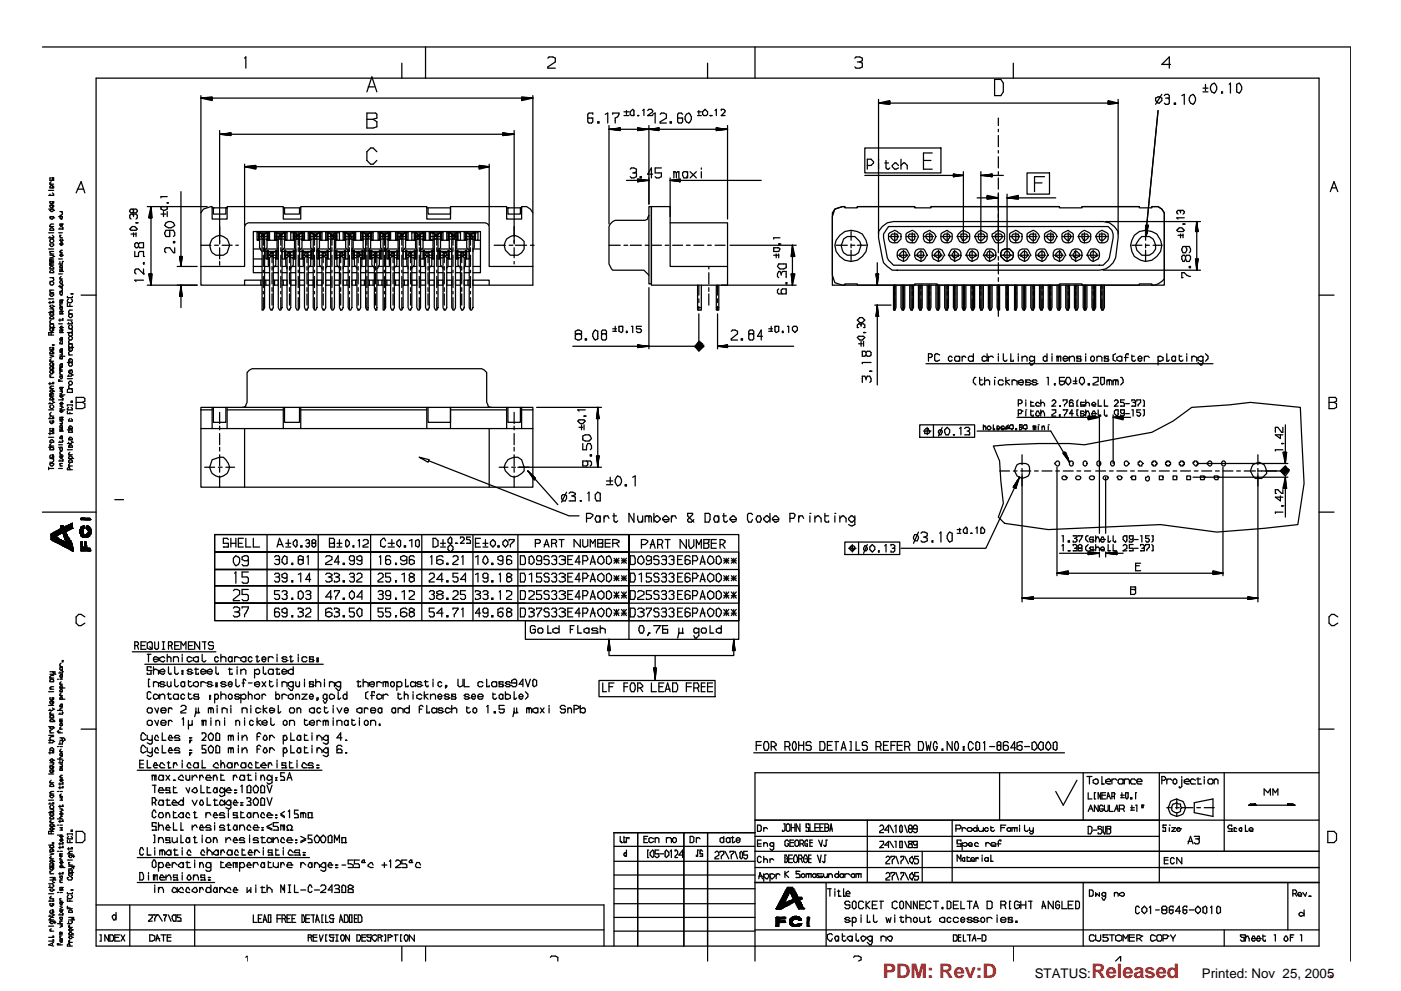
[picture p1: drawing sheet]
<svg xmlns="http://www.w3.org/2000/svg" width="297mm" height="210mm" viewBox="0 0 297 210" stroke-linecap="round" stroke-linejoin="round" font-family="sans-serif">
<defs><g id="words">
<g font-size="4.2" fill="#f00">
<text x="187.2" y="207.4">PDM: Rev:D</text>
<text x="231.4" y="207.4">Released</text>
<text x="281.8" y="207.4">.</text>
</g>
<g font-size="2.8">
<text x="219.4" y="207.4">STATUS:</text>
<text x="254.8" y="207.4">Printed: Nov 25, 2005</text>
</g>
</g></defs>
<g fill="none" stroke="#000" stroke-width=".26">
<path d="M9 10h277.3v193.9M20.4 16.6h259.3v184.1h-259.3zM51.9 12.3l.2-.2v2.4M77.8 19.5l1-3.2 1.1 3.2M78.1 18.4h1.3M85.2 13.4v3.2M90.2 10v6.6M116.2 12.3l.2-.2h.8l.5 .2v.8l-1.5 1.1v.3h1.5M150 13.4v3.2M160.1 10v6.6M181.2 12.3l.3-.2h.8l.5 .2v.6l-.5 .2M181.8 13.1h.5"/>
<path d="M182.3 13.1l.5 .3v.8l-.5 .3h-.8l-.3-.3M210.9 16.8h1.3l.5 .8v1.9l-.5 .8h-1.3zM214.8 13.4v3.2M248.2 13.7h-1.9l1.6-1.6v2.4M255.1 19.5h1M255.1 18.7h1M255.6 17.9v1.3M256.9 17.9l.5-.3a1.28 1.28 0 0 1 0 2.2 1.12 1.12 0 0 1-.5-1.9zM259 19.5h.1M259 19.8h.1M259 19.5v.3M260.6 17.9l.3-.3v2.2"/>
<path d="M262.2 17.9l.5-.3a1.28 1.28 0 0 1 0 2.2l-.5-.3zM10.8 38.3h.1M10.8 39.3h.3l.3 .3v.3h-.8v-.3zM10.8 37.7h-.2v.6h.8v-.6h-.3M10.8 38.5l-.2 .3v.3h.8M11.1 37.7h.1M11.1 37.7v.6M11.1 39.3v.6M42.6 20.8l2.4-.3v.8zM42.6 20.8l2.4 .3M42.6 20.3v24.9M42.6 20.8h70.4"/>
<path d="M45 20.8h-2.1l2.1 .3M45 20.8h-1.6l1.6 .3M45 20.8h-1.3l1.3 .3M45 20.8h-.8l.8 .3M46.6 28.5l2.3-.3v.6zM46.6 27.7v24.1M46.6 28.5h62.4M48.9 28.2l-2.1 .3 2.1 .3-2.3-.3M48.9 28.2l-1.5 .3h1.5M48.9 28.2l-1.3 .3h1.3M48.9 28.2l-.7 .3h.7M51.9 35.4l2.3-.3v.8z"/>
<path d="M51.9 35.4l2.3 .2M51.9 34.8v13M51.9 35.4h51.8M54.2 35.1l-2.1 .3 2.1 .2M54.2 35.4h-1.5l1.5 .2M54.2 35.4h-1.3l1.3 .2M54.2 35.4h-.8l.8 .2M77.8 24h1.8l.3 .3v.7l-.8 .3 .8 .5v1.1l-.8 .3h-1.3zM77.8 25.3h1.3M79.9 32.2l-.8-.8h-.5l-.8 .8v1.8l.8 .8h.5l.8-.8M101.6 35.1l2.1 .3-2.1 .5zM101.6 35.1l1.9 .3-1.9 .2"/>
<path d="M101.6 35.4h1.3l-1.3 .2M101.6 35.4h1.1h-.6l-.5 .2M101.6 35.4h.5h-.2l-.3 .2M103.7 35.4l-2.1 .2M103.7 34.8v13M106.6 28.2l2.4 .3-2.4 .3zM106.6 28.2l2.1 .3-2.1 .3 2.4-.3M106.6 28.2l1.6 .3h-1.6M106.6 28.2l1.3 .3h-1.3M106.6 28.2l.8 .3h-.8M109 27.7v24.1M110.6 20.5l2.4 .3-2.4 .5z"/>
<path d="M110.6 20.8h2.1l-2.1 .3M110.6 20.8h1.6l-1.6 .3M110.6 20.8h1.3l-1.3 .3M110.6 20.8h.8l-.8 .3M113 20.8l-2.4 .3M113 20.3v24.9M125.7 24.3v-.3h-.8l-.3 .3v1.5l.3 .3h.5l.3-.3v-.8h-1.1M126.7 25.8h.3v.3h-.3zM128.3 24.3l.6-.3v2.1M129.1 27.4l2.4-.2v.5zM129.1 26.6v20.9M129.1 27.4h25.2"/>
<path d="M129.9 24.3v-.3h1.3l-.2 .8-.6 .2v1.1M131.5 27.2l-1.9 .2 1.9 .3-2.4-.3M131.5 27.2l-1.6 .2h1.6M131.5 27.2l-1.1 .2h1.1M131.5 27.2l-.8 .2h.8M132.3 24.5h1M132.3 23.7h1M132.8 23.5v.8M132.8 38.3h4.8M133.6 23.7l.5-.5 .3 .3v1h-.5l-.3-.2zM133.6 35.9l.3-.3h.5l.5 .3v.5l-.5 .3M134.1 36.7h.8v.8l-.5 .2h-.5l-.3-.2"/>
<path d="M135.2 38l2.4 .3-2.4 .2zM135.2 38.3h1.6l-1.6 .2M135.2 38.3h1.1l-1.1 .2M135.2 38.3h.8l-.8 .2M135.2 24.5h.1M135.2 27.2l2.4 .2-2.4 .3zM135.2 27.2l1.9 .2-1.9 .3 2.4-.3M135.2 27.2l1.6 .2h-1.6M135.2 27.2l1.1 .2h-1.1M135.2 27.2l.8 .2h-.8M135.7 37.5h.3v.2h-.3zM136.3 23.5l.2-.3v1.3"/>
<path d="M137.3 24.5h.1M137.3 23.5l.3-.3h.5l.3 .3v.2l-1.1 .8M137.3 24.5h1.1M137.6 38.3l-2.4-.3 1.9 .3-1.9 .2M137.6 27.4l2.1-.2v.5zM137.6 26.6v16.7M138.4 24.3l.5-.3v2.1M138.4 37h-1.1l.8-1.4v2.1M139.7 27.2l-1.9 .2 1.9 .3-2.1-.3M139.7 27.2l-1.3 .2h1.3M139.7 27.2l-1.1 .2h1.1M139.7 27.2l-.5 .2h.5"/>
<path d="M140 24.3l.2-.3h.6l.5 .3v.7l-1.3 .8v.3h1.3M140.2 35.6h-1.3v1.1h1.3v.8l-.5 .2h-.5l-.3-.2M142.1 38.3l2.1-.3v.5zM142.1 38.3l2.1-.3-1.9 .3 1.9 .2M142.1 25.8h.2v.3h-.2zM142.1 38.3h19.3M142.1 37.7v8.2M143.4 36.7l.3-.3h.2v1.3M143.4 36.7v1M143.4 36.7l-.3-.3h-.2v1.3M144.2 38.3h-1.6l1.6 .2M144.2 38.3h-1.1l1.1 .2"/>
<path d="M144.2 38.3h-.8l.8 .2M144.7 24.3l-.2-.3h-.6l-.2 .3v1.5l.2 .3h.6l.2-.3v-.8h-1M145.5 24.3l.5-.3a1.28 1.28 0 0 1 0 2.1 1.12 1.12 0 0 1-.5-1.8zM145.8 36.7l-.3-.3h-.5l-.3 .3v.5l.3 .5h.5l.3-.5M145.8 36.4v1.3M146.3 36.4l1.3 1.3M147.6 36.4l-1.3 1.3M147.9 24.5h.8M147.9 23.7h.8M148.2 23.5v.8M148.7 35.6v.3M148.7 36.4v1.3"/>
<path d="M149.5 23.2l.5 .5v.6l-.2 .2h-.6l-.2-.2v-.6zM150.5 24.5h.1M150.5 24.5h.3M150.8 24.5h.1M151.6 23.5l.3-.3v1.3M151.9 27.2l2.4 .2-2.4 .3zM151.9 27.2l2.1 .2-2.1 .3 2.4-.3M151.9 27.2l1.6 .2h-1.6M151.9 27.2l1.3 .2h-1.3M151.9 27.2l.8 .2h-.8M152.9 24.5h.1M152.9 23.5v-.3h.6l.2 .3v.2l-.8 .8"/>
<path d="M152.9 24.5h.8M154.3 26.6v19.9M183.4 31.4h16.1v5.3h-16.1zM183.4 37.2h20.9M183.9 35.1h.8l.5-.5v-.3l-.5-.5h-.8v2.1M186.3 21.9l2.3-.6v.8zM186.3 21.9l2.3 .2M186.3 21.1v28.6M186.3 21.9h50.8M187.6 34.6h.8M187.9 34v1.6l.2 .3h.3l.2-.3M188.6 21.6l-2.1 .3h2.1"/>
<path d="M188.6 21.6l-1.5 .3h1.5M188.6 21.6l-1.3 .3h1.3M188.6 21.6l-.7 .3h.7M188.6 21.6l-.5 .3M190.5 35.1l-.5-.5h-.3l-.5 .5v.3l.5 .5 .8-.3M191 35.1l.6-.5h.2l.6 .5v.8M191 33.8v2.1M195.8 34h1.6M197.6 32.5h-1.8v3.4h1.8M202.1 37l2.2 .2-2.2 .3zM202.1 37l1.9 .2-1.9 .3M202.1 37l1.4 .2-1.4 .3"/>
<path d="M202.1 37l1.1 .2h-1.1M202.1 37.2h.8zM204.3 37.2l-2.2 .3M204.3 36.4v15.1M208 37.2l2.3-.2v.5zM208 37.2l2.3 .3M208 36.4v15.1M208 37.2h4.7M209.5 37.2h.8zM210.3 37l-1.8 .2 1.8 .3M210.3 37l-1.5 .2 1.5 .3M210.3 37l-1 .2h1"/>
<path d="M211.7 25v1.6M211.7 27.4v.6M211.7 28.8v2.3M211.7 31.9v.6M211.7 33.2v2.4M211.7 36.4v.8M211.7 37.7v2.4M217.8 36.7h4.7v4.5h-4.7zM219.3 38.8h1.6M221.5 37.5h-2.2v3.2M234.9 21.3l2.2 .6-2.2 .2zM234.9 21.6l1.9 .3h-1.9"/>
<path d="M234.9 21.6l1.4 .3h-1.4M234.9 21.6l1.1 .3h-1.1M234.9 21.6l.8 .3h-.8M234.9 21.6l.3 .3M237.1 21.9l-2.2 .2M237.1 21.1v28.6M245 20.8l.8-.3 .5 .3v.5l-.5 .6h-.3l-.5-.6zM245.5 23.5l-2.6 26.7M246.3 20l-1.3 2.1M246.9 20.3l.2-.3h.5l.3 .3v.5h-.8M247.6 20.8l.3 .3v.8l-.3 .2h-.5l-.2-.2M249 21.9h.2v.2h-.2z"/>
<path d="M250.6 20.3l.5-.3v2.1M252.4 20.3l.5-.3a1.28 1.28 0 0 1 0 2.1 1.12 1.12 0 0 1-.5-1.8zM282.3 39.9h1.1M10.3 52.8h.1M10.3 49.4h.1M10.3 40.4h.1M10.3 44.4h1.1M10.6 46.2h.1M10.6 44.6h.1M10.6 48.6l.2-.3h.3l.3 .3v.3h-.8zM10.6 46.2l.2 .3h.3l.3-.3M10.6 41.2v.3"/>
<path d="M10.6 43.6h.8v.2l-.3 .3h-.3l-.2-.3zM10.6 50.2v.2M10.6 59.7h.5M10.6 58.9h.8M10.6 56h.8M10.6 55.2h.8M10.6 54.2h.8M10.6 53.9h.8M10.6 52.8h.8M10.6 50.7h.8M10.6 49.4h.8M10.6 45.9h.8"/>
<path d="M10.6 44.6l.2 .3h.3l.3-.3M10.6 40.4h.8M10.8 43.3h.1M10.8 51.8h-.2v.2l.2 .3h.3l.3-.3v-.2h-.3M10.8 56.5h.3l.3 .3v.3h-.8v-.3zM10.8 59.7l-.2 .3v.2l.2 .3h.3l.3-.3v-.2l-.3-.3M10.8 42.8h-.2v.2l.2 .3M10.8 50.7l-.2 .3v.2l.2 .3h.3l.3-.3v-.2l-.3-.3M10.8 57.3l-.2 .3v.3h.8v-.3l-.3-.3M10.8 45.9l-.2 .3M10.8 44.4l-.2 .2M11.1 42.8h.1"/>
<path d="M11.1 54.2l.3 .2M11.1 42.8v.2l-.3 .3M11.1 43.6v.5M11.1 40.9l.3 .3v.3h-1.1M11.1 42.8h.3v.2l-.3 .3M11.1 49.9l.3 .3v.2h-1.1M11.1 58.9l.3 .3v.2l-.3 .3M11.1 45.9l.3 .3M11.1 44.4l.3 .2M11.4 54.4h.1M11.4 46.2h.1M11.4 44.6h.1"/>
<path d="M11.4 53.4h-.8v.2l.2 .3M11.4 47.5h-.6l-.2 .3v.3h.8M11.4 54.9h-.8v.6h.8M11.4 55.7h-.8v.6h.8M11.4 54.4l-.3 .3h-.5M12.4 58.1h.1M12.4 54.9h.1M12.4 49.4h.1M12.4 45.9h.8v.3l-.2 .3M12.4 48.6h.8M12.7 57.6h.1M12.7 54.2h.1"/>
<path d="M12.7 53.4h.1M12.7 51.8h.1M12.7 51h.1M12.7 54.2l.3 .2M12.7 51l.3 .2M12.7 56.5l.3-.2 .2 .2v.3h-.5zM12.7 45.9v.3l.3 .3M12.7 48.3v.3M12.7 55.5v.5M12.7 57.1v.5M12.7 56.3h.5M12.7 54.9h.5"/>
<path d="M12.7 53.4l.3 .2M12.7 50.4h.5M12.7 49.4h.5M12.7 44.9h.5M12.7 58.1h.5M12.7 57.6h.3M12.7 53.6h.5M12.7 51.8l.3 .2M13 59.4h.1M13 57.6h.1M13 56.8h.1M13 53.9h.1"/>
<path d="M13 54.4h.1M13 51.5h.1M13 52h.1M13 51.2h.1M13 47.5h.1M13 48.1h.1M13 46.5h.1M13 49.9h-.3v.3l.3 .2M13 47.5h-.3v.3l.3 .3M13 47.5v.6M13 51.5v.5M13 57.6v-.5h.2v.5"/>
<path d="M13 44.9l.2 .3v.2l-.2 .3h-.3M13 59.4l.2 .3v.3l-.2 .2M13 58.6l-.3 .3v.3h.5M13 59.4l-.3 .3v.3l.3 .2M13 53.9l-.3 .3M13 53.9l.2 .3M13 51.5l-.3 .3M13 50.7l-.3 .3M13.2 57.6h.1M13.2 55.5h.1M13.2 54.2h.1M13.2 51.8h.1"/>
<path d="M13.2 51h.1M13.2 48.6h.1M13.2 48.3h.1M13.2 47.5h.1M13.2 47.5v.3l-.2 .3M13.2 48.3v.3M13.2 50.7v.3M13.2 51.5v.3M13.2 55.5v.5h-.8M13.2 54.2l-.2 .2M13.2 53.1h-.2l-.3 .3M13.2 51.8l-.2 .2"/>
<path d="M13.2 51l-.2 .2M16.1 40.9l1.1-2.4 .8 2.4M16.4 40.1h1.3M27.5 48.6l.5-.5h.6l.5 .5-.3 .3h-1zM27.8 49.7h1M28.3 44.4h.5l.3 .2v.3l-.3 .3h-.5zM28.3 45.7l-.3-.3h-.2l-.3 .3v.5l.3 .3M28.3 44.6l-.3-.2h-.2l-.3 .2v.3l.3 .3h.2l.3-.3M28.3 45.9v-.5h.5l.3 .3v.5l-.3 .3M28.3 49.4v.8M28.6 53.4v1h.8v-.8l.2-.2h.8v1M28.8 47.3h.1"/>
<path d="M28.8 58.1l-.2-.2v-.6l.2-.2h.6l1 1M28.8 49.4v.8M28.8 47.3h.3M29.1 47.3h.1M29.4 51.8l-.3-.3h-.3l-.2 .3v.5l.2 .3h.3l.3-.3M29.4 51.8v.5M29.4 51.8l.2-.3h.8v1.1h-.8l-.2-.3M30.4 58.1h.1M30.4 56h.1M30.4 55.7h.1M30.4 54.4h.1M30.4 55.7v.3"/>
<path d="M30.4 57.1v1M30.4 59.4h-1.8l.2 .3M31.2 43.8h12.7M31.5 58.1h.8l-.3 2.4zM31.7 58.1l.3 2.1v-2.1M31.7 58.1l.3 1.6v-1.6M31.7 58.1l.3 1.3v-1.3M31.7 58.1l.3 .8v-.8M31.7 46.2l.3-2.1v2.1M31.7 46.2l.3-1.6v1.6M31.7 46.2l.3-1.3v1.3M31.7 46.2l.3-.8v.8"/>
<path d="M31.7 58.1l.3 .5M32 58.1v2.4M32 43.8l.3 2.4h-.8zM32 43.8v2.4M32 43.8v16.7M32 45.7l-.3 .5M34.1 43.8v.6l.6 .2 .8-.2v-.6M34.1 45.4h1.1M34.7 44.9v1M35.2 47.3a1.12 1.12 0 0 1 1.8 .5 1.28 1.28 0 0 1-2.1 0zM35.5 43h.1M35.5 44.9v1"/>
<path d="M35.5 41.7h-1.4v.3M36 48.9v1.3h-.8l-.3-.5 .3-.8h1.6l.2 .5v.5l-.2 .3M36.8 51.2h.2v.3h-.2zM37 52.6v1h-.2l-.8-1h-.8l-.3 .2v.6l.3 .2M37.6 56.5h4.2M38.1 54.4h.5l-.2 2.1zM38.1 54.4l.3 2.1M38.1 54.4l.3 1.6 .2-1.6-.2 1.9zM38.1 54.4l.3 1.1v-1.1M38.4 54.4v.8zM38.4 40.7v15.8M42.6 56.5h9.3v-8.4l.2-.6 .6-.2h50.2l.6 .2 .2 .6v8.4h9.3"/>
<path d="M42.6 52h2.1M45 44.1v2.4h3.2v-2.4M45 50.7a2.14 2.14 0 0 1 2.3-.6 2.14 2.14 0 0 1 1.4 1.9l-.5 1.6-.8 .6h-1.6a2.26 2.26 0 0 1-.8-3.5zM45 44.1v-.3h-.3l-1.6 .6-.5 .8v15.3h13M45 44.1h3.2M45.2 44.1v1.3h2.7v-1.3M45.2 44.1h.1M45.5 52h.8M46.6 52.6v2.3M46.6 55.5v.8M47.1 52h2.1M47.9 44.1h.1"/>
<path d="M48.2 44.1v-.3h11.9v2.7h3.7v-2.7h26.7v2.7h5v-2.7h11.9v.3M50 52h.5M53.7 56.5h1.9M53.7 54.9h1.9M53.7 52.8h1.6M54.5 49.1v1.9h.5h-.2v-1.6h.2v1.3M54.5 49.4h2.6M54.8 50.7v.3M54.8 50.2h2.1M55 49.4l.8 .3v.2zM55.3 50.2l.3-.3h.5v.5l-.3 .3h-.2v-.3zM55.3 59.4v1.1"/>
<path d="M55.6 57.9h-1.9v-8.8h48.2v8.8h-1.6M55.6 59.4h-3.7v1.1M55.6 50.7h.5v14.6l-.3 .5h-.2zM55.6 50.7h-.6v1.9l.6 .8M55.8 49.7l.8-.3-.8 .5zM55.8 49.7v2.3M55.8 52.6v.8M55.8 54.2v2.3M55.8 57.3v.6M55.8 58.6v2.4M56.1 50.7h.5v1.9l-.5 .5v.3M56.1 59.4h1v1.1h-1"/>
<path d="M56.1 57.9h1M56.1 56.5h.8M56.4 53.1v1.8h.5l-.3-.2v-1.6h.3v1.6M56.4 59.4v1.1M56.4 52.8h2.6M56.6 54.7v.2M56.6 54.2h2.1M56.9 53.4h.8v.2zM56.9 50.7v.3M57.1 54.7l.3-.3h.5v10.9l-.2 .5h-.3l-.3-.5zM57.1 54.7h-.2v1.6l.2 .2v.6M57.1 49.1v1.9h-.5h.3v-1.6h-.3v1.3"/>
<path d="M57.1 51h1.1M57.4 53.6h.5v.8h-.5l-.3-.2v-.3h.3zM57.7 53.4h.8l-.8 .2zM57.7 53.4v2.3M57.7 56.5v.8M57.7 57.9v2.3M57.9 54.7h.6v1.6l-.6 .5v.3M57.9 59.4h1.1v1.1h-1.1M57.9 57.9h1.1M58.2 49.1v1.9h.5h-.2v-1.6h.2v1.3M58.2 59.4v1.1M58.2 56.5h.8"/>
<path d="M58.2 49.4h2.7M58.5 50.7v.3M58.5 50.2h2.1M58.7 49.4l.8 .3v.2zM58.7 54.7v.2M59 53.1v1.8h-.5v-.2h.2v-1.6h-.2v1.6M59 50.2l.3-.3h.5v.5l-.3 .3h-.2v-.3h-.3zM59 50.7h.8v14.6l-.3 .5h-.2l-.3-.5zM59 50.7h-.3v1.9l.3 .2v.6h-2.6M59.5 49.7l.8-.3-.8 .5zM59.5 49.7v2.3M59.5 52.6v.8"/>
<path d="M59.5 54.2v2.3M59.5 57.3v.6M59.5 58.6v2.4M59.8 53.1v1.8h.8l-.3-.2v-1.6h.3v1.6M59.8 50.7h.5v1.9l-.5 .5v.3h2.9v-.6l-.3-.2v-1.9h.3M59.8 59.4h1.1v1.1h-1.1M59.8 57.9h1.1M59.8 56.5h.8M60.1 59.4v1.1M60.1 52.8h2.6M60.1 44.1h3.7M60.3 44.1v1.3h3.2v-1.3"/>
<path d="M60.3 54.7v.2M60.3 54.2h2.1M60.6 53.4h.8v.2zM60.6 50.7v.3M60.9 54.7l.2-.3h.3l.2 .3v10.6l-.2 .5h-.3l-.2-.5zM60.9 54.7h-.3v1.6l.3 .2v.6M60.9 49.1v1.9h-.6h.3v-1.6h-.3v1.3M60.9 51h.7M61.1 53.6h.3l.2 .3v.5h-.5l-.2-.2v-.3h.2zM61.4 53.4h.8l-.8 .2zM61.4 53.4v2.3M61.4 56.5v.8"/>
<path d="M61.4 57.9v2.3M61.6 54.7h.6v1.6l-.6 .5v.3M61.6 49.1v1.9h.8h-.2v-1.6h.2v1.3M61.6 59.4h1.1v1.1h-1.1zM61.6 57.9h1.1M61.6 49.4h3M61.9 56.5h.8M62.2 50.7v.3M62.2 50.2h2.1M62.4 49.4l.6 .3v.2zM62.4 54.7v.2M62.7 53.1v1.8h-.5v-.2h.2v-1.6h-.2v1.6"/>
<path d="M62.7 50.7h.8v14.6l-.3 .5h-.2l-.3-.5zM63 49.9h-.3v.5h.3v.3h.2l.3-.3v-.5h-.3M63.2 49.7l.8-.3-.8 .5zM63.2 49.7v2.3M63.2 52.6v.8M63.2 54.2v2.3M63.2 57.3v.6M63.2 58.6v2.4M63.5 53.1v1.8h.8l-.3-.2v-1.6h.3v1.6M63.5 50.7h.5v1.9l-.5 .5v.3h2.9v-.3l-.5-.5v-1.9h.5M63.5 59.4h1.1v1.1h-1.1zM63.5 57.9h1.1"/>
<path d="M63.5 56.5h.8M63.8 52.8h2.6M64 54.7v.2M64 54.2h2.1M64.3 53.4h.5v.2zM64.3 50.7v.3M64.6 54.7l.2-.3h.3l.3 .3v10.6l-.3 .5h-.3l-.2-.5zM64.6 54.7h-.3v1.6l.3 .2v.6M64.6 49.1v1.9h-.6h.3v-1.6h-.3v1.3M64.6 51h.8M64.8 53.6l-.2 .3v.3l.2 .2h.6v-.5l-.3-.3M65.1 53.4h.8l-.8 .2z"/>
<path d="M65.1 53.4v2.3M65.1 56.5v.8M65.1 57.9v2.3M65.4 54.7h.5v1.6l-.5 .5v.3M65.4 49.1v1.9h.5l-.3-.3v-1.3h.3v1.3M65.4 59.4h1v1.1h-1zM65.4 57.9h1M65.4 49.4h2.9M65.6 50.7v.3M65.6 56.5h.8M65.6 50.2h2.4M65.9 49.4l.8 .3v.2z"/>
<path d="M66.1 54.7v.2M66.4 53.1v1.8h-.5v-.2h.2v-1.6h-.2v1.6M66.4 50.7h.8v14.6l-.3 .5h-.2l-.3-.5zM66.7 49.9h-.3v.5l.3 .3h.2l.3-.3v-.5h-.3M66.7 49.7v2.3M66.7 52.6v.8M66.7 54.2v2.3M66.7 57.3v.6M66.7 58.6v2.4M66.9 49.7l.8-.3-.8 .5zM67.2 53.1v1.8h.5v-.2h-.2v-1.6h.2v1.6M67.2 50.7h.5v1.9l-.5 .5v.3h2.9v-.3l-.5-.5v-1.9h.5"/>
<path d="M67.2 59.4h1.1v1.1h-1.1zM67.2 57.9h1.1M67.2 56.5h.8M67.2 52.8h2.6M67.5 54.7v.2M67.5 54.2h2.1M67.7 53.4h.8v.2zM68 50.7v.3M68.3 54.7l.2-.3h.3l.3 .3v10.6l-.3 .5h-.3l-.2-.5zM68.3 54.7h-.6v1.6l.6 .5v.3M68.3 49.1v1.9h-.6l.3-.3v-1.3h-.3v1.3M68.3 51h.8"/>
<path d="M68.5 53.6l-.2 .3v.5h.5l.3-.2v-.3l-.3-.3M68.5 53.4v2.3M68.5 56.5v.8M68.5 57.9v2.3M68.8 53.4h.5l-.5 .2zM69.1 54.7h.2v1.8l-.2 .3v.3M69.1 49.1v1.9h.5h-.3v-1.6h.3v1.3M69.1 59.4h1v1.1h-1zM69.1 57.9h1M69.1 49.4h2.9M69.3 50.7v.3M69.3 56.5h.8"/>
<path d="M69.3 50.2h2.1M69.6 49.4l.8 .3v.2zM69.6 54.7v.2M70.1 53.1v1.8h-.8l.3-.2v-1.6h-.3v1.6M70.1 50.7h.8v14.6l-.3 .5h-.2l-.3-.5zM70.4 49.9h-.3v.5l.3 .3h.2v-.3h.3v-.5h-.3M70.4 49.7v2.3M70.4 52.6v.8M70.4 54.2v2.3M70.4 57.3v.6M70.4 58.6v2.4M70.6 49.7l.6-.3-.6 .5z"/>
<path d="M70.9 53.1v1.8h.5v-.2h-.2v-1.6h.2v1.6M70.9 50.7h.3v1.9l-.3 .2v.6h2.9v-.3l-.5-.5v-1.9h.5M70.9 59.4h1.1v1.1h-1.1zM70.9 57.9h1.1M70.9 56.5h.8M70.9 52.8h2.7M71.2 54.7v.2M71.2 54.2h2.1M71.4 53.4h.8v.2zM71.4 50.7v.3M72 54.7l.2-.3h.3l.3 .3v10.6l-.3 .5h-.3l-.2-.5zM72 54.7h-.6v1.6l.6 .5v.3"/>
<path d="M72 49.1v1.9h-.8h.2v-1.6h-.2v1.3M72 51h.8M72.2 53.6l-.2 .3v.5h.5l.3-.2v-.3h-.3v-.3M72.2 53.4v2.3M72.2 56.5v.8M72.2 57.9v2.3M72.5 53.4h.5l-.5 .2zM72.8 54.7h.2v1.6l-.2 .2v.6M72.8 49.1v1.9h.5h-.3v-1.6h.3v1.3M72.8 57.9h1M72.8 49.4h2.6M73 50.7v.3"/>
<path d="M73 56.5h.8M73 50.2h2.1M73.3 49.4l.8 .3v.2zM73.3 54.7v.2M73.6 59.4v1.1M73.8 53.1v1.8h-.8l.3-.2v-1.6h-.3v1.6M73.8 49.9h.5l.3 .3v.2h-.3v.3h-.2l-.3-.3zM73.8 50.7h.8v14.6l-.3 .5h-.2l-.3-.5zM73.8 59.4h-1v1.1h1M74.1 49.7l.8-.3-.8 .5zM74.1 49.7v2.3M74.1 52.6v.8"/>
<path d="M74.1 54.2v2.3M74.1 57.3v.6M74.1 58.6v2.4M74.6 53.1v1.8h.5v-.2h-.2v-1.6h.2v1.6M74.6 50.7h.3v1.9l-.3 .2v.6h2.7M74.6 57.9h1.1M74.6 56.5h.8M74.6 52.8h2.7M74.9 54.7v.2M74.9 54.2h2.1M75.1 53.4h.8v.2zM75.1 50.7v.3"/>
<path d="M75.4 49.1v1.9h-.5h.2v-1.6h-.2v1.3M75.4 51h1.1M75.4 59.4v1.1M75.7 53.6h.5v.3h.3v.3h-.3v.2h-.5zM75.7 54.4h.5l.3 .3v10.6l-.3 .5h-.3l-.2-.5zM75.7 54.7h-.6v1.6l.6 .5v.3M75.7 59.4h-1.1v1.1h1.1M75.9 53.4h.8l-.8 .2zM75.9 53.4v2.3M75.9 56.5v.8M75.9 57.9v2.3M76.5 54.7h.2v1.6l-.2 .2v.6"/>
<path d="M76.5 49.1v1.9h.5h-.3v-1.6h.3v1.3M76.5 57.9h1M76.5 49.4h2.6M76.7 50.7v.3M76.7 56.5h.8M76.7 50.2h2.1M77 49.4l.8 .3v.2zM77 54.7v.2M77.3 53.1v1.8h-.6l.3-.2v-1.6h-.3v1.6M77.3 59.4v1.1M77.5 49.9h.6l.2 .3-.2 .2v.3h-.3l-.3-.3zM77.5 50.7h.6v15.1h-.3l-.3-.5z"/>
<path d="M77.5 50.7h-.5v1.9l.5 .5v.3M77.5 59.4h-1v1.1h1M77.8 49.7l.8-.3-.8 .5zM77.8 49.7v2.3M77.8 52.6v.8M77.8 54.2v2.3M77.8 57.3v.6M77.8 58.6v2.4M78.1 50.7h.5v1.9l-.5 .8M78.1 57.9h1.3M78.1 56.5h1M78.1 59.4h1.3"/>
<path d="M78.3 53.1v1.8h.5v-.2h-.2v-1.6h.2v1.6M78.3 59.4v1.1M78.3 53.4h2.7M78.3 52.8h2.7M78.6 54.7v.2M78.6 54.2h2.1M78.8 53.4h.8v.2zM78.8 50.7v.3M79.1 49.1v1.9h-.5h.2v-1.6h-.2v1.3M79.1 51h1.1M79.1 59.4v1.1M79.4 53.6h.5v.8h-.5v-.2h-.3l.3-.3z"/>
<path d="M79.4 54.4h.5v11.4h-.3l-.2-.5zM79.4 54.7h-.6v1.6l.6 .5v.3M79.6 53.4h.8l-.8 .2zM79.6 53.4v2.3M79.6 56.5v.8M79.6 57.9v2.3M79.9 54.7h.5v1.6l-.5 .8M79.9 57.9h1.3M79.9 59.4h1.3M80.2 49.1v1.9h.5h-.3v-1.6h.3v1.3M80.2 59.4v1.1M80.2 56.5h1"/>
<path d="M80.2 49.4h2.6M80.4 50.7v.3M80.4 50.2h2.1M80.7 49.4l.8 .3v.2zM80.7 54.7v.2M81 53.1v1.8h-.6v-.2h.3v-1.6h-.3v1.6M81 50.2l.2-.3h.6v.5l-.3 .3h-.3v-.3zM81 59.4v1.1M81.2 50.7h.6v14.6l-.3 .5h-.3zM81.2 50.7h-.5v1.9l.5 .8M81.5 49.7l.8-.3-.8 .5zM81.5 49.7v2.3"/>
<path d="M81.5 52.6v.8M81.5 54.2v2.3M81.5 57.3v.6M81.5 58.6v2.4M81.8 50.7h.5v1.9l-.5 .5v.3M81.8 59.4h1v1.1h-1M81.8 57.9h1M81.8 56.5h.7M82 53.1v1.8h.5l-.2-.2v-1.6h.2v1.6M82 52.8h2.7M82 59.4v1.1M82.3 54.7v.2"/>
<path d="M82.3 54.2h2.1M82.5 53.4h.8v.2zM82.5 50.7v.3M82.8 54.7l.3-.3h.5v10.9l-.3 .5h-.2l-.3-.5zM82.8 54.7h-.3v1.6l.3 .2v.6M82.8 49.1v1.9h-.5h.2v-1.6h-.2v1.3M82.8 51h1.1M83.1 53.6h.5v.8h-.5l-.3-.2v-.3h.3zM83.3 53.4h.8l-.8 .2zM83.3 53.4v2.3M83.3 56.5v.8M83.3 57.9v2.3"/>
<path d="M83.6 54.7h.5v1.6l-.5 .5v.3M83.6 59.4h1.1v1.1h-1.1M83.6 57.9h1.1M83.9 49.1v1.9h.5h-.3v-1.6h.3v1.3M83.9 59.4v1.1M83.9 56.5h.8M83.9 49.4h2.6M84.1 50.7v.3M84.1 50.2h2.2M84.4 49.4l.8 .3v.2zM84.4 54.7v.2M84.7 53.1v1.8h-.6v-.2h.3v-1.6h-.3v1.6"/>
<path d="M84.7 50.2l.2-.3h.6v.5l-.3 .3h-.3v-.3h-.2zM84.7 50.7h.8v14.6l-.3 .5h-.3l-.2-.5zM84.7 50.7h-.3v1.9l.3 .2v.6h-2.7M85.2 49.7l.8-.3-.8 .5zM85.2 49.7v2.3M85.2 52.6v.8M85.2 54.2v2.3M85.2 57.3v.6M85.2 58.6v2.4M85.5 53.1v1.8h.8l-.3-.2v-1.6h.3v1.6M85.5 50.7h.5v1.9l-.5 .5v.3h2.9v-.6l-.3-.2v-1.9h.3M85.5 59.4h1v1.1h-1"/>
<path d="M85.5 57.9h1M85.5 56.5h.8M85.7 59.4v1.1M85.7 52.8h2.7M86 54.7v.2M86 54.2h2.1M86.3 53.4h.7v.2zM86.3 50.7v.3M86.5 54.7l.3-.3h.2l.3 .3v10.6l-.3 .5h-.2l-.3-.5zM86.5 54.7h-.2v1.6l.2 .2v.6M86.5 49.1v1.9h-.5h.3v-1.6h-.3v1.3M86.5 51h.8"/>
<path d="M86.8 53.6h.2l.3 .3v.5h-.5l-.3-.2v-.3h.3zM87 53.4h.8l-.8 .2zM87 53.4v2.3M87 56.5v.8M87 57.9v2.3M87.3 54.7h.5v1.6l-.5 .5v.3M87.3 49.1v1.9h.8h-.3v-1.6h.3v1.3M87.3 59.4h1.1v1.1h-1.1zM87.3 57.9h1.1M87.3 49.4h2.9M87.6 56.5h.8M87.8 50.7v.3"/>
<path d="M87.8 50.2h2.2M88.1 49.4l.5 .3v.2zM88.1 54.7v.2M88.4 53.1v1.8h-.6v-.2h.3v-1.6h-.3v1.6M88.4 50.7h.8v14.6l-.3 .5h-.3l-.2-.5zM88.6 49.9h-.2v.5h.2v.3h.3l.3-.3v-.5h-.3M88.9 49.7l.8-.3-.8 .5zM88.9 49.7v2.3M88.9 52.6v.8M88.9 54.2v2.3M88.9 57.3v.6M88.9 58.6v2.4"/>
<path d="M89.2 53.1v1.8h.8l-.3-.2v-1.6h.3v1.6M89.2 50.7h.5v1.9l-.5 .5v.3h2.9v-.3l-.3-.3v-2.1h.3M89.2 59.4h1v1.1h-1zM89.2 57.9h1M89.2 56.5h.8M89.4 52.8h2.7M89.7 54.2h2.1M89.7 54.7v.2M90 53.4h.5v.2zM90 50.7v.3M90.2 54.7l.3-.3h.3l.2 .3v10.6l-.2 .5h-.3l-.3-.5zM90.2 54.7h-.2v1.6l.2 .2v.6"/>
<path d="M90.2 49.1v1.9h-.5h.3v-1.6h-.3v1.3M90.2 51h.8M90.5 44.1h5v1.3h-4.7v-1.3M90.5 53.6l-.3 .3v.3l.3 .2h.5v-.5l-.2-.3M90.8 53.4h.7l-.7 .2zM90.8 53.4v2.3M90.8 56.5v.8M90.8 57.9v2.3M91 54.7h.5v1.6l-.5 .5v.3M91 49.1v1.9h.8h-.3l-.2-.3v-1.3h.5v1.3M91 59.4h1.1v1.1h-1.1zM91 57.9h1.1"/>
<path d="M91 49.4h2.9M91.3 50.7v.3M91.3 56.5h.8M91.3 50.2h2.4M91.8 49.4l.5 .3v.2zM91.8 54.7v.2M92.1 53.1v1.8h-.6v-.2h.3v-1.6h-.3v1.6M92.1 50.7h.8v14.6l-.3 .5h-.3l-.2-.5zM92.3 49.9h-.2v.5l.2 .3h.3l.3-.3v-.5h-.3M92.6 49.7l.8-.3-.8 .5zM92.6 49.7v2.3M92.6 52.6v.8"/>
<path d="M92.6 54.2v2.3M92.6 57.3v.6M92.6 58.6v2.4M92.9 53.1v1.8h.5v-.2h-.3v-1.6h.3v1.6M92.9 50.7h.5v1.9l-.5 .5v.3h2.9v-.3l-.6-.5v-1.9h.6M92.9 59.4h1v1.1h-1zM92.9 57.9h1M92.9 56.5h.8M92.9 52.8h2.6M93.1 54.2h2.1M93.1 54.7v.2M93.4 53.4h.8v.2z"/>
<path d="M93.7 50.7v.3M93.9 54.7l.3-.3h.3l.2 .3v10.6l-.2 .5h-.3l-.3-.5zM93.9 54.7h-.5v1.6l.5 .5v.3M93.9 49.1v1.9h-.5l.3-.3v-1.3h-.3v1.3M93.9 51h.8M94.2 53.6l-.3 .3v.5h.6l.2-.2v-.3l-.2-.3M94.2 53.4v2.3M94.2 56.5v.8M94.2 57.9v2.3M94.5 53.4h.5l-.5 .2zM94.7 54.7h.3v1.8l-.3 .3v.3M94.7 49.1v1.9h.5h-.2v-1.6h.2v1.3"/>
<path d="M94.7 59.4h1.1v1.1h-1.1zM94.7 57.9h1.1M94.7 49.4h2.9M95 50.7v.3M95 56.5h.8M95 50.2h2.1M95.2 49.4l.8 .3v.2zM95.2 54.7v.2M95.8 53.1v1.8h-.8l.2-.2v-1.6h-.2v1.6M95.8 50.7h.8v14.6l-.3 .5h-.3l-.2-.5zM96 49.9h-.2v.5l.2 .3h.3v-.3h.3v-.5h-.3M96 49.7v2.3"/>
<path d="M96 52.6v.8M96 54.2v2.3M96 57.3v.6M96 58.6v2.4M96.3 49.7l.5-.3-.5 .5zM96.6 53.1v1.8h.5v-.2h-.3v-1.6h.3v1.6M96.6 50.7h.2v1.9l-.2 .2v.6h2.9v-.3l-.5-.5v-1.9h.5M96.6 59.4h1v1.1h-1zM96.6 57.9h1M96.6 56.5h.8M96.6 52.8h2.6M96.8 54.7v.2"/>
<path d="M96.8 54.2h2.2M97.1 53.4h.8v.2zM97.1 50.7v.3M97.6 54.7l.3-.3h.3l.2 .3v10.6l-.2 .5h-.3l-.3-.5zM97.6 54.7h-.5v1.6l.5 .5v.3M97.6 49.1v1.9h-.8h.3v-1.6h-.3v1.3M97.6 51h.8M97.9 53.6l-.3 .3v.5h.6l.2-.2v-.3h-.2v-.3M97.9 53.4v2.3M97.9 56.5v.8M97.9 57.9v2.3M98.2 53.4h.5l-.5 .2z"/>
<path d="M98.4 54.7h.3v1.6l-.3 .2v.6M98.4 49.1v1.9h.6h-.3v-1.6h.3v1.3M98.4 57.9h1.1M98.4 49.4h2.9M98.7 50.7v.3M98.7 56.5h.8M98.7 50.2h2.1M99 49.4l.7 .3v.2zM99 54.7v.2M99.2 59.4v1.1M99.5 53.1v1.8h-.8l.3-.2v-1.6h-.3v1.6M99.5 49.9h.5l.3 .3v.2h-.3v.3h-.3l-.2-.3z"/>
<path d="M99.5 50.7h.8v14.6l-.3 .5h-.3l-.2-.5zM99.5 59.4h-1.1v1.1h1.1M99.7 49.7l.8-.3-.8 .5zM99.7 49.7v2.3M99.7 52.6v.8M99.7 54.2v2.3M99.7 57.3v.6M99.7 58.6v2.4M100.3 56.5h1.6M100.3 50.7h.2v1.9l-.2 .2v.6M100.3 52.8h1.6M100.8 50.7v.3"/>
<path d="M101.3 49.1v1.9h-.8h.3v-1.6h-.3v1.3M101.3 51h.6M104.8 52h2.4M107.4 44.1v2.4h3.2v-2.4M107.4 50.7a1.98 1.98 0 0 1 3.2 0l.5 .5v1.6l-.5 .8-.8 .6h-1.6l-1-1.1-.3-1.1zM107.4 44.1h3.2M107.7 44.1v1.3h2.6v-1.3M107.7 44.1h.1M107.9 52h.8M109 52.6v2.1M109 55.5v.5M109.3 52h2.4"/>
<path d="M110.3 44.1h.1M110.6 44.1v-.3h1.1l.7 .6 .6 .8v15.3h-12.7v-1.1h3.4v1.1M112.4 52h.8M129.1 52h2.4M129.4 47.5l1-.8h6.4l.5-.2 .3-.8v-1.9h.5v16.4h-.5v-1.8l-1.1-1.1h-6.6l-.3-.2-.5-1.1v-7.9zM132.3 52h.8M133.6 52h2.4M136.8 52h.8M137.6 45.7v12.7M138.1 43.8h4v3.5h12.2v13.2h-16.2zM138.1 52h2.1M141 52h.8"/>
<path d="M142.1 47.3v9.2h12.2M142.6 52h2.1M145.5 52h.8M147.1 52h2.1M150 52h.8M150.3 56.5v.6M150.3 57.9v2.3M151.6 52h2.1M154.8 52h14M164 54.2h1.1M164 52.6h1.1l.3 .2-.3 .6h-1.1zM164.6 53.9v.8"/>
<path d="M165.1 51.8h.1M165.1 53.9v.8M165.1 56h1.6v.8l-.5 .3h-.8l-.6-.6zM165.1 51.8h.3M165.4 51.8h.1M165.4 50.4h-1.4v.3M165.6 58.1l-.2-.5h-.3l-.3 .5v.5l.3 .3M165.6 58.1v.3M165.6 58.1l.3-.5h.8v1.3M166.7 60h.1M166.7 60v.2M167.7 58.1h.8l-.5 2.4z"/>
<path d="M167.7 58.1l.3 2.4M168 52l.5 2.4h-.8zM168 52l-.3 2.4M168 54.4v-1.8l.3 1.8M168 54.4v-1.6l.3 1.6M168 54.4v-1l.3 1M168 54.4v-.8l.3 .8M168 58.1v1.9l.3-1.9M168 58.1v1.6l.3-1.6M168 58.1v1.3l.3-1.3M168 58.1v.8l.3-.8M168 52v8.5"/>
<path d="M168 54.2l.3 .2M168.3 58.1l-.3 .5M177 44.4l1.6-.6h.5v.3h2.7v-.3h12.1v.3h3.5v-.3h27.2v.3h4.8v-.3h12.2v.3h2.6v-.3a2.09 2.09 0 0 1 2.7 1.4v14a3.2 3.2 0 0 1-2.7 1.3v-.3h-2.6v.3h-12.2v-.3h-4.8v.3h-25.9v-.3h-4.8v.3h-12.1v-.3h-2.7v.3h-.5l-1.6-.5-.5-1.6v-12.5zM177.3 52h2.4M178.1 49.9a3.3 3.3 0 0 1 5.5 1.1 3.4 3.4 0 0 1-3.2 4.5 3.4 3.4 0 0 1-3.1-4.5zM178.9 50.7l.8-.5h1.5l1.1 1 .3 .8-.6 1.6-.8 .6h-1.5l-.8-.6-.6-1.6zM179.1 43.8h-.5l-1.6 .6-.5 .8v15.3h70.4v-15.3l-.6-.8-.8-.6h-1.3M180.4 49.1v1.9M180.4 51.8v.8M180.4 53.1v2.4M180.4 52h.8M181.8 43.8h12.1"/>
<path d="M181.8 52h1.8M185.7 58.1h.6l-.3 2.4zM185.7 58.1l.3 1.6 .3-1.6-.3 2.1zM186 58.1v1.3l.3-1.3M186 58.1v.8zM186 55.7v4.8M186.3 58.1l-.3 2.4M187.1 48.1l1-.8 1.3-.3h44.5l1.3 .3 1.1 .8 .8 1v1.3l-.6 4.3a3.9 3.9 0 0 1-3.4 2.6h-43.9l-1.9-1.6-.2-1-.8-4.3v-1.3zM188.4 48.1h46.5l.8 .8 .3 .8v.7l-.8 4.3-.3 .5-1 1.1h-44.5l-1-1.1-.3-.5-.8-4.3v-.7zM188.4 49.7l1.3-.8 1.3 .8v1l-.8 .8h-1l-.6-.3-.2-.5zM188.4 50.2h2.1M189.2 49.7h1v.2l.3 .3-.5 .8h-.6l-.5-.6v-.5z"/>
<path d="M189.7 49.4v2.1M190.2 54.2h2.2M190.5 53.1l.5-.3h1.1l.3 .3 .5 1.1-.8 1-.5 .3-1.1-.6-.3-.5v-.8zM190.8 53.9l.5-.5h.5l.6 .8-.6 .5h-.5l-.3-.3h-.2zM191.6 53.1v2.4M192.1 49.7l1.3-.8 .5 .2 .8 1.1-.8 1.3h-1l-.5-.3-.3-.5zM192.1 50.2h2.1M192.6 49.9l.3-.2h1v1l-.2 .3h-.6l-.5-.6zM193.4 49.4v2.1M193.9 54.2h2.2M194.2 53.1l.5-.3h1.1l.3 .3 .5 1.1-.8 1-.5 .3-1.1-.6-.3-.5v-.8zM194.5 53.9l.5-.5h.5a.94 .94 0 0 1 0 1.3h-.5l-.3-.3h-.2z"/>
<path d="M195.3 53.1v2.4M195.8 49.7l1.3-.8 1.1 .8 .2 .5-.8 1.3h-1l-.5-.3-.3-.5zM195.8 50.2h2.1M196.6 49.7h.8a.94 .94 0 0 1 0 1.3h-.6l-.5-.6v-.5zM197.1 49.4v2.1M197.4 43.8h27.2M197.6 54.2h2.2M197.9 53.1l.5-.3h.8l.6 .3 .5 1.1-.8 1-.5 .3-1.1-.6-.3-.5v-.8zM198.2 53.9l.5-.5h.5v.2l.3 .3v.5h-.3v.3h-.5l-.3-.3h-.2zM199 53.1v2.4M199.5 49.7l1.3-.8 1.1 .8a1.42 1.42 0 0 1-.8 1.8h-.8l-.5-.3-.3-.5zM199.5 50.2h2.1"/>
<path d="M200 49.9l.3-.2h.8a.66 .66 0 0 1 0 1v.3h-.5l-.6-.6zM200.8 49.4v2.1M201.1 54.2h2.4M201.6 53.1l.3-.3h1a1.31 1.31 0 0 1 .6 2.1l-1.1 .6-.8-.6-.5-.7zM202.1 53.4h.6l.5 .5v.5h-.3l-.2 .3h-.6v-.3h-.2v-.5l.2-.3zM202.4 53.1v2.4M202.9 50.2h2.4M203.2 49.7l1.1-.8 1.3 .8a1.42 1.42 0 0 1-.8 1.8h-.8l-.5-.3-.6-1zM203.7 49.7h1.1l.3 .2v.5l-.6 .6h-.5v-.3l-.3-.3zM204.8 54.2h2.4M205.3 53.1l.3-.3h1a1.31 1.31 0 0 1 .6 2.1l-1.1 .6-.8-.6-.5-.7zM205.6 53.6l.2-.2h.6l.5 .5v.5h-.3l-.2 .3h-.6l-.2-.3z"/>
<path d="M206.1 53.1v2.4M206.6 50.2h2.4M206.9 49.7l1.1-.8 1.3 .8a1.42 1.42 0 0 1-.8 1.8h-1.1l-.2-.3-.6-1zM207.2 42h4.5M207.4 49.7h1.1l.3 .2v.5l-.6 .6h-.5l-.3-.3zM208.5 54.2h2.4M209 53.1l.3-.3h1a1.31 1.31 0 0 1 .6 2.1l-1.1 .6-.8-.6-.5-.7zM209.3 53.6l.2-.2h.6l.5 .5v.5h-.3l-.2 .3h-.6l-.5-.5 .3-.3zM209.3 41.5l2.4 .5-2.4 .2zM209.3 41.7l2.4 .3M209.3 41.7l2.1 .3-2.1 .2M209.3 41.7l1.6 .3h-1.6"/>
<path d="M209.3 41.7l1.3 .3h-1.3M209.3 41.7l.8 .3h-.8M209.8 53.1v2.4M210.3 49.7l1.4-.8 1.3 .8a1.42 1.42 0 0 1-.8 1.8h-1.1l-.8-1.3zM210.3 50.2h2.4M211.1 49.7h1.1l.3 .2v.5l-.6 .6h-.5l-.3-.3v-.3l-.2-.2 .2-.3zM211.7 40.9v12.7M211.7 54.4v.8M211.7 55.7v2.4M211.7 58.9v.8M212.2 54.2h2.4M212.5 53.1l.5-.3h1l.8 .8v.8l-.2 .5-1.1 .6-.5-.3-.8-.8v-.8z"/>
<path d="M213 53.6l.3-.2h.5l.5 .8-.5 .5h-.5l-.6-.5 .3-.3zM213.5 42l2.4-.5v.7zM213.5 41.2v14.3M213.5 42h10.3M214 49.7l1.4-.8 1.3 .8a1.42 1.42 0 0 1-.8 1.8h-1.1l-.5-.3-.3-.5zM214 50.2h2.2M214.6 49.9l.2-.2h1.1v.2l.3 .3-.6 .8h-.5l-.5-.6zM215.4 49.4v2.1M215.9 41.7l-2.4 .3M215.9 41.7l-2.1 .3 2.1 .2M215.9 41.7l-1.6 .3h1.6M215.9 41.7l-1.3 .3h1.3"/>
<path d="M215.9 41.7l-.8 .3h.8M215.9 54.2h2.1M216.2 53.1l.5-.3h1.1l.2 .3 .5 1.1-.7 1-.6 .3-1-.6-.3-.5v-.8zM216.4 53.9l.6-.5h.5l.5 .8-.5 .5h-.5l-.3-.3h-.3zM217.2 53.1v2.4M217.8 49.7l1.3-.8 .5 .2 .8 1.1-.8 1.3h-1.1l-.5-.3-.2-.5zM217.8 50.2h2.1M218.3 49.9l.2-.2h1.1v1l-.3 .3h-.5l-.5-.6zM219.1 49.4v2.1M219.6 54.2h2.1M219.9 53.1l.5-.3h1.1l.2 .3 .5 1.1-.7 1-.6 .3-1-.6-.3-.5v-.8zM220.7 53.4h.5a.94 .94 0 0 1 0 1.3h-.5l-.3-.3h-.3v-.5z"/>
<path d="M220.9 53.1v2.4M221.5 49.7l1.3-.8 .8 .5 .5 .8-.8 1.3h-1.1l-.5-.3-.2-.5zM221.5 50.2h2.1M222.2 49.7h1.1v1l-.3 .3h-.5l-.5-.6v-.5zM222.8 49.4v2.1M223.3 54.2h2.1M223.6 53.1l.5-.3h.8l.5 .3 .6 1.1-.8 1-.6 .3-1-.6-.3-.5v-.8zM223.8 53.9l.6-.5h.5v.2a.66 .66 0 0 1 0 1.1h-.5l-.3-.3h-.3zM224.6 53.1v2.4M225.2 49.7l1.3-.8 1 .8a1.42 1.42 0 0 1-.8 1.8h-.7l-.6-.3-.2-.5zM225.2 50.2h2.1M225.7 49.9l.3-.2h.7a.66 .66 0 0 1 0 1v.3h-.5l-.5-.6z"/>
<path d="M226.5 49.4v2.1M226.7 54.2h2.4M227.3 53.1l.5-.3h.8a1.31 1.31 0 0 1 .5 2.1l-1 .6-.8-.6-.6-.7zM227.8 53.4h.5l.6 .5v.5h-.3l-.3 .3h-.5v-.3h-.3v-.5l.3-.3zM228.1 53.1v2.4M228.6 50.2h2.4M228.9 49.7l1-.8 1.3 .8a1.42 1.42 0 0 1-.7 1.8h-.8l-.6-.3-.5-1zM229.4 49.7h1.1l.2 .2v.5l-.5 .6h-.5v-.3l-.3-.3zM229.4 43.8h12.2M229.9 49.4v2.1M230.5 54.2h2.3M231 53.1l.2-.3h1.1a1.31 1.31 0 0 1 .5 2.1l-1 .6-.8-.6-.5-.7z"/>
<path d="M231.2 53.6l.3-.2h.5l.6 .5v.5h-.3l-.3 .3h-.5l-.3-.3zM231.8 53.1v2.4M232.3 50.2h2.4M232.6 49.7l1-.8 1.3 .8a1.42 1.42 0 0 1-.7 1.8h-1.1l-.3-.3-.5-1zM233.1 49.7h1.1l.2 .2v.5l-.5 .6h-.5l-.3-.3zM233.6 49.4v2.1M233.9 57.3h20.6M234.4 47h20.1M240 52h2.1M240.5 49.9a3.3 3.3 0 0 1 5.6 1.1 3.3 3.3 0 0 1-2.6 4.4 3.3 3.3 0 0 1-3.8-3.4l.3-1zM241.6 50.7l.5-.5h1.6a2.15 2.15 0 0 1 1.3 2 2.15 2.15 0 0 1-1.3 2h-1.6l-1.1-1.1-.2-1.1zM242.9 47.8h.5l-.5 2.4z"/>
<path d="M242.9 47.8l.3 1.9 .2-1.9M242.9 49.1v1.9M242.9 51.8v.8M242.9 53.1v2.4M242.9 52h.8M243.2 47.8v1.6l.2-1.6M243.2 47.8v1.1l.2-1.1M243.2 47.8v.8zM243.2 47.8v.3M243.4 47.8l-.2 1.9-.3 .5M244.5 52h1.6M249.8 49.9h1"/>
<path d="M250 48.3h.6l.5 .6-.3 .2h-1l-.3-.2zM250.3 44.9l-.3-.3h-.2l-.3 .3v.3l.3 .2M250.3 45.2v-.6h.5l.3 .3v.3l-.3 .2M250.3 49.7v.7M250.8 47.5h.1M250.8 49.7v.7M250.8 47.5h.3M251.1 47.5h.1M251.1 46.2h-1.6l.3 .3M251.4 52.3l.2 .8-.2 .5h-.6l-.2-.5 .2-.8h1.3l.3 .5v.6l-.3 .2M251.4 54.4l-.3-.2h-.3l-.2 .2v.5l.2 .6h.3l.3-.6M251.4 54.4l.2-.2h.5l.3 .2v.5l-.3 .6h-.5l-.2-.6"/>
<path d="M251.4 54.4v.5M252.1 56.5h.3v.3h-.3zM252.4 58.6l-.8-.2-.5-.5h-.5v1h.2M253.5 54.9h.5l-.3 2.4zM253.5 54.9l.2 2.4M253.7 47l.3 2.1h-.5zM253.7 47l-.2 2.1M253.7 49.1v-1.8l.3 1.8M253.7 49.1v-1.3l.3 1.3M253.7 49.1v-1l.3 1M253.7 49.1v-.8l.3 .8M253.7 54.9v2.2l.3-2.2"/>
<path d="M253.7 54.9v1.6l.3-1.6M253.7 54.9v1.4l.3-1.4M253.7 54.9v.8l.3-.8M253.7 47v10.3M282 40.7l.8-2.2 .8 2.2M10.3 63.4h.1M10.3 66.3h1.1M10.6 70.6h.1M10.6 65h.1M10.6 62.4h.8v.2l-.3 .3h-.3l-.2-.3zM10.6 63.9v.6M10.6 67.4l.2-.3h.3l.3 .3v.2h-.8z"/>
<path d="M10.6 75.3l.8 .3-.8 .2M10.6 69.5h1M10.6 68.7h.8M10.6 65.5h.8M10.6 65l.2 .3h.3l.3-.3M10.6 63.4h.8M10.6 62.1h.8M10.8 78.5h.1M10.8 74.3h.1M10.8 67.9l-.2 .3v.2l.2 .3-.2 .3v.2l.2 .3-.2 .3v.2l.2 .3h.3M10.8 70.6v.5M10.8 66.3l-.2 .3v.3h.8v-.3l-.3-.3"/>
<path d="M10.8 73.7h-.2v.6h.8v-.6h-.3M10.8 74.5h.3l.3 .3v.3h-.8v-.3zM10.8 76.1l-.2 .3v.2h.8M10.8 77.7l-.2 .3v.2l.2 .3M10.8 79.6h-.2v.2l.2 .3M10.8 78.5h.3M10.8 77.7h.3M10.8 64.7l-.2 .3M11.1 77.7h.1M11.1 73.7h.1M11.1 73.2h.1M11.1 69.5l.3 .3v.2l-.3 .3"/>
<path d="M11.1 76.9h-.3l-.2 .3v.2l.2 .3M11.1 69.5v.8M11.1 73.7v.6M11.1 74.5v.6M11.1 76.9v1.3l-.5 .6v.2l.2 .3h.3M11.1 78.5v.8M11.1 77.7l.3 .3v.2l-.3 .3M11.1 63.9h.3v.3h-1.1M11.1 65.5l.3 .3v.3h-.8M11.1 68.7l.3 .3v.2l-.3 .3M11.1 76.9l.3 .3v.2l-.3 .3M11.1 78.5l.3 .3v.2l-.3 .3"/>
<path d="M11.1 73.2h.3M11.1 64.7l.3 .3M11.4 73.2h.1M11.4 65h.1M11.4 70.6h-1.1v.5h1.1M11.4 61.6h-.8v.2l.2 .3M12.4 68.7h.1M12.4 67.9h.8M12.7 78.5h.1M12.7 78.2h.1M12.7 70.6h.1M12.7 70h.1"/>
<path d="M12.7 69.5h.1M12.7 66.6h.1M12.7 66.1h.1M12.7 63.7h.1M12.7 69.5l.3 .3M12.7 65.3h.5v.2l-.2 .3-.3-.3zM12.7 63.7v.5h.3v-.5M12.7 75.8l.3-.2 .2 .2v.3h-.5zM12.7 79.8h.5v.3l-.2 .2-.3-.2zM12.7 60.5v.3M12.7 66.1v.5M12.7 67.6v.6"/>
<path d="M12.7 70v.6M12.7 79.6h.5M12.7 78.5h.5M12.7 70.6h.3M12.7 68.7h.5M12.7 75.6h1.1M12.7 74.8h.5M12.7 66.6h.3M12.7 65h.5M12.7 61.8h.5M12.7 61h.5M13 79.8h.1"/>
<path d="M13 77.2h.1M13 78h.1M13 76.1h.1M13 74h.1M13 74.5h.1M13 72.9h.1M13 71.6h.1M13 72.1h.1M13 70h.1M13 70.6h.1M13 69.2h.1M13 69.8h.1"/>
<path d="M13 66.1h.1M13 66.6h.1M13 65.8h.1M13 63.7h.1M13 62.6h.1M13 60.2h.1M13 61.8l.2 .3v.3l-.2 .2M13 61l.2 .3v.3l-.5 .5v.3l.3 .2M13 66.1v.5M13 70v.6M13 71.6v.5M13 74v.5"/>
<path d="M13 77.2v.8M13 71.6l-.3 .3v.2h.5v-.5M13 72.4l-.3 .3v.2h.5v-.5M13 74l-.3 .3v.2h.5v-.5M13 74.8l.2 .3v.2h-.5M13 77.2l-.3 .2v.3l.3 .3M13 78.8l-.3 .2v.3l.3 .3M13 66.1h.2M13 70h.2M13 69.2l-.3 .3M13 69.2l.2 .3M13 63.7h.2"/>
<path d="M13.2 70.6h.1M13.2 70h.1M13.2 69.5h.1M13.2 67.9h.1M13.2 67.6h.1M13.2 66.6h.1M13.2 66.1h.1M13.2 63.7h.1M13.2 60.5h.1M13.2 60.2v.6h-.8M13.2 63.7v.5M13.2 66.1v.5"/>
<path d="M13.2 67.6v.3M13.2 70v.6M13.2 77.2v.5l-.2 .3M13.2 64.5h-.5v.2l.3 .3M13.2 78h-.5v.8h.5M13.2 69.5l-.2 .3M14.3 67.9h.1M14.3 62.9v.2h1v-.2M14.3 64.2v.8h1M14.3 76.9h1M14.3 70.6h1M14.6 63.4l-.3 .3v.2l.3 .3h.5l.2-.3v-.2l-.2-.3"/>
<path d="M14.6 68.4v.3M14.6 79.6v.2M14.6 73.7h1M14.6 75.3h.7M14.6 72.9h.7M14.6 67.9h.7M14.6 66.6h.7M14.6 69.8h.7M14.8 79.3h.1M14.8 76.1h.1M14.8 73.7h.1M14.8 71.3l-.2 .3v.3l.2 .2"/>
<path d="M14.8 73.7l-.2 .3v.3l.2 .2M14.8 64.5v.5M14.8 73.7v.8M14.8 76.1v.8M14.8 69l-.2 .2v.3l.2 .3M14.8 70.6l-.2 .2v.3l.2 .2M14.8 72.1l-.2 .3v.3l.2 .2-.2 .3v.3l.2 .2M14.8 74.5l-.2 .3v.3l.2 .2M14.8 76.1l-.2 .3v.2l.2 .3M14.8 78.5l-.2 .3v.2l.2 .3M14.8 71.3h.3M15.1 78.5h.1"/>
<path d="M15.1 62.4h.1M15.1 72.9l.2 .3v.3l-.2 .2 .2 .3v.3l-.2 .2h-.3M15.1 69l.2 .2v.3l-.2 .3 .2 .2v.3l-.2 .3 .2 .2v.3l-.2 .2M15.1 68.2l.2 .2v.3h-1M15.1 71.3l.2 .3v.3l-.2 .2h-.3M15.1 76.1l.2 .3v.2l-.2 .3 .2 .3v.2l-.2 .3h-.3l-.2-.3v-.2l.2-.3M15.1 78.5l.2 .3v.2l-.2 .3 .2 .3M15.1 78.5l-.3 .3v.5M15.1 62.4h.2M15.3 79.6h.1M15.3 62.4h.1M15.3 65.8h-.5l-.2 .3v.2l.2 .3-.2 .3v.2l.2 .3h.3l.2-.3v-.2l-.2-.3"/>
<path d="M15.3 79.6l-.2 .2h-.8M17.2 62.6h3.2M31.2 60.5h10.6M38.1 62.9l.3-1.3v1.3M38.4 60.5l.2 2.4h-.5zM38.4 60.5l-.3 2.4M38.4 61l.2 1.9-.2-1.6-.3 1.6zM38.4 62.1v.8zM38.4 60.5v4.8M55.8 61.8v.6M55.8 63.1v2.4M57.7 61v.8"/>
<path d="M57.7 62.4v2.3M57.7 65.5v.3M59.5 61.8v.6M59.5 63.1v2.4M61.4 61v.8M61.4 62.4v2.3M61.4 65.5v.3M63.2 61.8v.6M63.2 63.1v2.4M65.1 61v.8M65.1 62.4v2.3M65.1 65.5v.3"/>
<path d="M66.7 61.8v.6M66.7 63.1v2.4M68.5 61v.8M68.5 62.4v2.3M68.5 65.5v.3M70.4 61.8v.6M70.4 63.1v2.4M72.2 61v.8M72.2 62.4v2.3M72.2 65.5v.3M74.1 61.8v.6M74.1 63.1v2.4"/>
<path d="M75.9 61v.8M75.9 62.4v2.3M75.9 65.5v.3M77.8 61.8v.6M77.8 63.1v2.4M78.1 60.5h1.3M79.6 61v.8M79.6 62.4v2.3M79.6 65.5v.3M79.9 60.5h1.3M81.5 61.8v.6M81.5 63.1v2.4"/>
<path d="M83.3 61v.8M83.3 62.4v2.3M83.3 65.5v.3M85.2 61.8v.6M85.2 63.1v2.4M87 61v.8M87 62.4v2.3M87 65.5v.3M88.9 61.8v.6M88.9 63.1v2.4M90.8 61v.8M90.8 62.4v2.3"/>
<path d="M90.8 65.5v.3M92.6 61.8v.6M92.6 63.1v2.4M94.2 61v.8M94.2 62.4v2.3M94.2 65.5v.3M96 61.8v.6M96 63.1v2.4M97.9 61v.8M97.9 62.4v2.3M97.9 65.5v.3M99.7 61.8v.6"/>
<path d="M99.7 63.1v2.4M121.4 73.5h26.8M122 70.3l.8-.3 .5 .3v.5h-1.3zM122.5 70.8l-.5 .3v.8l.5 .2 .8-.2v-.8l-.5-.3M124.1 71.9h.3v.2h-.3zM125.9 70.3l.3-.3 .5 .3v1.6l-.5 .2a1.26 1.26 0 0 1-.3-1.8zM127.8 70h.5l.3 .3v.5h-1.1v-.5zM127.8 70.8l-.3 .3v.8l.3 .2h.5l.3-.2v-.8l-.3-.3M129.9 70.3h.8M129.9 69.8h.8M130.4 69.2v1.1M131.2 69.2h.8v1.1l-.2 .3-.6-.3z"/>
<path d="M132.8 70.3h.1M132.8 70.6h.1M132.8 70.3v.3M133.9 69.2h.2v1.4M135.2 73.2l2.4 .3-2.4 .2zM135.2 73.2l1.9 .3-1.9 .2 2.4-.2M135.2 73.2l1.6 .3h-1.6M135.2 73.2l1.1 .3h-1.1M135.2 73.2l.8 .3h-.8M136 69.2h-1.1v.6h.8l.3 .2v.3l-.3 .3h-.5l-.3-.3M137.6 61v13M147.6 73.7l1.1-.8-1.1 1.1"/>
<path d="M147.9 60.5v5.3h.8v-5.3M147.9 65.3h.8M148.2 72.4l1 1.1-1 1-.8-1zM148.2 60.5v2.1M148.2 63.4v.8M148.2 65v.8M148.2 66.6v7.4M148.4 72.4l-1 1.1M148.4 72.7l-1 .8M148.4 72.7l-1 1M148.4 72.7l-.8 1M148.7 72.7l-1.1 1"/>
<path d="M149 72.9l-1.1 1.1 1.1-.8-.8 1.1M149.2 73.2l-1 1.1M149.2 73.5l-1 .8M150.3 61v.8M150.3 62.4v2.3M151.9 60.5v5.3h.5v-5.3M151.9 65.3h.5M152.1 73.5l2.2-.3v.5zM152.1 60.5v2.1M152.1 63.4v.8M152.1 65v.8M152.1 66.6v7.4"/>
<path d="M152.1 73.5h16.2M152.9 60.5h15.9M154.3 73.2l-1.9 .3 1.9 .2-2.2-.2M154.3 73.2l-1.4 .3h1.4M154.3 73.2l-1.1 .3h1.1M154.3 73.2l-.8 .3h.8M155 70.3l.3-.3h.5l.6 .3v.5l-1.4 1.1v.2h1.4M157.2 71.9h.2v.2h-.2zM159 70.8l-.3 .3v.8l.3 .2h.5l.3-.2v-.8l-.3-.3M159 70h.5l.3 .3v.5h-1.1v-.5zM161.7 71.3h-1.1l.8-1.3v2.1M163 70.3h.8"/>
<path d="M163 69.8h.8M163.5 69.2v1.1M164.3 69.2h.8v1.1l-.5 .3-.3-.3zM165.1 61.3l-.3 .3v.5l.3 .3h1.6v-1.1h-.8l-.3 .3v.5l.3 .3M165.9 70.3h.1M165.9 70.6h.1M165.9 70.3v.3M166.7 60.2h.1M167 69.2h.2v1.4M168 69.5l.3-.3h.5l.3 .3v.5l-.6 .6-.5-.6zM181.8 67.9l.5-.5h.5l.6 .5-.6 .5h-.5zM182 72.9h.8"/>
<path d="M182 71.3h1.1l.3 .3-.6 .5h-.5l-.5-.5zM182.6 69l-.3-.3h-.3l-.2 .3v.5h.2M182.6 69.2v-.5h.5l.3 .3v.5h-.3M182.6 72.4v1.1M183.1 70.6h.1M183.1 70.6h.3M183.1 72.4v1.1M183.4 70.6h.1M183.6 74.8l.3-.3h.5l.3 .3v.5l-.3 .3h-.5l-.3-.3M183.6 74.8l-.2-.3h-.6v1.1h.6l.2-.3M183.6 74.8v.5M184.4 78.8h.1"/>
<path d="M184.4 78.8h.3M184.7 78.8h.1M184.7 76.9h-1.9v.3M185.5 64.7h3.4M186 64.7l.3 2.4h-.6zM186 64.7l.3 2.4M186 65l.3 2.1-.3-1.6-.3 1.6zM186 67.1v-1.3l.3 1.3M186 66.3v.8zM186 64.7v17M189.4 60.5v5.3h.3l.3-.5v-4.8M189.7 60.5v5.3"/>
<path d="M191 60.5v4.8l.3 .5h.3l.2-.5v-4.8M191.3 60.5v5.3M191.6 60.5v5.3M192.9 60.5v4.8l.2 .5h.3l.3-.5v-4.8M193.1 60.5v5.3M193.4 60.5v5.3M194.7 60.5v4.8l.3 .5h.3l.2-.5v-4.8M195 60.5v5.3M195.3 60.5v5.3M196.3 77.2h60.9M196.6 60.5v4.8l.2 .5h.3l.3-.5v-4.8M196.8 75.8h.6l.2-.2v-.3l-.2-.2h-.6v1.5"/>
<path d="M196.8 60.5v5.3M197.1 60.5v5.3M198.4 60.5v4.8l.3 .5h.3l.2-.5v-4.8M198.7 60.5v5.3M199 60.5v5.3M199.2 75.3l-.5-.2h-.3l-.2 .2v1.1l.2 .2 .8-.2M200.3 60.5v4.8l.3 .5h.2l.3-.5v-4.8M200.6 60.5v5.3M200.8 60.5v5.3M201.9 75.8l-.3-.2h-.3l-.2 .2v.6l.2 .2h.3l.3-.2M202.1 60.5v4.8l.3 .5h.3l.2-.5v-4.8M202.4 60.5v5.3"/>
<path d="M202.7 60.5v5.3M203.5 75.8l-.3-.2h-.5l-.3 .2v.6l.3 .2h.5l.3-.2M203.5 75.6v1M204 60.5v4.8l.3 .5h.2l.3-.5v-4.8M204 75.6v1M204 75.8l.3-.2h.2l.3 .2M204.3 60.5v5.3M204.5 60.5v5.3M205.8 60.5v4.8l.3 .5h.3l.2-.5v-4.8M206.1 60.5v5.3M206.4 75.8l-.3-.2h-.5l-.3 .2v.6l.3 .2h.5l.3-.2M206.4 60.5v5.3"/>
<path d="M206.4 75.1v1.5M207.7 60.5v4.8l.3 .5h.2l.3-.5v-4.8M208 60.5v5.3M208.2 60.5v5.3M209.3 75.8l-.5-.2h-.3l-.3 .2v.6l.3 .2 .8-.2M209.3 75.1v1.5M209.5 60.5v4.8l.3 .5h.3l.2-.5v-4.8M209.5 75.8l.6-.2h.2l.3 .2M209.5 75.6v1M209.8 60.5v5.3M210.1 60.5v5.3M211.4 60.5v4.8l.3 .5h.2v-5.3"/>
<path d="M211.7 60.5v6.6M211.7 75.1v.2M211.7 75.6v1M212.7 75.1v1.3l.3 .2h.3l.2-.2M213.3 60.5v4.8l.2 .5h.3v-5.3M213.5 60.5v5.3M214.3 75.1v1.5h.5v-.2M215.1 60.5v5.3h.3l.2-.5v-4.8M215.4 60.5v5.3M215.9 75.1v.2M215.9 75.6v1M216.7 60.5v4.8l.3 .5h.2l.3-.5v-4.8"/>
<path d="M216.7 75.8l.8-.2 .3 .2v.8M216.7 75.6v1M217 60.5v5.3M217.2 60.5v5.3M218.5 60.5v4.8l.3 .5h.3l.2-.5v-4.8M218.8 60.5v5.3M219.1 60.5v5.3M219.3 75.8l-.5-.2h-.3l-.2 .2v.6l.2 .2 .8-.2M219.3 75.6v1.3l-.5 .5h-.3l-.2-.5M220.4 60.5v4.8l.3 .5h.2l.3-.5v-4.8M220.7 60.5v5.3M220.9 60.5v5.3"/>
<path d="M222 75.8l-.3-.2h-.2l-.3 .2v.6l.3 .2h.2l.3-.2M222 75.1v1.5M222.2 60.5v4.8l.3 .5h.3l.2-.5v-4.8M222.5 60.5v5.3M222.8 60.5v5.3M223 75.1v.2M223 75.6v1M224.1 60.5v4.8l.3 .5h.2l.3-.5v-4.8M224.1 76.6v-1h.3v1M224.4 75.8l.2-.2h.3v1M224.4 60.5v5.3M224.6 60.5v5.3"/>
<path d="M225.4 76.1h1.1v-.3l-.5-.2h-.3l-.3 .2v.6l.3 .2 .8-.2M226 60.5v4.8l.2 .5h.3l.2-.5v-4.8M226.2 60.5v5.3M226.5 60.5v5.3M226.7 75.8l.8-.2 .3 .2v.8M226.7 75.6v1M227.8 60.5v4.8l.3 .5h.2l.3-.5v-4.8M228.1 60.5v5.3M228.3 75.8h.1M228.3 60.5v5.3M229.1 76.4h.1M229.1 75.8v-.2h-.8v.5h.8v.5h-.8v-.2"/>
<path d="M229.7 60.5v4.8l.2 .5h.3l.3-.5v-4.8M229.9 60.5v5.3M230.2 60.5v5.3M230.2 75.1v.2M230.2 75.6v1M231.2 75.8l.3-.2h.3l.2 .2v.6l-.2 .2h-.3l-.3-.2zM231.5 60.5v4.8l.3 .5h.2l.3-.5v-4.8M231.8 60.5v5.3M232 60.5v5.3M232.6 75.8l.2-.2h.6l.2 .2v.8M232.6 75.6v1M233.4 60.5v4.8l.2 .5h.3l.3-.5v-4.8"/>
<path d="M233.6 60.5v5.3M233.9 60.5v5.3M234.2 75.8h.1M234.9 76.4h.1M234.9 75.8v-.2h-.7v.5h.7v.5h-.7v-.2M236.5 75.1l-.5 .2v1.1l.5 .2M237.9 75.8l-.3-.2-.8 .2v.6l.5 .2h.3l.3-.2M237.9 75.6v1M238.4 75.8h.8M239.2 75.3v-.2h-.3l-.2 .2v1.3M240 75.3v1.1l.2 .2h.3l.3-.2M240 75.6h.5"/>
<path d="M241.3 76.1h.8v-.3l-.3-.2h-.2l-.3 .2v.6l.3 .2h.2l.3-.2M242.6 75.8l.3-.2h.5l.3 .2M242.6 75.6v1M245.5 75.8l.3-.2 .8 .2v.6l-.5 .2h-.3l-.3-.2M245.5 75.6v1.8M247.4 75.1v1.5h.2l.3-.2M249.2 75.8l-.2-.2h-.3l-.3 .2v.6l.3 .2h.3l.2-.2M249.2 75.6v1M250 75.3v1.1l.3 .2h.3l.2-.2M250 75.6h.6M251.6 75.1v.2M251.6 75.6v1"/>
<path d="M252.7 75.8l.2-.2 .8 .2v.8M252.7 75.6v1M255.1 75.6v1.3l-.3 .5h-.3l-.5-.5M255.1 75.8l-.3-.2-.8 .2v.6l.5 .2h.3l.3-.2M255.6 75.1l.5 .5v.5l-.5 .5M279.7 62.6h3.1M10.3 92.8h.1M10.3 87h.1M10.3 99.1v.6M10.3 99.4h1.1M10.3 94.9h1.1M10.6 83h.1"/>
<path d="M10.6 82.2h.1M10.6 84.6l.2-.3h.3l.3 .3v.2h-.8zM10.6 98.3h.8v.3l-.3 .3h-.3l-.2-.3zM10.6 81.1v.6M10.6 85.4v.2M10.6 88.5v.3M10.6 91.7v.6M10.6 97.3h.8M10.6 92.8h.8M10.6 88.3h.8M10.6 87h.8M10.6 83.8h.8"/>
<path d="M10.6 83l.2 .3h.3M10.6 82.2l.2 .3M10.6 82.5h.8M10.6 80.1h.8M10.8 97.3h.1M10.8 91.5h.1M10.8 89.9h.1M10.8 85.9l-.2 .3v.2l.2 .3h.3l.3-.3v-.2l-.3-.3M10.8 87.5l-.2 .3v.2l.2 .3M10.8 89.3h-.2v.3l.2 .3M10.8 90.9h-.2v.6h.8v-.6h-.3M10.8 93.3h.3l.3 .3v.2h-.8v-.2z"/>
<path d="M10.8 94.1l-.2 .3v.2h.8M10.8 94.9l-.2 .3v.2h.8v-.2l-.3-.3M10.8 96.5l-.2 .2v.3l.2 .3M11.1 96.5h.1M11.1 90.9h.1M11.1 89.3h.1M11.1 82.7v.6M11.1 84.3v.5M11.1 89.3v.3l-.3 .3M11.1 90.9v.6M11.1 96.5v.5l-.3 .3M11.1 81.1h.3v.3h-1.1"/>
<path d="M11.1 88.5h.3v.3h-1.1M11.1 89.3h.3v.3l-.3 .3M11.1 91.7h.3v.3h-1.1M11.1 96.5l.3 .2v.3l-.3 .3 .3 .2v.3l-.3 .3h-.5M11.1 85.1l.3 .3M11.1 82.7h-.3l-.2 .3M11.1 82.7l.3 .3M11.4 85.4h.1M11.4 83h.1M11.4 83.5h-.8v.5h.8M11.4 85.4l-.3 .2h-.8M11.4 83l-.3 .3"/>
<path d="M11.4 81.9h-.6l-.2 .3M12.4 99.4h.1M12.4 94.4h.1M12.4 80.9h.1M12.4 80.6h.1M12.4 80.6v.3M12.4 94.9h.8M12.4 84.8h.8M12.4 97.8h.8M12.4 80.9h.8M12.7 91.5h.1M12.7 89.1h.1"/>
<path d="M12.7 88.5h.1M12.7 87.2h.1M12.7 85.6h.1M12.7 84h.1M12.7 83h.5v.3l-.2 .2h-.3M12.7 80.6v.3M12.7 88.5v.6M12.7 90.9v.6M12.7 93.6v.2M12.7 97.5v.3M12.7 99.4h.5M12.7 98.9h.5"/>
<path d="M12.7 91.5h.3M12.7 89.3h.5M12.7 87h1.1M12.7 84l.3-.2 .2 .2M12.7 87.2l.3-.2 .2 .2M12.7 83.8h1.1M12.7 96.5h.5M12.7 94.4h.5M12.7 89.1h.3M12.7 87.2l.3 .3M12.7 86.2h.5M12.7 85.6l.3 .3"/>
<path d="M12.7 84l.3 .3M13 96.7h.1M13 97.3h.1M13 95.7h.1M13 92.5h.1M13 93h.1M13 91.5h.1M13 90.1h.1M13 90.7h.1M13 88.5h.1M13 89.1h.1M13 87.5h.1"/>
<path d="M13 85.4h.1M13 85.9h.1M13 84.3h.1M13 82.2h.1M13 82.7h.1M13 80.3h.1M13 82.2v.5M13 85.4v.5M13 88.5v.6M13 91.5v-.6h.2v.6M13 92.5v.5M13 96.7v.6"/>
<path d="M13 89.3l.2 .3v.3h-.5M13 90.1l.2 .3v.3h-.5v-.3zM13 92.5l-.3 .3v.2h.5v-.5M13 95.7l-.3-.3v-.2l.3-.3 .2 .3v.2l-.5 .6v.2l.3 .3M13 82.2h-.3v.3l.3 .2M13 96.7h-.3v.3l.3 .3M13 88.5h.2M13 85.4l-.3 .2M13 86.2l.2 .2M13.2 97.8h.1M13.2 97.5h.1M13.2 96.7h.1"/>
<path d="M13.2 93.6h.1M13.2 91.5h.1M13.2 89.1h.1M13.2 88.5h.1M13.2 87.2h.1M13.2 86.4h.1M13.2 85.6h.1M13.2 84.8h.1M13.2 84.6h.1M13.2 84h.1M13.2 82.2h.1M13.2 86.4l-.2 .3h-.3"/>
<path d="M13.2 82.2v.3l-.2 .2M13.2 84.6v.2M13.2 85.4v.2M13.2 88.5v.6M13.2 93.3v.5h-.8M13.2 96.7v.3l-.2 .3M13.2 97.5v.3M13.2 98.3h-.5v.3l.3 .3M13.2 87.2l-.2 .3M13.2 85.6l-.2 .3M13.2 84l-.2 .3M14.3 95.4h.1"/>
<path d="M14.3 80.3h.1M14.3 86.2v-.3h1v.3M14.3 87.2v.6h1M14.3 91.2h1M14.6 99.1h.1M14.6 86.4l-.3 .3v.3h1v-.3l-.2-.3M14.6 97.8l.2-.3h.3l.2 .3v.3h-.7zM14.6 99.1l.2 .3v.3M14.6 93.8v.3M14.6 99.1l-.3 .3v.3h1M14.6 95.4h.7M14.6 80.3h.7"/>
<path d="M14.8 94.4h.1M14.8 92.8h.1M14.8 90.4h.1M14.8 80.9h.3l.2 .2v.3l-.2 .3h-.3l-.2-.3v-.3zM14.8 88.8l-.2 .3v.2h.7v-.2l-.2-.3M14.8 90.4l-.2 .3v.2h.7v-.2l-.2-.3M14.8 91.2l-.2 .3v.2h.7v-.2l-.2-.3M14.8 92.8l-.2 .2v.3h.7v-.3l-.2-.2M14.8 94.4l-.2 .2v.3h.7v-.3l-.2-.2M14.8 87.5v.3M14.8 90.4v.5M14.8 92.8v.5"/>
<path d="M14.8 94.4v.5M14.8 81.7l-.2 .2v.3l.2 .3M14.8 96l-.2 .2v.3h.7M14.8 98.3l-.2 .3v.3h.7M15.1 85.1h.2v.3h-.2zM15.1 82.5l.2 .2v.6h-1v-.6l.3-.2h.7M15.1 93.6l.2 .2M15.3 93.8h.1M15.3 97.3v-.3l-.2-.3h-.3l-.2 .3v.3h1M15.3 93.8l-.2 .3h-.8M16.1 85.4h1.4M16.1 84.3h1.6l.3 .3v.5l-.5 .3 .5 .2v.8l-.5 .3h-1.4z"/>
<path d="M42.6 87v-.6h9l.5-.2 .3-.8v-6.4l1-.8h48.7l1.1 .8v6.4l.3 .8 .5 .2h9v.6h-2.4M42.6 87v16.4h70.4v-16.4M42.6 90.9h70.4M42.6 87h2.4M43.4 99.1h2.1M45 97.5l1.6-.5h.8l.5 .5a2.07 2.07 0 0 1-.5 3.5 2.07 2.07 0 0 1-3-1.9zM45 86.4v4.5M45.2 86.4v3.2h2.7v-3.2M46.3 99.1h.8M46.6 87.5v2.4M46.6 90.4v.8M46.6 92v2.4"/>
<path d="M46.6 94.9v.8M46.6 96.5v2.4M46.6 99.4v.8M47.9 99.1h1.8M48.2 86.4v4.5M48.2 87h11.9M51.3 86.4h52.9M51.9 90.9v12.5M60.1 86.4v4.5M60.3 86.4v3.2h3.2v-3.2M63.8 86.4v4.5M63.8 87h26.7"/>
<path d="M88.9 97l2.1 .5-.2 .6zM90.5 86.4v4.5M90.8 86.4v3.2h4.7v-3.2v4.5M91 97.8l29.6 11.6h2.2M95.5 87h11.9M103.7 90.9v12.5M105.8 99.1h1.9M107.4 86.4v4.5M107.7 86.4v3.2h2.6v-3.2M107.7 97.5a2.25 2.25 0 0 1 2.9 0l.5 1.6v.8l-1.3 1.1-.8 .2-.8-.2-1-1.1-.3-.8 .3-.8zM108.5 99.1h.8M109 87.5v2.4"/>
<path d="M109 90.4v.8M109 92v2.4M109 94.9v.8M109 96.5v2.4M109 99.4v.8M109.8 99.1h17.7M110.6 86.4v4.5M111.9 99.9l1.6 1.6-.3 .3zM111.9 99.9l1.3 1.9M111.9 99.9l6.4 7.2M113.8 86.4h13.7M122.5 89.3l.3-.2h1l.3 .2-.5 .6h-.6z"/>
<path d="M122.8 90.7h.8M123.3 90.1v1.1M123.6 92.5l.5-.2h.8l.5 .7-.5 .6h-.8l-.5-.3zM123.6 94.1v1.3h.8v-.8l.2-.5h.5l.3 .5v.6l-.3 .2M123.8 88.3h.1M123.8 90.1v1.1M123.8 88.3h.3M124.1 88.3h.1M124.1 87h-1.6l.3 .2M124.4 97.8l.2 .3v.5l-.2 .3h-.8v-1.1h1.5l.3 .3v.5l-.3 .3M125.1 96.5h.3v.2h-.3zM126.5 96.7h.5l-.3 2.4z"/>
<path d="M126.7 86.4l.3 2.4h-.5zM126.7 86.4l-.2 2.4 .2-1.8 .3 1.8M126.7 88.8v-1.6l.3 1.6M126.7 88.8v-1.3l.3 1.3M126.7 88.8v-.8l.3 .8M126.7 96.7v1.6l.3-1.6M126.7 96.7v1.1l.3-1.1M126.7 96.7v.8l.3-.8M126.7 86.4v12.7M127 96.7l-.3 1.9-.2-1.9 .2 2.4M183.6 80.3l-.2-.5h-.6v1.3M183.6 80.3l.3-.5h.5l.3 .5v.6l-.3 .2"/>
<path d="M183.6 80.3v.3M195 90.1h11.6v2.7h-11.6zM195.8 91.5h1.6M196.1 91.2l.2-.3h.5l.3 .8-.3 .3h-.7zM196.6 90.7v1.6M197.9 90.1v2.7M199.2 91.2h.3l.3 .3-.3 .8h-.3l-.2-.6v-.2zM199.8 90.7l-.8 1.8M200.3 91.2l.5-.5 .5 .5v.5l-.2 .6h-.5l-.3-.6zM202.1 92.3h.1M203.5 90.9l.2-.2v1.6M204.5 90.9l.3-.2h.5l.3 .2v.3l-.3 .3"/>
<path d="M205.1 91.5h.2M205.3 91.5l.3 .2v.6h-1.1M206.9 80.1h-.3l-.2 .5v.5l.5 .6M207.2 91.5h15.6l3.9 6.6M207.7 80.1v1.3l.3 .3h.2l.3-.3M207.7 80.6h.5M208.5 90.1v1.1M208.8 90.4h.1M208.8 90.4l.2 .3v.5M208.8 80.1v1.6M208.8 80.9l.7-.3 .3 .3v.8M208.8 90.4l-.3 .3"/>
<path d="M209.3 90.7l.2-.3h.3l.3 .3v.2l-.3 .3h-.3l-.2-.3zM210.6 94.6a117.2 117.2 0 0 1 19.3-.2l14.3-2.7 4.5-2.4 4-2.9 7.9-.5 4.5-.5 10.6 1 .8 16.2-1.3 8.7-7.2 .8-10 .8-11.9-1.6-23.9 1.1-9.2-1.4-1.3-1.3 1-2.9-.5-4.8-.3-4.2zM210.6 90.1v1.1h.3v-.3M210.9 80.1h.1M210.9 80.6v1.1M211.4 90.4h.3l.2 .3v.2l-.2 .3h-.3zM211.4 90.9h.5M211.9 99.9h2.1M212.2 90.7h.1M212.2 90.7l.3 .2h.5M212.2 90.9l.3 .3h.2l.3-.3M212.2 90.7l.3-.3h.2l.3 .3"/>
<path d="M212.7 80.9l-.2-.3h-.6l-.2 .3v.5l.2 .3h.6l.2-.3M213 90.9h.1M213.3 90.7l.2-.3 .3 .3v.2h-.5zM213.3 80.1v1.6M213.5 90.9h.1M213.5 90.4h.1M213.8 90.1l-.5 1.1M214 90.4l.3-.3h.3l.2 .3v.5h-.2v.3l-.3-.3h-.3zM214 80.6l-.7 .3 .7 .8M214.6 90.1h.1M214.6 80.9l.2-.3 .8 .3v.8M214.6 80.6v1.1"/>
<path d="M214.8 99.9h.8M215.4 90.9h.1M215.4 91.2h.1M215.4 90.9v.3M215.6 98.6l.6-.3h1.3l.5 .3a2.78 2.78 0 0 1 0 2.4l-1.3 .5-1.1-.5-.5-1.1zM215.6 88.5h17.5M215.9 85.6h.5l.3-.2v-.3l-.3-.3h-.5v1.4M215.9 81.1h1.1v-.2l-.3-.3-.8 .3v.5l.5 .3h.3l.3-.3M216.2 90.7h.1M216.2 90.1h.1M216.2 90.7h.5M216.2 90.1h.5v.8l-.3 .3h-.2v-.3"/>
<path d="M216.2 90.1v.6M216.4 99.9h2.1M216.7 87.2h.1M216.7 87.2l-.3-.2h-.5v1.3M216.7 87.2l-.3 .6h-.5M216.7 96.5v2.1M216.7 99.4v.8M217 90.4l.2-.3h.3l.3 .3v.5h-.3v.3l-.3-.3h-.2zM217.5 87h.1M217.5 80.9h.1M217.5 90.1h.1M217.5 81.4v.3h.8l.2-.3"/>
<path d="M217.5 84.8v.3M217.5 85.4v.8M217.5 87.2v1.1M218.5 81.4h.1M218.5 85.4h.6M218.5 87v1l.3 .3h.3v-.3M218.5 80.9l-.2-.3h-.8v.5h.8l.2 .3M218.5 85.1v1.1h.6M218.5 87.2h.6M218.8 80.9h.1M218.8 80.9l.3 .2h.5l.3 .3M218.8 81.4l.3 .3h.5l.3-.3"/>
<path d="M218.8 80.9l.3-.3h.5l.3 .3M219.1 86.2h.1M219.1 90.4h.1M219.1 90.4v.8M219.1 90.4l.2 .3M219.3 91.2v-.8h.3v.8M219.3 99.9h.8M219.9 81.4h.1M220.1 90.1h.1M220.1 90.4v.8M220.4 85.6l-.3-.2h-.2l-.3 .2v.3l.3 .3h.5M220.4 87.8l-.3-.6h-.2l-.3 .6v.2l.3 .3h.2l.3-.3"/>
<path d="M220.7 85.6l.2-.2h.3l.3 .2v.6M220.7 87.8l.2-.6h.3l.3 .6v.5M220.7 84.8v1.4M220.7 87v1.3M220.9 99.9h2.1M220.9 90.4v.8M221.2 90.4h.1M221.2 90.4l.3 .3v.5M221.2 90.4l-.3 .3M222 80.1h.2v1.6M222.2 90.1h.1M222.2 90.4v.8"/>
<path d="M223 86.2h.1M223 87h.8v.5l-.8 .5v.3h.8M223 85.1l.3-.3h.3l.2 .3v.3l-.8 .8M223 86.2h.8M223.6 98.3l.5-.5h.3a.66 .66 0 0 1 0 1.1h-.3zM223.6 81.4h.1M223.6 81.7h.1M223.6 81.4v.3M223.8 99.9h.8M224.1 99.1v23M224.6 88h.1M224.6 88.3h.1"/>
<path d="M224.6 86.2h.1M224.6 88v.3M225.4 87h.1M225.4 96.2l.6-.2 .7 2.1zM225.4 96.2l1.3 1.9M225.4 96l.6 .7-.3-.7 .5 1zM225.4 87h.8M225.4 85.1v-.3h.8v.6l-.5 .5v.3M225.4 99.9h2.1M225.7 96l.8 1.5v-.2l-1.1-1.1M225.7 96l.8 1.3-1.1-1.1M225.7 80.1h-1.1v1.3l.3 .3 .8-.3v-.5h-1.1"/>
<path d="M225.7 96v.2M226.2 87h.1M226.2 80.1h.5l.3 .5v.5l-.5 .6-.5-.6v-.5zM226.2 87l-.5 1.3M226.7 98.1l.3-.3h.3a.66 .66 0 0 1 0 1.1h-.3l-.3-.3zM227.5 85.1l-.2-.3h-.3l-.3 .3v1.1h.8v-.6l-.2-.2h-.3l-.3 .2M227.5 81.4h.8M227.5 80.9h.8M227.5 87.8h-.8l.6-.8v1.3M228.1 80.1v1.3M228.3 99.9h.8M228.6 87h-.3v1l.3 .3"/>
<path d="M228.6 84.8l-.3 .3v1.1h.3M229.1 87.8h.1M229.1 86.2h.1M229.1 85.4h.1M229.1 85.4h.8M229.1 88v.3h.6l.2-.3M229.1 80.1h.6l.2 .5v.5l-.5 .6-.5-.6v-.5zM229.1 85.4v.5h.8v.3h-.8M229.1 87.8h.6l.2 .2M229.7 98.1l.2-.3h.3a.66 .66 0 0 1 0 1.1h-.3l-.2-.3zM229.9 88h.1M229.9 87.5l-.2-.3h-.6v.6"/>
<path d="M229.9 99.9h1.3M230.2 85.6l.3-.2h.2l.3 .2v.6M230.2 87.8l.3-.6h.2l.3 .6v.5M230.2 84.8v1.4M230.2 87v1.3M230.7 88.3l2.4 .2-2.4 .6zM230.7 88.3l1.9 .2-1.9 .3M230.7 88.5h1.6l-1.6 .3M230.7 88.5h1.1l-1.1 .3M230.7 88.5h.8h-.5l-.3 .3M230.7 81.4h.3v.3h-.3zM231.5 85.6l.3-.2h.2l.3 .2v.3h-.8z"/>
<path d="M231.5 87.8v.2l.3 .3h.2l.3-.3M231.5 85.9l.3 .3h.5M231.5 87.8h.8M231.5 87.8l.3-.6h.2l.3 .6M231.8 80.1h1v.8l-1 .5v.3h1M232.3 87.8h.1M232.3 99.9h2.1M232.6 98.1l.2-.3h.3a.66 .66 0 0 1 0 1.1h-.3l-.2-.3zM232.8 84.8v1.4h.6M232.8 87v1l.3 .3h.3v-.3M233.1 88.5l-2.4 .3M233.1 88v25.2"/>
<path d="M233.4 86.2h.1M233.4 80.1h.8v1.3l-.6 .3-.2-.3zM234.2 87v1l.2 .3h.3v-.3M234.2 84.8v1.4h.5M234.7 86.2h.1M234.7 80.6v1.1M234.9 80.6h.1M234.9 80.6l-.2 .3M234.9 80.6l.3 .3M235.2 81.7v-1.1h.3l.2 .3v.8M235.2 99.9h.8M235.7 97.8h.3a.66 .66 0 0 1 0 1.1h-.3l-.2-.3v-.5z"/>
<path d="M236 88.5l2.1-.2v.8zM236 88.5l2.1 .3M236 80.9l.3-.3h.2v1.1M236 88.5h3.7M236 80.6v1.1M236 88v10.3M236.3 86.2h.1M236.3 85.1l.2-.3h.3l.3 .3v.3l-.8 .8M236.3 86.2h.8M236.5 87h.6v1l-.3 .3-.5-.5v-.6zM236.8 80.6h.1M236.8 80.6l.3 .3v.8"/>
<path d="M236.8 99.9h2.1M236.8 80.6l-.3 .3M237.6 86.2h.1M237.6 88v.3h.5M237.6 80.1h.3l.2 .5v.5l-.5 .6M238.1 88.3l-1.8 .2 1.8 .3M238.1 88.5h-1.3l1.3 .3M238.1 88.5h-1l1 .3M238.1 88.5h-.8h.6l.2 .3M238.4 98.1l.3-.3h.2l.5 .5-.5 .6h-.2l-.3-.3zM238.4 84.8h-.8v.6h.5l.3 .2v.6h-.8M238.4 87.5l-.3 .3h-.2l-.3-.3v-.5h.8v1l-.3 .3"/>
<path d="M238.7 85.6h.7M238.7 87.8h.7M239.7 99.9h.8M240 86.2h.1M240 85.1v-.3h.5l.3 .3v.3h-.6M240 87h.2v1.3M240.5 85.4l.3 .2v.6h-.8M241 85.1v-.3h.8v.6l-.5 .5v.3M241.3 99.9h2.1M241.6 97.8h.2l.6 .5-.3 .3v.3h-.5v-.3h-.3v-.5h.3zM241.8 87h-.8v.5h.6l.2 .3v.2l-.2 .3h-.3l-.3-.3M242.4 87h.2v1l-.2 .3"/>
<path d="M242.4 84.8l.2 .3v1.1h-.2M244.2 98.1h.3v-.3h.5v.3h.3v.5h-.3v.3h-.5v-.3h-.3zM244.2 99.9h.8M245.8 99.9h2.1M247.1 98.1h.3v-.3h.5v.3h.3v.5h-.3v.3h-.5v-.3h-.3zM248.7 99.9h.8M250 98.1h.3v-.3h.5v.3h.3v.5h-.3v.3h-.5v-.3h-.3zM250.3 99.9h2.1M252.9 98.1h.3v-.3h.5v.3h.3v.5h-.3v.3h-.2l-.6-.6zM253.2 99.9h.8M254.3 98.3h18.7M254.8 99.9h2.1"/>
<path d="M255.9 98.3l.5-.5h.2a.66 .66 0 0 1 0 1.1h-.2zM257.7 99.9h.8M259.3 97.8h.3a.66 .66 0 0 1 0 1.1h-.3l-.3-.3v-.5zM259.3 99.9h2.1M259.3 99.1v23M262.2 99.9h.8M263.8 99.9h2.4M265.6 98.6l1.4-.5a2.22 2.22 0 0 1 1.6 2.4l-1.1 1h-1.3l-.6-.5-.5-1.1zM266.7 99.9h6.3M266.7 96.5v2.1M266.7 99.4v.8M271.5 99.9l1-1 .8 1-.8 1.1z"/>
<path d="M271.5 92.3v.7l-1.1-.7h1.6M271.5 99.9l1-.8-.8 1.1M271.7 94.1h.1M271.7 94.1h.3M272 94.1h.1M272 96h.8l-.3 2.3zM272 95.4h-1.6v.3M272 90.7v1h-.3l-.8-1h-.5v1M272.3 96l.2 2.1v-2.1M272.3 96l.2 1.5v-1.5M272.3 96l.2 1.3v-1.3M272.3 96l.2 .7v-.7"/>
<path d="M272.3 96l.2 .5M272.5 90.1v8.2M272.5 98.9l-1 1M272.8 96l-.3 2.3M272.8 99.1l-1.1 1.1M272.8 99.4l-1.1 .8M273 99.4l-1 1.1M273 99.7l-.7 .8M273.3 99.7l-1 1M281.8 84.3h1.3l.3 .3v.5l-.6 .3 .6 .2v.8l-.6 .3h-1zM281.8 85.4h1M9 108.7h11.4"/>
<path d="M10.8 113.4h.1M10.8 113.4l4.5 3.5-4.5-2.4zM10.8 113.4l4.5 3.5zM10.8 113.4l2.2-1.3-1.4 1.8zM10.8 113.2v1.3M10.8 114.5l4.5 2.4M11.1 113.7h.1M11.1 113.4h.1M11.1 113.4v.3M11.4 113.9h.1M11.4 113.7h.1M11.4 113.7l-.6 .8"/>
<path d="M11.4 112.9l-.6 .5M11.6 113.9h.1M11.6 113.9l2.7 1.4 1 1.6zM11.6 113.9l2.7 1.4M11.6 113.9h.3M11.6 113.9l-.5 .6M11.6 113.9l-.5 .8 .8-.5M11.9 114.2h.1M11.9 113.9h.1M11.9 114.2h.3M11.9 114.2l-.5 .5M11.9 112.6l-1.1 1.1"/>
<path d="M11.9 113.9v.3M12.2 114.5h.1M12.2 114.2h.1M12.2 114.5l-.3 .5 .5-.5M12.2 114.2l-.6 .5M12.2 112.6l-1.4 1.3M12.2 114.2v.3M12.4 114.7h.1M12.4 114.5h.1M12.4 114.5h.3M12.4 114.5v-.3l-.8 .8M12.4 112.4l-1 1.3"/>
<path d="M12.4 112.6l-1.3 1.1M12.7 114.7h.1M12.7 114.5l-.5 .5 .5-.3M12.7 114.7l-.3 .6 .6-.3M12.7 114.7h.5M12.7 114.5v.2M13 115h.1M13 112.1l.2 .8-1.6 1zM13 112.1h.1M13 111.8h.1M13 111.6h.1M13 111.6h.2l-.2 .5z"/>
<path d="M13 111.6v.5zM13 115l-.3 .5 .8-.8-.3 .6M13 114.5l-.8 .8M13 112.1h.5M13 111.8h.2M13 115h.2M13 111.6v.5M13 114.7v.3M13 112.1l-2.2 1.3M13 111.6h.2M13.2 112.1l2.1-1.1v1.1zM13.2 112.1h2.1l-1.5 .8z"/>
<path d="M13.2 112.1l.6 .8v1zM13.2 112.1h.1M13.2 112.1l.6 1.8-.3-.5zM13.2 115.3h.1M13.2 115h.1M13.2 112.1l.3 1.3-.3-.5zM13.2 112.9h.1M13.2 112.6h.1M13.2 112.4h.1M13.2 111.8h.1M13.2 111.8v1.1zM13.2 111.6h.1"/>
<path d="M13.2 111.6v1.3l-.2-.8zM13.2 115.3h.3M13.2 112.9l-.5 .3M13.2 114.7l-.5 .6M13.2 112.6h.3M13.2 112.4h.3M13.2 112.9h.3M13.2 115l-.2 .5M13.2 112.9l-2.4 1.6M13.2 112.1l-2.4 2.4M13.2 111.8l-2.4 2.4M13.2 111.6l-.2 .2"/>
<path d="M13.2 114.7v.3M13.2 112.6l-.5 .8M13.2 112.6l-1 .8M13.2 112.4l-1.6 1.3v.2M13.2 112.9l1.1 2.4M13.5 112.1h.1M13.5 112.6h.1M13.5 112.4h.1M13.5 113.7h.1M13.5 113.4h.1M13.5 113.2h.1M13.5 112.9h.1"/>
<path d="M13.5 115.3h.1M13.5 113.9h.8M13.5 115.3v.2l-.3 .3M13.5 115l-.5 .5M13.5 113.7h.8l-.5 .5M13.5 113.4h.5M13.5 113.2h.3M13.5 115.3l-.3 .5M13.5 112.6l-.5 .6M13.5 111.8v.3M13.5 112.4v.2M13.5 113.2v.5"/>
<path d="M13.8 113.9h.1M13.8 115.5h.1M13.8 114.2h.1M13.8 113.2h.1M13.8 112.9h.1M13.8 112.9l.2 .5-.2 1.1zM13.8 113.7h.1M13.8 113.4h.1M13.8 112.9v1.6zM13.8 114.2h.2M13.8 115l-.6 .5M13.8 113.2l-.3 .2"/>
<path d="M13.8 112.1l.2-.5-2.1 2.1M13.8 112.9v1.3M13.8 112.9l1.5 2.9M14 115.8h.1M14 115.5h.1M14 113.7h.1M14 113.4h.1M14 113.4l.3 .5v1.4zM14 114.5h.1M14 114.2h.1M14 113.9h.1M14 113.4l.3 1.9-.3-.6z"/>
<path d="M14 114.7h.1M14 113.4v1.3l-.2-.2zM14 116.1h.3M14 113.7l-.2 .2M14 113.4l-.2 .3M14 115.3l-.5 .5M14 113.2l-.5 .5M14 112.6l.8-.5 .5-.8-1.8 1.9M14 112.1l-.5 .3M14 113.4v1.3M14 115.8v.3M14 115l-1 .5"/>
<path d="M14 115h.3M14 115l-.2 .5M14 114.7h.3M14.3 116.1h.1M14.3 115.8h.1M14.3 114.2h.1M14.3 113.9h.1M14.3 113.9l1 3-1-1.6zM14.3 113.9l.5 .8 .5 2.2zM14.3 115.3h.1M14.3 115h.1M14.3 114.7h.1"/>
<path d="M14.3 114.5h.1M14.3 115.3l-.5 .5h.2M14.3 114.5h.3M14.3 114.2h.3M14.3 114.2l-.3 .3M14.3 113.9l-.5 .6M14.3 111.6l-2.1 2.1M14.3 115.3l-.3 .5M14.3 114.5v.2M14.3 115v.3M14.6 116.3h.1M14.6 116.1h.1"/>
<path d="M14.6 114.5h.1M14.6 114.2h.1M14.6 116.1h.7M14.6 116.3h.7M14.6 114.5l-.6 .5M14.6 114.2l-.6 .5M14.6 114.7l-.3 .3M14.6 111.3l-.6 .8M14.6 114.5v.2M14.6 115.8v.5M14.6 115.5l-.6 .3M14.6 114.7h.2"/>
<path d="M14.6 114.7l-.3 .6M14.6 114.5l-.3 .5M14.8 116.3h.1M14.8 115.3h.1M14.8 115h.1M14.8 114.7h.1M14.8 114.7l.3 .6 .2 1.6zM14.8 115.8h.5M14.8 115.3h.3M14.8 115.5h.5l-.7 .8M14.8 116.1v.5l.3-.3M14.8 115.5l-.5 .6"/>
<path d="M14.8 115l-1 1.1M14.8 111.3l-.8 .8M14.8 114.7v.8M14.8 115l-1.6 .8M15.1 112.1h.1M15.1 116.6h.1M15.1 116.3h.1M15.1 116.1h.1M15.1 115.8h.1M15.1 115.5h.1M15.1 115.3h.1M15.1 115.3l.2 .5v1.1z"/>
<path d="M15.1 116.1l-.3 .2M15.1 112.1h.2M15.1 115.5l-.8 .8M15.1 115l-1.1 1.1M15.1 116.6h.2M15.1 112.1l.2-.5-1 1M15.1 111l-.8 1.1-.8 .5M15.1 112.1l-.5 .3M15.1 115.3v1.3M15.3 112.1h.1M15.3 116.9h.1M15.3 116.6h.1"/>
<path d="M15.3 116.3h.1M15.3 116.1h.1M15.3 116.3l-.2 .3M15.3 111v1.1M15.3 115.8v1.1M15.3 111.8l-.5 .6M15.3 111l-.7 1.1-.8 .5M15.3 111l-2.1 2.2v-1.6M15.3 112.1l-1.5 .8M15.3 111l-2.1 1.1M16.9 113.2h.1M16.9 112.9h.1"/>
<path d="M16.9 112.4h.3l-.3 .8zM16.9 112.6h.1M16.9 112.4v.8zM16.9 112.4v.5zM16.9 112.9v-.3v.3M16.9 112.6v.3v-.3M16.9 112.6h.6M16.9 112.4h.6M16.9 113.2h.6M16.9 112.9h.6M17.2 110h.1M17.2 110h1.8v.2z"/>
<path d="M17.2 110l1.8 .2h-1.8zM17.2 113.7h.1M17.2 113.4h.1M17.2 113.2h.1M17.2 112.9h.1M17.2 112.6h.1M17.2 111.8h.3l-.3 1.9zM17.2 112.4h.1M17.2 112.1h.1M17.2 111.8v1.9zM17.2 111.8v1.6zM17.2 113.4v-1.3v1.3"/>
<path d="M17.2 112.1v1.3v-1.3M17.2 112.1v1.3zM17.2 112.1v1.1zM17.2 112.4v.8h-.3zM17.2 115.8h.1M17.2 115.5h.1M17.2 115.3h.1M17.2 115h.1M17.2 115l.3 1.3-.3 .6zM17.2 115h.3v1.3zM17.2 115.8h.3M17.2 110.2h1.8"/>
<path d="M17.2 110h1.8M17.2 110v.2M17.2 112.1v1.3M17.2 115v1.9M17.2 112.1h.5M17.2 113.4h.5M17.2 115h.3M17.2 116.9h1.8M17.5 110h.1M17.5 111.8l.2-.2v.5zM17.5 112.1h.1M17.5 111.8h.1"/>
<path d="M17.5 111.8l.2 .3h-.2zM17.5 113.4h.1M17.5 113.4h.2l-.2 .5zM17.5 113.7h.1M17.5 113.4v.5zM17.5 112.1v-.3v.3M17.5 111.8v.3v-.3M17.5 111.8v.6zM17.5 113.2v.5zM17.5 113.2h.1M17.5 112.9h.1M17.5 113.7v-.8v.8"/>
<path d="M17.5 113.2v.5v-.5M17.5 112.4h.1M17.5 112.4v-.6v.6M17.5 111.8v.6v-.6M17.5 112.6h.1M17.5 111.8v.8zM17.5 112.6v-.8v.8M17.5 111.8v1.1zM17.5 112.9v.8v-.8M17.5 112.9v.8h-.3zM17.5 111.8v1.1l-.3 .8zM17.5 116.3l1.5 .6h-1.8z"/>
<path d="M17.5 116.3h.1M17.5 116.3h.5l1 .6zM17.5 116.1h.1M17.5 116.3h1.5M17.5 110l-.3 .2M17.5 111.8h.2M17.5 113.7h1.3M17.5 111.6v.8M17.5 112.9v.8M17.5 115v1.3M17.5 113.4l-.3 .3M17.5 112.6l-.6 .6"/>
<path d="M17.5 112.4l-.3 .2M17.5 112.1l-.6 .5M17.5 111.8l-.3 .3M17.5 116.3l-.3 .6M17.5 116.1l-.3 .5 .3-.3M17.5 116.1l-.3 .2M17.5 115.5l-.3 .3M17.5 115.3l-.3 .2M17.5 115l-.3 .3M17.7 110h.1M17.7 113.7h.1M17.7 113.4l.3 .5h-.3z"/>
<path d="M17.7 113.4l.3 .3v.2zM17.7 113.9h.1M17.7 113.4h.1M17.7 113.4v.5v-.5M17.7 113.9v-.5v.5M17.7 112.1h.1M17.7 111.8h.1M17.7 111.6v.5v-.5M17.7 111.6h.1M17.7 112.1v-.5v.5M17.7 113.4v.5h-.2zM17.7 116.3h.1"/>
<path d="M17.7 112.1h-.2v1.1l.5 .5 .5-.3 .3-.5v-.5l-.5-.3M17.7 111.6l-.8 .8v.5l.8 1h.8v-.2h.3v-.3h.2v-1.3h-.2v-.3h-.3v-.2M17.7 113.9h.8M17.7 110v.2l.3-.2M17.7 111.6v.5M17.7 113.4v.5M17.7 110l-.2 .2M17.7 113.7l-.2 .2M17.7 113.4l-.2 .3M17.7 116.3l-.5 .6M18 110h.1M18 110.2h.1"/>
<path d="M18 113.7h.1M18 113.7h.3v.2zM18 113.7l.3 .2h-.3zM18 113.9h.1M18 113.7v.2v-.2M18 113.9v-.2v.2M18 116.3h.1M18 115.8h.1M18 115.5h.1M18 115.3h.1M18 115l.3 1.3h-.3zM18 115h.1"/>
<path d="M18 115h.3v1.3zM18 115.8h.3M18 115.5h.3l-.3 .3M18 113.7v.2M18 115v1.6M18 113.7l-.3 .2M18 116.6h1M18 116.6l-.3 .3M18 115h.3M18.3 110.2h.1M18.3 113.4h.2v.5zM18.3 113.7h.1"/>
<path d="M18.3 113.4l.2 .5h-.2zM18.3 113.4l.2 .5-.2-.5M18.3 113.9h.1M18.3 113.4v.5zM18.3 113.9v-.2v.2M18.3 116.3h.1M18.3 116.3h.7v.6zM18.3 116.6h.1M18.3 116.1h.1M18.3 115.8h.1M18.3 110l-.3 .2M18.3 113.4h.7"/>
<path d="M18.3 115v1.9l.5-.6v.6M18.3 111.8h.5M18.3 113.7v.2M18.3 113.7l-.3 .2M18.3 116.6l-.3 .3M18.3 116.1l-.8 .8 .2-.6M18.3 115.8l-.3 .3M18.3 115.3l-.3 .2M18.3 115l-.3 .3M18.5 110.2h.1M18.5 111.8h.3v.8zM18.5 112.1h.1"/>
<path d="M18.5 111.8h.1M18.5 111.8l.3 .8zM18.5 113.2h.1M18.5 113.2l.3 .5h-.3zM18.5 113.2h.3v.5zM18.5 112.4h.1M18.5 111.8l.3 .6h-.3zM18.5 113.7h.1M18.5 113.4h.1M18.5 113.2v.5zM18.5 111.6v.8zM18.5 113.4v.5z"/>
<path d="M18.5 113.4v.5v-.5M18.5 112.1v-.5v.5M18.5 111.6h.1M18.5 111.6v.5v-.5M18.5 113.9v-.5v.5M18.5 111.6v.5h-.2zM18.5 113.9h.1M18.5 116.6h.1M18.5 110l-.2 .2M18.5 112.4h.5M18.5 112.1h.5M18.5 113.2h.5"/>
<path d="M18.5 111.6v.8M18.5 113.2v.7M18.5 116.3v.6l.5-.6M18.5 111.8l-.2 .3M18.5 111.6l-.2 .5M18.8 110.2h.1M18.8 112.1h.1M18.8 112.1h.2v1.3zM18.8 112.6h.1M18.8 112.4h.1M18.8 112.1l.2 1.3h-.2zM18.8 113.4h.1"/>
<path d="M18.8 113.2h.1M18.8 112.9h.1M18.8 111.8h.1M18.8 111.8v1.6zM18.8 111.8v1.9zM18.8 113.7h.1M18.8 111.8v1.9v-1.9M18.8 113.7v-.8v.8M18.8 112.9v.8v-.8M18.8 111.8v1.1zM18.8 112.6l-.3-.8 .3 .8M18.8 112.4l-.3-.6 .3 .6"/>
<path d="M18.8 116.9h.1M18.8 116.6h.1M18.8 110l-.3 .2M18.8 112.6h.2M18.8 112.9h.2M18.8 111.8v1.9M18.8 111.8l-.3 .3M19 110.2h.1M19 112.9h.1M19 112.6h.1M19 112.6v.3v-.3M19 112.9v-.3v.3"/>
<path d="M19 112.4h.1M19 112.4v.5zM19 112.4v.8zM19 113.2h.1M19 112.4v.8v-.8M19 113.2v-.8v.8M19 112.1h.1M19 112.1v1.1zM19 113.4h.1M19 112.1v1.3zM19 116.6h.1M19 116.9h.1"/>
<path d="M19 110l-.2 .2M19 110l-.5 .2M19 110v.2M19 112.4v.8M19 116.3v.6M19 112.4l-.2 .2M19 112.1l-.2 .3M19 113.2l-.2 .2M19 116.6l-.2 .3M24.3 106h1.9M45.5 113.4h87.8v18.3h-87.8zM45.5 113.4h111.1v18.3h-111.1z"/>
<path d="M45.5 117.1h111.1v14.6h-23.3v-18.3v7.4v-3.7zM45.5 117.1h87.8M46.6 101v2.4M47.4 116.1h.1M48.4 114.5l-.2-.3h-.8v1.1h1v.8h-1M48.9 114.2v1.9M48.9 115.3h1.1M50 114.2v1.9M50 117.9l.8 .5v.8l-.3 .6-.5 .2-.5-.8v-.8zM50.5 115.3h.8M51.6 114.2h-1.1v1.9h1.1M52.1 114.2v1.9h1.1"/>
<path d="M52.7 118.7l-.3 .3h-.5l-.6-.3v-.5l.6-.3h.5l.3 .3v1.6l-.3 .2h-.8l-.3-.2M53.7 114.2v1.9h1.3M56.6 113.4v18.3M58.2 118.2l.3-.3h.5l.3 .3v.5h-.8M58.7 116.1l.6-1.9 .8 1.9M59 118.7l.3 .3v.5l-.3 .3h-.5l-.3-.3M59 115.5h.8M60.1 118.2l.2-.3 .6 .3v1.3l-.6 .3-.5-.6v-.5zM60.6 116.1h1M60.6 115.3h1M61.1 114.5v1.3M61.9 119.5h.1"/>
<path d="M61.9 119.8h.1M61.9 119.5v.3M62.7 114.5l.3 .2v1.1l-.3 .3-.5-.6v-.5zM63.5 118.7l-.3 .3v.5l.3 .3 .8-.3v-.5l-.5-.3M63.5 117.9l.8 .3v.5h-1.1v-.5zM63.8 115.8h.2v.3h-.2zM64.8 114.7l.3-.2h.3l.2 .2v.3l-.2 .3M65.1 115.3h.5v.5l-.2 .3h-.3l-.3-.3M65.1 118.2l.3-.3v1.9M66.1 115.3h.8v.5l-.2 .3h-.3l-.3-.3zM66.4 115.3l-.3-.3v-.3l.3-.2h.3l.2 .2v.3l-.2 .3M67.5 113.4v18.3"/>
<path d="M69.1 118.2l.2-.3h.5l.6 .3v.5l-1.3 .8v.3h1.3M69.8 115.3h1.1v.8h-1.1v-1.9h.8l.3 .3v.5l-.3 .3M71.4 116.1h1.1M71.4 115.3h1.1M72 119.2h-1.1l.8-1.3v1.9M72 114.5v1.3M72.8 119.5h.2v.3h-.2zM73.3 114.7l.3-.2 .5 .5v.5l-.5 .6-.3-.3zM74.9 115.8h.1M74.9 116.1h.1M74.9 115.8v.3M75.1 118.7l-.2 .3h-.6l-.2-.3v-.5l.2-.3h.6l.2 .3v1.3l-.2 .3h-.6l-.2-.3"/>
<path d="M75.9 114.7l.3-.2v1.6M76.7 118.7l-.2 .3h-.3l-.5-.3v-.5l.5-.3h.3l.2 .3v1.3l-.2 .3h-.6l-.2-.3M77 114.7l.3-.2h.5l.3 .2v.6l-1.1 .5v.3h1.1M78.6 113.4v18.3M80.4 118.2l.3-.3v1.9M81.8 114.7l-.3-.5h-.3l-.5 .5v1.1l.5 .3h.3l.3-.3M82.3 116.1h1.3M82.3 115.3h1.3M82.8 118.2l-.3-.3h-.5l-.2 .3v1.3l.2 .3h.5l.3-.3v-.5l-.3-.3h-.5l-.2 .3M83.1 114.5v1.3M83.9 119.5h.1M83.9 119.8h.1"/>
<path d="M83.9 119.5v.3M84.1 115l.6-.5 .2 .2v1.1l-.2 .3-.6-.6zM85.7 115.8h.3v.3h-.3zM86.3 118.7l-.8 .3-.6-.3v-.5l.6-.3 .8 .3v1.3l-.6 .3h-.5l-.3-.3M86.8 114.7l.5-.2v1.6M87.8 118.2l-.2-.3h-.6l-.2 .3v1.3l.2 .3 .8-.3v-.5l-.5-.3h-.3l-.2 .3M88.1 114.7l.5-.2 .3 .2v1.1l-.3 .3-.5-.3zM89.4 113.4v18.3M91.3 118.2l.2-.3v1.9M91.8 114.2h.5l.6 .5v1.1l-.6 .3h-.5zM93.4 116.1h1.1M93.4 115.3h1.1"/>
<path d="M93.9 118.2l-.2-.3h-.6l-.5 .3v1.3l.5 .3 .8-.3v-.5l-.5-.3-.8 .3M93.9 114.5v1.3M94.7 119.5h.3v.3h-.3zM95 114.5l.5-.6 .3 .3v1.1h-.6l-.2-.3zM95.5 115.5l.5 .6v.5l-.5 .5-.5-.5v-.5zM96 118.2l.3-.3h.5l.3 .3v.5l-1.1 .8v.3h1.1M96.6 115.3h.1M96.6 115.3h.2M96.8 115.3h.1M97.6 115.3h.1M97.6 114.2v-.3h.6l.2 .3v.3l-.8 .8M97.6 115.3h.8"/>
<path d="M97.9 118.2l.3-.3v1.9M99 115.3h.1M99.7 113.9h-.7v.6h.5l.2 .2v.6h-.7M100.3 113.4v18.3M100.8 118.2l.5-.3v1.9M100.8 115.3h.8M101.9 114.2h-1.1v1.9h1.1M102.4 116.1h1.1M102.4 115.3h1.1M102.7 118.2l.2-.3 .6 .8v.5l-.6 .6-.5-.6v-.5zM102.9 114.5v1.3M104 115l.5-.5 .5 .5v.5l-.5 .6-.5-.6z"/>
<path d="M104.2 119.5h.3v.3h-.3zM105.6 115.8h.2v.3h-.2zM106.6 118.7l-.2 .3-.8-.3v-.5l.5-.3h.3l.2 .3v1.3l-.2 .3h-.6l-.2-.3M107.2 114.5l.5 .5v.5l-.5 .6-.6-.6v-.5zM107.9 114.7v-.2h1.1v.2l-.8 .8v.6M108.5 118.2l-.3-.3h-.5l-.3 .3v1.3l.3 .3 .8-.3v-.5l-.6-.3h-.2l-.3 .3M109 101v2.4M109.8 113.4v18.3M110.3 117.9h.8l.3 .5v1.1l-.3 .3h-.8zM112.2 118.2l.5-.3 .5 .8v.5l-.5 .6-.5-.3zM113.2 101.5l.3 .3M113.5 101.5l-1.3-1.3 1 1.6"/>
<path d="M113.5 101.5l-1.1-1 .8 1.3M113.5 101.5l-.8-.8 .3 .3 .2 .8M113.5 101.5l-.5-.5 .2 .8M113.5 115.3h.8l.3-.3v-.3l-.3-.2h-.8v1.6M114.8 118.7l-.2 .3h-.6l-.2-.3v-.5l.2-.3h.6l.2 .3v1.3l-.2 .3h-.8v-.3M115.4 115.5h.8M115.4 116.1l.5-1.6 .5 1.6M116.4 118.2l-.2-.3h-.6l-.2 .3v.5h.8l.2 .3v.5l-.2 .3h-.6l-.2-.3M116.9 115.3h.8M116.9 118.2l.3-.3h.5l.3 .3v.5h-.5M117.7 118.7l.3 .3v.5l-.3 .3h-.5l-.3-.3M117.7 115.3l.3-.3v-.3l-.3-.2h-.8v1.6"/>
<path d="M117.7 115.3l.3 .8M118.5 118.2l.3-.3h.5l.6 .3v.5h-.8M118.5 114.5h1.1M119.1 105.2l.2-.2h.6l.2 .2v.5l-.2 .6h-.6l-.2-.6zM119.1 114.5v1.6M119.3 118.7l.6 .3v.5l-.6 .3h-.5l-.3-.3M120.1 104.4l-1 2.1M120.4 118.7h.8M120.6 104.7l.3-.3h.5l.6 .3v.3l-.6 .2M121.2 105.2h.2M121.4 117.9h-1v1.9h1M121.4 105.2l.6 .3v.8h-1.4"/>
<path d="M123 106.3h.1M123 114.5v1.6l-1.3-1.6v1.6M123 119.2h-1l.8-1.3v1.9M123.6 119h.8l.2-.3-.2-.8h-.8v1.9M123.6 114.5v1.3l.2 .3 .8-.3v-1.3M124.4 110h.7l.6-.6v-.2l-.6-.3h-.7v1.9M124.6 104.7l.3-.3v1.9M125.1 116.1v-1.6l.6 .8 .5-.8v1.6M125.1 119.8l.6-1.9 .5 1.9M125.4 119.2h.8M126.2 105l.5-.6 .6 .3v1.6h-.8l-.3-.6zM126.7 115.3h1.1v.8h-1.1v-1.6h1.1v.5l-.3 .3"/>
<path d="M127 118.2l.5-.3 .6 .8v.5l-.6 .6-.8-.6v-.5zM127.3 109.4v1.4M127.3 110l-.3-.6h-.5l-.3 .6 .3 .8h.5l.3-.6M128.1 109.4v1.4M128.1 110l.2-.6h.6l.2 .6M128.3 115.3h1.1M128.6 118.2l.5-.3 .5 .8v.5l-.5 .6-.5-.3zM128.6 102.8h1.3M128.6 102h1.3M129.4 101.2v1.4M129.4 114.5h-1.1v1.6h1.1M129.9 115.3h.8"/>
<path d="M129.9 109.4h.8M130.2 118.4l1 1.1M130.2 119h1M130.2 108.9v1.6l.2 .3h.3l.3-.3M130.7 101.2l.3-.2a1.09 1.09 0 0 1 .8 1 1.09 1.09 0 0 1-.8 1.1 1.26 1.26 0 0 1-.3-1.9zM130.7 115.3l.5-.3v-.3l-.5-.2h-.8v1.6M130.7 118.4v1.1M130.7 115.3l.5 .8M131.2 118.4l-1 1.1M131.8 119h1M131.8 118.4l1 1.1M132.3 118.4v1.1"/>
<path d="M132.6 102.8h.2v.3h-.2zM132.8 118.4l-1 1.1M133.6 117.9h.8l.3 .5v1.1l-.3 .3h-.8zM134.1 101.2l.6-.2v2.1M134.4 108.9v1.9l-1.1-1.9v1.9M135.2 109.4v.8l.3 .6h.5l.3-.6M135.5 118.2l.5-.3 .5 .8v.5l-.5 .6-.8-.6v-.5zM136 115.5h.8l.5-.5v-.3l-.5-.2h-.8v1.8M136.3 109.4v1.4M136.8 109.7l.3-.3h.2l.3 .3M136.8 109.4v1.4M137.6 110.8v-1.4h.2l.3 .3v1.1"/>
<path d="M137.8 115.5h.8M137.8 116.3l.6-1.8 .5 1.8M138.1 118.7l-.5 .3h-.3l-.2-.3v-.5l.2-.3 .8 .3v1.3l-.5 .3h-.5v-.3M138.6 110l.6-.6h.2l.6 .6v.2l-.6 .6h-.2l-.6-.6M138.6 108.9v1.9M139.4 115.5h.8M139.7 118.2l-.3-.3h-.5l-.3 .3v.5h.8l.3 .3v.5l-.3 .3h-.5l-.3-.3M140.2 115.5l.3-.8-.3-.2h-.8v1.8M140.2 118.2l.3-.3h.5l.3 .3v.5h-.8M140.2 115.5l.3 .8M140.5 110l.5-.6h.3l.5 .6v.2h-1.3zM140.5 110.2l.5 .6 .8-.3"/>
<path d="M141 114.5h1.1M141 118.7l.3 .3v.5l-.3 .3h-.5l-.3-.3M141.6 114.5v1.8M141.8 118.2l.3-.3h.5l.3 .3v.5h-.6M142.3 109.4v1.4M142.3 110l.3-.6h.5l.3 .6M142.6 118.7l.3 .3v.5l-.3 .3h-.5l-.3-.3M143.7 118.7h.8M144.7 117.9h-1v1.9h1M145.5 114.5v1.8l-1.3-1.8v1.8M146 114.5v1.3l.3 .5h.3l.5-.5v-1.3M146.3 118.2l-.3-.3h-.5l-.2 .3v1.3l.2 .3 .8-.3v-.5l-.5-.3h-.3l-.2 .3"/>
<path d="M146.8 119h.8l.3-.3-.3-.8h-.8v1.9M147.1 110.2l-.5 .6h-.6l-.2-.3v-.3l1-1v-.3h-1v.5l1.3 1.4M147.6 116.3v-1.8l.6 1 .5-1v1.8M148.4 119.8l.6-1.9 .5 1.9M148.7 119.2h.8M149.2 115.3h.8M149.5 108.9h.8l.2 .3v1l-.2 .6h-.8zM150.3 114.5h.1M150.3 114.5v.5l-.3 .3M150.3 114.5h-1.1v1.8h.8l.3-.2v-.6l-.3-.2M150.3 118.2l.2-.3 .6 .3 .2 .5v.5l-.8 .6-.5-.6v-.5zM150.8 115.3h1.1"/>
<path d="M151.9 118.2l.5-.3 .5 .8v.5l-.5 .6-.5-.3zM151.9 114.5h-1.1v1.8h1.1M152.4 110l-.3-.6h-.5l-.3 .6 .3 .8h.5l.3-.6M152.4 109.4v1.4M152.7 115.5h.5M153.2 115.5l.5-.5v-.3l-.5-.2h-.5v1.8M153.2 115.5l.5 .8M153.2 109.4h.8M153.5 119h1M153.5 108.9v1.6l.2 .3h.3l.3-.3M153.5 118.4l1 1.1M154 118.4v1.1"/>
<path d="M154.5 118.4l-1 1.1M154.8 110l.5-.6h.3l.5 .6v.2h-1.3zM154.8 110.2l.5 .6 .8-.3M155 119h1.1M155 118.4l1.1 1.1M155.6 118.4v1.1M156.1 118.4l-1.1 1.1M159.5 109.2l-.2-.3h-.6l-.2 .3v1l.2 .6h.6l.2-.6M160.6 109.4h.5l.3 .6-.3 .8h-.5l-.3-.6zM163.2 110l-.5-.6h-.2l-.6 .6v.2l.6 .6h.2l.5-.6M163.2 108.9v1.9M163.8 110.2l.5 .6 .8-.3"/>
<path d="M163.8 110l.5-.6h.3l.5 .6v.2h-1.3zM167.5 110h.8l.2-.8-.2-.3h-.8v1.9M169.3 109.4v1.4M169.3 110l.3-.6h.5l.3 .6M171.7 108.9h.1M171.7 109.4v1.4M172.8 110l.5-.6h.3l.5 .6v.8M172.8 109.4v1.4M174.9 108.9v1.6l.3 .3h.5v-.3M174.9 109.4h.8M177 108.9h.1M177 109.4v1.4"/>
<path d="M178.1 109.4v1.4M178.1 110l.5-.6h.3l.5 .6v.8M179.1 115h11.7v2.7h-11.7zM179.9 116.3h1.6M180.2 116.1h.2v-.3h.6l.2 .3v.5h-.2v.3h-.6v-.3h-.2zM180.7 115.5v1.6M181.2 109.4v1.9l-.5 .3-.8-.3M181.2 110l-.5-.6h-.3l-.5 .6v.2l.5 .6h.3l.5-.6M182 115v2.7M183.4 115.8h.2l.3 .5v.3l-.3 .3h-.2l-.3-.3zM183.9 115.5l-.8 1.9M184.9 115.5l.6 .6v.5l-.6 .5-.5-.5v-.5z"/>
<path d="M186.3 116.9h.1M186.3 117.1h.1M186.3 116.9v.2M187.6 115.8l.3-.3v1.6M188.9 115.8v-.3h.5l.3 .3v.3l-.3 .2M189.2 116.3h.5v.6l-.3 .2h-.5v-.2M193.9 113.4h.6l.2 .5-.2 .8h-.6l-.2-.5zM194.7 112.9l-1 2.4M195.3 113.2l.2-.3h.6l.5 .3v.5l-.5 .2M195.8 113.9h.3M196.1 113.9l.5 .3v.5l-.5 .3h-.6l-.2-.3M197.6 114.7h.1"/>
<path d="M197.6 115h.1M197.6 114.7v.3M199.2 113.2l.3-.3v2.1M201.1 113.2l.2-.3 .6 .3v1.5l-.6 .3a1.26 1.26 0 0 1-.2-1.8zM202.9 112.4h.8M202.9 113.2h.8M203.5 112.1v.8M204.8 111.8l.3 .3v1.1h-.6l-.2-.3v-.5zM205.8 113.2h.1M206.9 112.1l.3-.3v1.4M208 112.1l.2-.3 .6 .6v.5l-.3 .3h-.5zM215.4 103.1l-.3 .3"/>
<path d="M215.6 102.3l-.5 1.1zM215.9 101.8l-.5 1.8 .2-1.6v.3l-.8 1.1zM216.2 101.2l-.8 2.4-.6-.2zM216.2 101.2l-1.4 2.2M216.2 101.2l-7.2 15.1h-18M216.7 100.5v27.2M224.6 117.4h8.5M225.2 101.2l.2-.2h.6v.2h.2v.3l-.2 .3h-.6l-.2-.3zM225.2 113.7h.2v1.3M225.2 115.8l.2-.3v1.4M226.5 116.9h.1M226.5 114.7h.2v.3h-.2z"/>
<path d="M226.5 116.9h.2M226.7 116.9h.1M227.5 116.9h.1M227.5 113.7h.1M227.5 115.8v-.3h.6l.2 .3v.3l-.2 .2M227.5 113.7h.8v.2l-.2 .3M227.8 114.2h.3M227.8 116.3h.5v.6h-.8M228.1 101.2l.2-.2h.6l.2 .2v.3l-.2 .3h-.6l-.2-.3zM228.1 114.2l.2 .3v.2l-.2 .3h-.6v-.3M228.6 113.7h.1M228.6 116.3h.8v.6h-.8z"/>
<path d="M228.6 113.7h.8M228.9 116.3l-.3-.2v-.3l.3-.3h.2l.3 .3v.3l-.3 .2M229.4 113.7h.1M229.4 113.7l-.5 1.3M230.7 117.1l2.4 .3-2.4 .3zM230.7 117.1l1.9 .3-1.9 .3M230.7 117.1l1.6 .3-1.6 .3M230.7 117.1l1.1 .3h-1.1M230.7 117.4h.8zM230.7 113.7h-.2l-.3 .2v.6l.5 .5M230.7 115.5l-.5 .6v.5l.3 .3h.2M231 101.2l.2-.2h.6l.2 .2v.3l-.2 .3h-.6l-.2-.3z"/>
<path d="M231 116.3h.1M231 116.3l.2-.2h.6v.2M231 116.3l.2 .3h.6M231 116.9h.8M231.8 116.9h.1M231.8 116.6h.1M231.8 114.7h.1M231.8 114.2v-.3h-.6l-.2 .3v.3h.8v.5h-.6l-.2-.3M231.8 116.6v.3M232.3 116.3l.3-.2h.2l.3 .2v.6M232.3 114.5l.3-.6h.2l.3 .6v.5M232.3 113.7v1.3"/>
<path d="M232.3 115.5v1.4M233.1 117.4l-2.4 .3M233.1 117.1v1.1M233.4 116.3l.2-.2h.3l.3 .2v.3h-.8zM233.4 114.5h.8M233.4 114.5l.2-.6h.3l.3 .6M233.4 114.5v.2l.2 .3h.3l.3-.3M233.4 116.6l.2 .3h.6M233.9 101.2l.3-.2h.5l.2 .2v.3l-.2 .3h-.5l-.3-.3zM234.2 114.5h.1M234.4 117.4l2.4-.3v.6zM234.4 117.4l2.4 .3"/>
<path d="M234.4 101.2v12M234.4 117.1v1.1M234.4 117.4h3.7M234.9 116.9h.1M234.9 113.7v1.3h.3l.3-.3M234.9 116.9h.6M234.9 115.5v1.4M236 117.4h.8zM236 113.7v1l.3 .3h.2v-.3M236 115.5v1.4h.5M236.5 116.9h.1M236.8 101.2l.3-.2h.5l.3 .2v.3l-.3 .3h-.5v-.3z"/>
<path d="M236.8 117.1l-1.9 .3 1.9 .3M236.8 117.1l-1.6 .3 1.6 .3M236.8 117.1l-1.3 .3h1.3M238.1 116.9h.1M238.1 115.8l.3-.3h.3l.2 .3v.5l-.8 .6M238.1 113.9l.3-.2h.5v1l-.2 .3-.6-.5zM238.1 116.9h.8M239.4 116.9h.1M239.7 101.2h.3v-.2h.8v.8h-.8v-.3zM240.2 114.2l-.2 .3h-.3l-.3-.3v-.5h.8v1l-.2 .3h-.6v-.3M240.2 115.5h-.8v.8h.8v.6h-.8M240.5 114.5h.8"/>
<path d="M240.5 116.3h.8M241.8 116.9h.1M241.8 119.5h-1v1.6h1M241.8 115.8v-.3h.6l.2 .3v.3l-.2 .2M241.8 113.7h.3v1.3M242.1 116.3h.5v.6h-.8M242.9 101.2h.3l.2-.2a.66 .66 0 0 1 0 1h-.2l-.3-.2zM242.9 115.8v-.3h.8v.6l-.5 .5v.3M243.7 113.7h-.8v.5h.5l.3 .3v.2l-.3 .3h-.2l-.3-.3M244.2 113.7h.3v1l-.3 .3M244.2 115.5l.3 .3v1.1h-.3M245.8 101h.8v.8h-.8z"/>
<path d="M248.7 101h.8v.8h-.8zM251.6 101h.8v.8h-.8zM252.9 101.2h20.1M254.5 101h.8v.2h.3l-.3 .3v.3h-.8zM257.4 101h.8v.2h.3l-.3 .3v.3h-.5l-.3-.3zM266.7 100.5v27.2M270.4 104.7h.1M271.5 105.2v1.1l-1.1-.8h1.6M271.7 107.3h.1M271.7 107.3h.3M272 107.3h.1M272 103.9v.8h-.3l-.8-.8h-.5v.8"/>
<path d="M272 108.7h-1.6v.2M272.3 103.6l.2-1.8v1.8M272.3 103.6l.2-1.6v1.6M272.3 103.6l.2-1v1M272.3 103.6l.2-.8v.8M272.5 101.2l.3 2.4h-.8zM272.5 101.2l.3 2.4M272.5 101.2v8.5M272.5 103.4l-.2 .2M279.7 108.7h3.1M18 130.9l-.8-.5h-.5l-.6 .5v1.3l.6 .5h.5l.8-.5M28 138.3h17.8"/>
<path d="M28.6 137h.5M29.1 137l.3 .8M29.1 137l.3-.3v-.3l-.3-.2h-.5v1.6M29.9 137h.8M31 136.2h-1.1v1.6h1.1M31.2 136.4l.5-.2h.3l.3 .2v1.1l-.3 .3-.8-.3zM31.2 138.8h.8M31.5 138.8v1.6M31.7 137.2l.6 .6M32.5 139.9h1.1v-.3l-.5-.3h-.3l-.3 .3v.5l.3 .3 .8-.3M32.8 136.2v1.3l.3 .3h.2l.3-.3v-1.3M34.4 136.2h.5"/>
<path d="M34.4 137.8h.5M34.7 136.2v1.6M34.9 139.6l-.2-.3-.8 .3v.5l.5 .3h.3l.2-.3M35.5 139.6l.2-.3h.3l.2 .3v.8M35.5 138.8v1.6M35.7 137h.5M36.2 137l.3-.3v-.3l-.3-.2h-.5v1.6M36.2 137l.3 .8M36.8 139.6l.2-.3h.6l.2 .3v.8M36.8 139.3v1.1M37 137h.8M38.1 136.2h-1.1v1.6h1.1"/>
<path d="M38.4 137.8v-1.6l.5 .8 .5-.8v1.6M38.6 138.8v.3M38.6 139.3v1.1M40 137h.7M40.7 139.6l-.5-.3h-.2l-.3 .3v.5l.3 .3 .7-.3M41 136.2h-1v1.6h1M42.1 139.6l-.3-.3-.8 .3v.5l.5 .3h.3l.3-.3M42.1 139.3v1.1M42.3 136.2v1.6l-1-1.6v1.6M42.9 136.2h.8M42.9 138.8v1.3l.2 .3h.3l.3-.3M43.4 136.2v1.6"/>
<path d="M45.2 136.4l-.2-.2h-.6l-.2 .2v.3l.2 .3h.8v.5l-.2 .3h-.6l-.2-.3M45.5 124.3h111.1v7.4M45.5 128h87.8M45.5 120.8h87.8M46.3 139.6l-.3-.3h-.2l-.3 .3v.5l.3 .3h.2l.3-.3M46.8 139.6l.3-.3h.5l.3 .3v.8M46.8 138.8v1.6M49.2 139.6l-.3-.3h-.2l-.3 .3v.5l.3 .3h.2l.3-.3M49.2 139.3v1.1M49.5 125.3l.2-.2h.6l.5 .2v.8l-1.3 1.1v.2h1.3M49.5 129l.2-.2h.6l.5 .2v.6l-.5 .2M49.7 139.6l.3-.3 .8 .3"/>
<path d="M49.7 139.3v1.1M49.7 121.6l.3-.2v2.3M49.7 129.8h.6M50.3 129.8l.5 .3v.5l-.5 .3h-.6l-.2-.3M51.3 129v-.2h1.4v.2l-.8 1.4v.5M52.1 139.6l-.2-.3-.8 .3v.5l.5 .3h.3l.2-.3M52.1 139.3v1.1M52.7 121.4h-1.4v1h1.1l.3 .3v.8l-.3 .2h-.8l-.3-.2M52.7 125.1h-1.4v1h1.1l.3 .3v.8l-.3 .2h-.8l-.3-.2M53.4 139.6l-.2-.3h-.3l-.2 .3v.5l.2 .3h.3l.2-.3M54.2 139.3h.6M54.5 139.1v1.3h.3l.2-.3"/>
<path d="M55.6 139.9h.8v-.3l-.3-.3h-.3l-.2 .3v.5l.2 .3h.3l.3-.3M56.9 139.6l.2-.3h.6l.2 .3M56.9 139.3v1.1M58.2 121.9l.3-.3h.5l.3 .3v.2l-.3 .3M58.5 122.4h.5M58.7 138.8v.3M58.7 139.3v1.1M59 122.4l.3 .3v.5l-.3 .3h-.5l-.3-.3M59.3 125.3h-1.1v.8h.8l.3 .3v.5l-.3 .3h-.5l-.3-.3M59.3 129.3l-.3-.3h-.5l-.3 .3v1.3l.3 .3h.5l.3-.3v-.5l-.3-.3h-.5l-.3 .3M59.8 139.6h.1M59.8 139.6l.3 .3h.5l.3 .2"/>
<path d="M59.8 139.6l.3-.3h.5l.3 .3M59.8 125.6l.3-.3h.5l.3 .3v.3l-.3 .2M60.3 126.1h.3M60.6 126.1l.3 .3v.5l-.3 .3h-.5l-.3-.3M60.9 122.4l-.3 .3h-.3l-.5-.3v-.5l.5-.3h.3l.3 .3v1.3l-.3 .3h-.5l-.3-.3M60.9 129.8l-.3 .3h-.3l-.5-.3v-.5l.5-.3h.3l.3 .3v1.3l-.3 .3h-.5l-.3-.3M61.4 139.3h.5M61.6 139.1v1.3h.3l.3-.3M61.9 123.2h.1M61.9 123.5h.1M61.9 126.9h.1M61.9 127.2h.1"/>
<path d="M61.9 130.6h.1M61.9 130.9h.1M61.9 123.2v.3M61.9 126.9v.3M61.9 130.6v.3M63.2 125.6l.6-.3 .5 .6v.7l-.5 .6-.6-.3zM63.2 129.3v-.3h.6l.5 .3v.3l-.5 .2M63.2 138.8v.3M63.2 139.3v1.1M63.2 121.9l.6-.3v1.9M63.5 129.8h.3M63.8 129.8l.5 .3v.5l-.5 .3h-.6v-.3"/>
<path d="M64.8 125.6l.3-.3h.5l.3 .3v.3l-.3 .2M64.8 129.3l.3-.3h.5l.3 .3v.5l-1.1 .8v.3h1.1M65.1 139.6l-.3-.3h-.5l-.3 .3v.5l.3 .3h.5l.3-.3M65.1 126.1h.5M65.6 139.6h.1M65.6 126.1l.3 .3v.5l-.3 .3h-.5l-.3-.3M65.9 122.9h-1.1l.8-1.3v1.9M66.4 139.6v-.3h-.8v.6h.8v.5h-.8v-.3M67.2 139.6h.3v.3h-.3zM69.1 121.9l.2-.3h.5l.6 .3v.2l-.6 .3M69.6 122.4h.2M69.8 122.4l.6 .3v.5l-.6 .3h-.5l-.2-.3"/>
<path d="M70.4 129.3l-.3-.3h-.5l-.5 .3v1.3l.5 .3 .8-.3v-.5l-.6-.3-.7 .3M70.4 126.6h-1.3l1-1.3v1.9M70.9 125.6v-.3h1.1v.3l-.8 1v.6M70.9 121.9v-.3h.5l.6 .3v.2l-.6 .3M70.9 129.3v-.3h.5l.6 .3v.3l-.6 .2M71.2 122.4h.2M71.2 129.8h.2M71.4 122.4l.6 .3v.5l-.6 .3h-.5v-.3M71.4 129.8l.6 .3v.5l-.6 .3h-.5v-.3M72.8 123.2h.2v.3h-.2zM72.8 126.9h.2v.3h-.2zM72.8 130.6h.2v.3h-.2z"/>
<path d="M74.1 121.9l.2-.3h.6l.2 .3v.2l-.2 .3M74.1 125.9l.5-.6 .5 .6v.7l-.5 .6-.5-.6zM74.3 122.4h.6M74.9 122.4l.2 .3v.5l-.2 .3h-.6l-.2-.3M75.1 129h-1v.8h.8l.2 .3v.5l-.2 .3h-.6l-.2-.3M75.7 129.6l.5-.6 .5 .3v1.3l-.5 .3-.3-.3-.2-.5zM75.7 121.9l.2-.3h.6l.2 .3v.5l-1 .8v.3h1M76.7 126.6h-1l1-1.3v1.9M80.2 121.9l.2-.3h.6l.2 .3v.5l-1 .8v.3h1M80.2 125.6l.2-.3h.6l.2 .3v.3l-.2 .2M80.4 126.1h.6M81 126.1l.2 .3v.5l-.2 .3h-.6l-.2-.3"/>
<path d="M81.2 129h-1v.8h.8l.2 .3v.5l-.2 .3h-.6l-.2-.3M82.8 126.1l-.3 .3h-.5l-.2-.3v-.5l.2-.3h.5l.3 .3v1.3l-.3 .3h-.5l-.2-.3M82.8 121.6h-1v.8h.7l.3 .3v.5l-.3 .3h-.5l-.2-.3M82.8 129h-1v.8h.7l.3 .3v.5l-.3 .3h-.5l-.2-.3M83.9 130.6h.1M83.9 130.9h.1M83.9 123.2h.1M83.9 123.5h.1M83.9 126.9h.1M83.9 127.2h.1M83.9 123.2v.3M83.9 126.9v.3"/>
<path d="M83.9 130.6v.3M85.2 121.9l.5-.3v1.9M85.2 125.6l.5-.3v1.9M86.3 129.3l-.3-.3h-.5l-.6 .3v1.3l.6 .3 .8-.3v-.5l-.6-.3-.8 .3M86.8 125.6v-.3h.5l.5 .3v.5l-1 .8v.3h1M87 129.8l-.2-.2v-.3l.2-.3 .8 .3v.3l-.5 .2M87 122.4l-.2-.3v-.2l.2-.3 .8 .3v.2l-.5 .3M87 122.4l-.2 .3v.5l.2 .3 .8-.3v-.5l-.5-.3M87 129.8l-.2 .3v.5l.2 .3 .8-.3v-.5l-.5-.3M87 122.4h.3M87 129.8h.3M91 121.9l.3-.3h.5l.3 .3v.5l-1.1 .8v.3h1.1"/>
<path d="M91 125.6l.3-.3h.5l.3 .3v.3l-.3 .2M91.5 126.1h.3M91.8 126.1l.3 .3v.5l-.3 .3h-.5l-.3-.3M92.1 129h-1.1v.8h.8l.3 .3v.5l-.3 .3h-.5l-.3-.3M93.1 126.1l-.5-.2v-.3l.5-.3 .8 .3v.3l-.5 .2M93.1 126.1l-.5 .3v.5l.5 .3 .8-.3v-.5l-.5-.3M93.1 126.1h.3M93.9 122.9h-1.3l1.1-1.3v1.9M93.9 130.1h-1.3l1.1-1.1v1.9M94.7 123.2h.3v.3h-.3zM94.7 126.9h.3v.3h-.3zM94.7 130.6h.3v.3h-.3z"/>
<path d="M96 129.3v-.3h1.1v.3l-.8 1.1v.5M96 125.6l.3-.3h.5l.3 .3v.5l-1.1 .8v.3h1.1M97.1 121.6h-1.1v.8h.8l.3 .3v.5l-.3 .3h-.5l-.3-.3M97.9 129.3l.3-.3v1.9M98.7 125.3h-1.1v.8h.8l.3 .3v.5l-.3 .3h-.5l-.3-.3M98.7 122.9h-1.1l1.1-1.3v1.9M100.8 121.9l.5-.3v1.9M100.8 125.6v-.3h.5l.6 .3v.3l-.6 .2M101.1 126.1h.2M101.3 126.1l.6 .3v.5l-.6 .3h-.5v-.3M101.9 130.1h-1.1l.8-1.1v1.9M102.4 125.6l.3-.3h.5l.3 .3v.3l-.3 .2"/>
<path d="M102.7 126.1h.5M103.2 126.1l.3 .3v.5l-.3 .3h-.5l-.3-.3M103.5 122.4l-.3 .3h-.5l-.3-.3v-.5l.3-.3h.5l.3 .3v1.3l-.3 .3h-.5l-.3-.3M103.5 129.8l-.3 .3h-.5l-.3-.3v-.5l.3-.3h.5l.3 .3v1.3l-.3 .3h-.5l-.3-.3M104.2 123.2h.3v.3h-.3zM104.2 126.9h.3v.3h-.3zM104.2 130.6h.3v.3h-.3zM105.8 121.9l.3-.3v1.9M105.8 125.6l.3-.3v1.9M106.6 129.3v-.3h-.5l-.5 .3v1.3l.8 .3 .2-.3v-.5l-.2-.3-.8 .3M107.4 125.6v-.3h.5l.6 .3v.5l-1.1 .8v.3h1.1M107.7 122.4l-.3-.3v-.2l.3-.3 .8 .3v.2l-.6 .3"/>
<path d="M107.7 122.4l-.3 .3v.5l.3 .3 .8-.3v-.5l-.6-.3M107.7 129.8l-.3-.2v-.3l.3-.3 .8 .3v.3l-.6 .2M107.7 129.8l-.3 .3v.5l.3 .3 .8-.3v-.5l-.6-.3M107.7 122.4h.2M107.7 129.8h.2M110.3 121.6h.8l.3 .5v.8l-.3 .6h-.8zM110.3 125.3h.8l.3 .3v1l-.3 .6h-.8zM110.3 129h.8l.3 .3v1.1l-.3 .5h-.8zM111.4 131.7h45.2v3.9h-45.2zM112.2 121.9l.5-.3v1.9M112.2 125.6v-.3h.5l.5 .3v.5l-1 .8v.3h1M112.2 129.3v-.3h.5l.5 .3v.3l-.5 .2"/>
<path d="M112.4 129.8h.3M112.7 129.8l.5 .3v.5l-.5 .3h-.5v-.3M113.5 133l-.3-.3h-.5l-.3 .3v1.1l.3 .2h.5l.3-.2v-.6h-.5M113.8 129.3v-.3h1v.3l-.8 1.1v.5M114 133.5l.3-.2h.5l.3 .2v.6l-.3 .2h-.5l-.3-.2zM114.8 121.6h-1v.8h.8l.2 .3v.5l-.2 .3h-.8v-.3M114.8 125.3h-1v.8h.8l.2 .3v.5l-.2 .3h-.8v-.3M116.2 134.3h.1M116.2 134.3h.5M116.2 132.7v1.6M116.4 125.6l-.2-.3h-.6l-.2 .3v.3l.2 .2h.6l.2 .3v.5l-.2 .3h-.6l-.2-.3M116.4 121.9l-.2-.3h-.6l-.2 .3v.2l.2 .3h.6l.2 .3v.5l-.2 .3h-.6l-.2-.3"/>
<path d="M116.4 129.3l-.2-.3h-.6l-.2 .3v.3l.2 .2h.6l.2 .3v.5l-.2 .3h-.6l-.2-.3M116.7 134.3h.1M116.9 129.3l.3-.3h.5l.3 .3v.3l-.3 .2M116.9 121.9l.3-.3h.5l.3 .3v.2l-.3 .3M116.9 125.6l.3-.3h.5l.3 .3v.3l-.3 .2M117.5 122.4h.2M117.5 126.1h.2M117.5 129.8h.2M117.7 126.1l.3 .3v.5l-.3 .3h-.5l-.3-.3M117.7 122.4l.3 .3v.5l-.3 .3h-.5l-.3-.3M117.7 129.8l.3 .3v.5l-.3 .3h-.5l-.3-.3M118.5 121.9l.3-.3h.5l.6 .3v.2l-.6 .3"/>
<path d="M118.5 129.3l.3-.3h.5l.6 .3v.3l-.6 .2M118.5 125.6l.3-.3h.5l.6 .3v.3l-.6 .2M118.5 133.5l-.5-.2-.8 .2v.6l.5 .2 .8-.2M118.5 132.7v1.6M119.1 122.4h.2M119.1 126.1h.2M119.1 129.8h.2M119.3 122.4l.6 .3v.5l-.6 .3h-.5l-.3-.3M119.3 126.1l.6 .3v.5l-.6 .3h-.5l-.3-.3M119.3 129.8l.6 .3v.5l-.6 .3h-.5l-.3-.3M120.4 122.4h.8M120.4 126.1h.8"/>
<path d="M120.4 129.8h.8M120.9 133.5h.5M121.4 121.6h-1v1.9h1M121.4 125.3h-1v1.9h1M121.4 129h-1v1.9h1M121.7 132.7h-.8v1.6M122.5 132.7v1.6h.8M123 122.9h-1l.8-1.3v1.9M123 126.6h-1l.8-1.3v1.9M123 130.1h-1l.8-1.1v1.9M123.6 126.4h.8l.2-.8-.2-.3h-.8v1.9M123.6 130.1h.8l.2-.5v-.3l-.2-.3h-.8v1.9"/>
<path d="M124.6 122.1h.1M124.6 122.1l-.2-.5h-.8v1.9M124.6 122.1l-.2 .6h-.8M124.9 133.5l-.3-.2-.8 .2v.6l.6 .2h.2l.3-.2M124.9 133.3v1M125.1 130.9l.6-1.9 .5 1.9M125.1 127.2l.6-1.9 .5 1.9M125.1 123.5l.6-1.9 .5 1.9M125.4 133.5h.1M125.4 133.5l.3-.2h.8l.2 .2M125.4 122.9h.8M125.4 130.1h.8"/>
<path d="M125.4 126.6h.8M125.4 133.5l.3 .3h.8l.2 .3v.2h-1.3M126.7 122.1l.8-.5 .6 .5v.8l-.6 .6-.5-.3-.3-.3zM126.7 125.9l.8-.6 .6 .6v.7l-.6 .6-.5-.3-.3-.3zM126.7 129.6l.8-.6 .6 .6v.5l-.6 .8-.5-.3-.3-.5zM127.3 132.7v1.6M127.3 133.5l.2-.2 .8 .2v.8M128.6 121.9l.5-.3 .5 .5v.8l-.5 .6-.5-.3zM128.6 125.6l.5-.3 .5 .6v.7l-.5 .6-.5-.3zM128.6 129.3l.5-.3 .5 .6v.5l-.5 .8-.5-.3zM128.9 138l.2-1.6v1.6M128.9 138l.2-1v1"/>
<path d="M129.1 135.6v3.5h26.5v-3.5M129.1 135.6l.3 2.4h-.5zM129.1 135.6l.3 2.4-.3-1.8-.2 1.8M129.1 137.2v.8zM129.1 137.5v.5M130.2 122.7h1M130.2 130.1h1M130.2 126.4h1M130.2 129.3l1 1.3M130.2 125.6l1 1.3M130.2 122.1l1 1.1M130.7 122.1v1.1"/>
<path d="M130.7 125.6v1.3M130.7 129.3v1.3M131.2 122.1l-1 1.1M131.2 129.3l-1 1.3M131.2 125.6l-1 1.3M131.8 122.7h1M131.8 130.1h1M131.8 126.4h1M131.8 129.3l1 1.3M131.8 125.6l1 1.3M131.8 122.1l1 1.1M132.3 122.1v1.1"/>
<path d="M132.3 125.6v1.3M132.3 129.3v1.3M132.8 122.1l-1 1.1M132.8 129.3l-1 1.3M132.8 125.6l-1 1.3M133.3 120.8h23.3v7.2h-23.3zM133.3 131.7v3.9M133.6 121.6h.8l.3 .5v.8l-.3 .6h-.8zM133.6 125.3h.8l.3 .3v1l-.3 .6h-.8zM133.6 129h.8l.3 .3v1.1l-.3 .5h-.8zM135.2 125.6l.3-.3h.5l.5 .3v.5l-1.3 .8v.3h1.3M135.2 129.3l.3-.3h.5l.5 .3v.3l-.5 .2"/>
<path d="M135.5 121.9l.5-.3v1.9M135.7 129.8h.3M135.7 132.7h.6l.2 .6v.5l-.2 .5h-.6l-.2-.5v-.5zM136 129.8l.5 .3v.5l-.5 .3h-.5l-.3-.3M137.1 129.3v-.3h1v.3l-.8 1.1v.5M137.6 134.3h.1M137.6 134.3l-.3 .5M138.1 121.6h-1v.8h.5l.5 .3v.5l-.5 .3h-.5v-.3M138.1 125.3h-1v.8h.5l.5 .3v.5l-.5 .3h-.5v-.3M138.6 132.7h.1M138.6 132.7h1.4M138.9 139.1v5"/>
<path d="M139.7 125.6l-.3-.3h-.5l-.3 .3v.3l.3 .2h.5l.3 .3v.5l-.3 .3h-.5l-.3-.3M139.7 121.9l-.3-.3h-.5l-.3 .3v.2l.3 .3h.5l.3 .3v.5l-.3 .3h-.5l-.3-.3M139.7 129.3l-.3-.3h-.5l-.3 .3v.3l.3 .2h.5l.3 .3v.5l-.3 .3h-.5l-.3-.3M140 132.7h.1M140 132.7l-.6 .8-.2 .8M140.2 121.9l.3-.3h.5l.3 .3v.2l-.3 .3M140.2 129.3l.3-.3h.5l.3 .3v.3l-.3 .2M140.2 125.6l.3-.3h.5l.3 .3v.3l-.3 .2M140.5 122.4h.5M140.5 126.1h.5M140.5 129.8h.5M141 122.4l.3 .3v.5l-.3 .3h-.5l-.3-.3"/>
<path d="M141 126.1l.3 .3v.5l-.3 .3h-.5l-.3-.3M141 129.8l.3 .3v.5l-.3 .3h-.5l-.3-.3M141.6 132.7h-1.1v1.6h1.1v-.8h-1.1M141.8 125.6l.3-.3h.5l.3 .3v.3l-.3 .2M141.8 121.9l.3-.3h.5l.3 .3v.2l-.3 .3M141.8 129.3l.3-.3h.5l.3 .3v.3l-.3 .2M142.3 122.4h.3M142.3 126.1h.3M142.3 129.8h.3M142.6 122.4l.3 .3v.5l-.3 .3h-.5l-.3-.3M142.6 126.1l.3 .3v.5l-.3 .3h-.5l-.3-.3M142.6 129.8l.3 .3v.5l-.3 .3h-.5l-.3-.3"/>
<path d="M143.7 122.4h.8M143.7 126.1h.8M143.7 129.8h.8M143.9 134.3h.1M143.9 134.3h.8M143.9 134.3l-.2 1.1M143.9 133.3v1M144.7 134.3h.1M144.7 121.6h-1v1.9h1M144.7 125.3h-1v1.9h1M144.7 129h-1v1.9h1M144.7 133.3v1"/>
<path d="M146.3 125.6l-.3-.3h-.5l-.2 .3v1.3l.2 .3 .8-.3v-.5l-.5-.3h-.3l-.2 .3M146.3 121.9l-.3-.3h-.5l-.2 .3v1.3l.2 .3 .8-.3v-.5l-.5-.3h-.3l-.2 .3M146.3 129.3l-.3-.3h-.5l-.2 .3v1.3l.2 .3 .8-.3v-.5l-.5-.3h-.3l-.2 .3M146.8 126.4h.8l.3-.5v-.3l-.3-.3h-.8v1.9M146.8 130.1h.8l.3-.5v-.3l-.3-.3h-.8v1.9M147.9 122.1h.1M147.9 122.1l-.3-.5h-.8v1.9M147.9 122.1l-.3 .6h-.8M148.2 133.5l-.6-.2h-.2l-.3 .2v.6l.3 .2 .8-.2M148.2 133.3v1.5l-.6 .6h-.2l-.3-.6M148.4 123.5l.6-1.9 .5 1.9M148.4 127.2l.6-1.9 .5 1.9"/>
<path d="M148.4 130.9l.6-1.9 .5 1.9M148.7 122.9h.8M148.7 130.1h.8M148.7 126.6h.8M149 133.3h.5l.3 .2v.6l-.3 .2h-.5l-.3-.2v-.6zM150 122.1l.5-.5 .6 .3 .2 .2v.8l-.8 .6-.5-.6zM150 125.9l.5-.6 .6 .3 .2 .3v.7l-.8 .6-.5-.6zM150 129.6l.5-.6 .6 .3 .2 .3v.5l-.2 .5-.6 .3-.5-.8zM150.5 132.7v1.6h.8M151.9 121.9l.5-.3 .5 .5v.8l-.5 .6-.5-.3zM151.9 125.6l.5-.3 .5 .6v.7l-.5 .6-.5-.3zM151.9 129.3l.5-.3 .5 .6v.5l-.5 .8-.5-.3z"/>
<path d="M152.9 133.5l-.2-.2-.8 .2v.6l.5 .2h.3l.2-.2M152.9 132.7v1.6M153.5 122.7h1M153.5 130.1h1M153.5 126.4h1M153.5 122.1l1 1.1M153.5 125.6l1 1.3M153.5 129.3l1 1.3M154 122.1v1.1M154 125.6v1.3M154 129.3v1.3M154.5 122.1l-1 1.1"/>
<path d="M154.5 125.6l-1 1.3M154.5 129.3l-1 1.3M155 122.7h1.1M155 130.1h1.1M155 126.4h1.1M155 122.1l1.1 1.1M155 125.6l1.1 1.3M155 129.3l1.1 1.3M155.3 138l.3-1v1M155.6 135.6l.2 2.4h-.5zM155.6 135.6l-.3 2.4M155.6 136.2l.2 1.8-.2-1.6-.3 1.6z"/>
<path d="M155.6 137.2v.8zM155.6 122.1v1.1M155.6 125.6v1.3M155.6 129.3v1.3M155.6 137.5v.5M156.1 122.1l-1.1 1.1M156.1 125.6l-1.1 1.3M156.1 129.3l-1.1 1.3M216.7 126.9l2.4-.3v.6zM216.7 126.9l2.4 .3M216.7 126.9h50M218.3 126.9h.8z"/>
<path d="M219.1 126.6l-1.9 .3 1.9 .3M219.1 126.6l-1.6 .3 1.6 .3M219.1 126.6l-1.1 .3h1.1M224.1 121.6l2.4-.5v.8zM224.1 121.6l2.4 .3M224.1 121.6h35.2M226.5 121.4l-1.9 .2h1.9M226.5 121.4l-1.6 .2h1.6M226.5 121.4l-1.1 .2h1.1M226.5 121.4l-.8 .2h.8M226.5 121.4l-.3 .2M239.7 125.1h1.1v-.6h-1.1v1.6h.8l.3-.2v-.6l-.3-.2"/>
<path d="M240.8 120h.8M257.2 121.1l2.1 .5-2.1 .3zM257.2 121.4l1.8 .2h-1.8M257.2 121.4l1.3 .2h-1.3M257.2 121.4l1 .2h-1M257.2 121.4l.5 .2h-.5M257.2 121.4l.2 .2M259.3 121.6l-2.1 .3M264.6 126.6l2.1 .3-2.1 .3zM264.6 126.6l1.8 .3-1.8 .3M264.6 126.6l1.3 .3-1.3 .3M264.6 126.6l1 .3h-1"/>
<path d="M264.6 126.9h.5zM266.7 126.9l-2.1 .3M283.6 130.9l-.8-.5h-.5l-.5 .5v1.3l.5 .5h.5l.8-.5M10.3 156h.1M10.3 149.7h.1M10.3 146.8h.1M10.3 157.1h1.1M10.3 154.2h1.1M10.6 154.4h.1M10.6 152.8h.1M10.6 146h.1M10.6 142.5h1v.6"/>
<path d="M10.6 144.1h.8M10.6 146.8h.8M10.6 149.7h.8M10.6 155.5h.8M10.6 156h.8M10.6 148.9h.8v.2l-.3 .3h-.3l-.2-.3zM10.6 150.5v.2M10.6 157.3v.3M10.6 159.5v.5M10.6 146.2h.8M10.6 154.4l.2 .3h.3l.3-.3M10.6 153.1h1"/>
<path d="M10.6 152.8l.2-.2h.3l.3 .2M10.6 152.8l.2 .3M10.6 151.8h.8M10.6 146l.2 .2M10.8 148.6h.1M10.8 144.1l-.2 .3v.2h.8v-.2l-.3-.3M10.8 148.1h-.2v.2l.2 .3M10.8 158.7h.3l.3 .2v.3h-.8v-.3zM10.8 151l-.2 .3v.2h.8M10.8 151.8l-.2 .2v.3h.8v-.3l-.3-.2M10.8 155h-.2v.2l.2 .3M10.8 154.2l-.2 .2"/>
<path d="M11.1 148.1h.1M11.1 142.5l.3 .3v.3h-.8M11.1 148.1h.3v.2l-.3 .3M11.1 159.5h.3v.2h-1.1M11.1 148.1v.2l-.3 .3M11.1 148.9v.5M11.1 154.2l.3 .2M11.1 157.1l.3 .2M11.1 150.2l.3 .3M11.4 157.3h.1M11.4 154.4h.1M11.4 152.8h.1"/>
<path d="M11.4 150.5h.1M11.4 145.7h-.6l-.2 .3M11.4 150.5l-.3 .2h-.8M11.4 156.3h-.6l-.2 .2v.3l.2 .3M11.4 143.3h-.6l-.2 .3v.2h.8M11.4 157.3l-.3 .3h-.8M11.4 152.8l-.3 .3M11.6 143.1h.1M12.2 155.2h.1M12.2 144.1h.2M12.2 150.7h1M12.2 155.2l.2 .3h.8"/>
<path d="M12.2 158.4h.2M12.4 155l-.2 .2M12.7 153.1h.1M12.7 152.8h.1M12.7 141.5h.5M12.7 144.1h.5M12.7 146.5l.3-.3 .2 .3v.3h-.5zM12.7 156.5h.8l.3 .3v.3h-.3M12.7 152.8h.5M12.7 153.6l.3-.2 .2 .2v.3h-.5zM12.7 142.5v.3M12.7 151.3v.2"/>
<path d="M12.7 155.2v.3M12.7 157.3v.6M12.7 158.4h.5M12.7 153.1h.5M13 159.7h.1M13 153.4h.1M13 153.9h.1M13 149.4h.1M13 149.9h.1M13 147.8h.1M13 146.2h.1M13 146.8h.1"/>
<path d="M13 145.4h.1M13 143.1h.1M13 143.8h.1M13 141.5h.1M13 142.3h.1M13 144.6l-.3 .3v.3h.5M13 147.8l-.3 .3v.2h1.1M13 147l-.3 .3v.2h.5M13 156.5l.2 .3v.3h-.5M13 143.1v.7M13 149.4v.5M13 140.7l-.3 .2v.3l.5 .5v.3l-.2 .3"/>
<path d="M13 145.4l.2 .3v.3M13 147.8l.2 .3v.2M13 149.4l-.3 .3v.2h.5v-.5M13 159.7l.2 .3v.2h-.5v-.2zM13 141.5l-.3 .2v.3l.3 .3M13 143.1l-.3 .2v.3l.3 .2M13 145.4l-.3 .3v.3h1.1M13 154.2l-.3 .2v.3h.5M13 158.9l-.3 .3v.3h.5M13.2 157.3h.1M13.2 151.3h.1M13.2 142.5h.1"/>
<path d="M13.2 140.4h.1M13.2 140.1h.1M13.2 150.2h-.2l-.3 .3v.2M13.2 157.3v.6h-.8M13.2 140.1v.3M13.2 142.3v.5h-.8M13.2 143.1v.5l-.2 .2M13.2 151v.5h-.8M13.2 152.6h-.5v.5M17.2 154.7h3.2M30.7 140.9h37.8M31 156l-.6-.5h-.2l-.3 .5v.8l.3 .3 .8-.3"/>
<path d="M31 158.7l-.6-.6h-.2l-.3 .6v.8l.3 .2 .8-.2M31.2 156v.8l.5 .3h.3l.3-.3M31.2 158.7v.8l.5 .2h.3l.3-.2M31.5 150.2h.5l.3 .3v.5l-.3 .3h-.5l-.3-.3v-.5zM31.5 152.8h.5l.3 .3v.5l-.3 .3h-.5l-.3-.3v-.5zM31.7 144.1h-.2v1.6h.2M32 142.3h.1M32 141.7v-.2h-.8v.8h.8M32 142.3v.8h-.8v-.3M32 147l-.3-.2h-.2l-.3 .2v1.1l.3 .2h.2l.3-.2M32.3 156v1.6l-.3 .3-.8-.3M32.3 158.7v1.5l-.3 .3-.8-.3"/>
<path d="M32.5 142.3l.3-.3 .8 .3v.8M32.5 144.9l.3-.3 .8 .3v.8M32.5 147.5l.3-.2 .8 .2v.6l-.8 .2-.3-.2zM32.5 141.5v1.6M32.5 144.6v1.1M32.8 150.2l.5 1.1 .3-1.1M32.8 152.8l.5 1.1 .3-1.1M33.6 156.5l-.3-.5h-.2l-.3 .5v.3l.3 .3h.5M33.6 159.2l-.3-.5h-.2l-.3 .5v.3l.3 .2h.5M33.9 144.9h.1M33.9 142.5h1v-.2l-.2-.3-.8 .3v.5l.5 .3h.3l.2-.3M33.9 147.3v1"/>
<path d="M33.9 147.5l.8-.2 .2 .2v.8M33.9 145.4l.2 .3h.6l.2-.3M33.9 144.9l.2-.3h.6l.2 .3M33.9 144.9l.2 .3h.6l.2 .2M34.1 150.7h1.1v-.2l-.3-.3h-.5l-.3 .3v.5l.3 .3h.5l.3-.3M34.1 153.4h1.1v-.3l-.3-.3h-.5l-.3 .3v.5l.3 .3h.5l.3-.3M34.4 158.1v1.6h.8M34.4 155.5v1.6h.8M34.9 145.4h.1M35.5 144.6v.8l.2 .3h.3l.2-.3M35.5 147.3h.7M35.7 141.5v1.3l.3 .3h.2v-.3"/>
<path d="M35.7 147v1.1l.3 .2h.2v-.2M35.7 150.2v1.1M35.7 152.8v1.1M35.7 156.5v.3l.3 .3h.5M35.7 159.2v.3l.3 .2h.5M35.7 150.5l.3-.3h.2l.3 .3M35.7 153.1l.3-.3h.2l.3 .3M35.7 159.2l.3-.5h.2l.3 .5M35.7 159.2h.8M35.7 156.5l.3-.5h.2l.3 .5M35.7 156.5h.8M36.2 144.6v1.1"/>
<path d="M36.5 159.2h.1M36.5 156.5h.1M37 141.5v1.3l.3 .3h.3l.2-.3M37 144.1v1.3l.3 .3h.3l.2-.3M37.8 147.5l-.2-.2h-.6l-.2 .2v.6l.2 .2h.6l.2-.2M37.8 147.3v1M38.1 156.3l-.3-.3h-.5l-.3 .3v.2h.8l.3 .3v.3h-1.1M38.1 158.9l-.3-.2h-.5l-.3 .2v.3h.8l.3 .3v.2h-1.1M38.4 149.9l.2-.2h.6l.2 .2v.6l-1 .5v.3h1M38.6 142.5h.1M38.6 142.3h.1M38.6 142.8h.1"/>
<path d="M38.6 143.1h.1M38.6 142.3v.2M38.6 142.8v.3M38.6 152.6l.3-.3v1.6M39.2 144.9l-.3-.3h-.3l-.2 .3v.5l.2 .3h.3l.3-.3M39.2 147.5l-.3-.2h-.3l-.2 .2v.6l.2 .2h.3l.3-.2M39.2 144.6v1.1M39.7 142.3h.1M39.7 142.8l.3 .3h.5l.2-.3M39.7 142.3l.3-.3h.5l.2 .3M39.7 142.3l.3 .2h.5l.2 .3M40 144.4v1l.2 .3h.3l.2-.3"/>
<path d="M40 147v1.1l.2 .2h.3l.2-.2M40 152.8v1.9M40 144.6h.5M40 147.3h.5M40 153.6l.2 .3h.3l.2-.3M40.2 159.2h.1M40.2 159.7h.1M40.2 156.5h.1M40.2 157.1h.1M40.2 159.7h.3M40.2 159.2h.3M40.2 157.1v.5l.3-.5"/>
<path d="M40.2 159.7v.5l.3-.5M40.2 157.1h.3M40.2 156.5h.3M40.5 159.2h.1M40.5 159.7h.1M40.5 156.5h.1M40.5 157.1h.1M40.7 142.8h.1M40.7 152.8v1.1M41 147.5h.1M41 144.9l.8-.3 .3 .3v.5l-.3 .3-.8-.3zM41 147.5l.3-.2h.8v.2"/>
<path d="M41 147.5l.3 .3h.8v.5h-.8l-.3-.2M41.3 142h.8M41.5 141.7v1.4h.6v-.3M41.5 150.2v1.1h.6v-1.1M41.5 151l-.2 1M42.1 148.1h.1M42.1 151l.2 .3M42.6 142.5h1.1v-.2l-.6-.3h-.2l-.3 .3v.5l.3 .3 .8-.3M42.6 144.6v1.1M42.6 144.9l.3-.3 .8 .3M42.9 159.7h.1M42.9 157.1h.1"/>
<path d="M42.9 153.9v-1.1h.2v1.1M42.9 155.8v-.3h.5l.3 .3v.5l-.8 .8M42.9 157.1h.8M43.1 153.1l.3-.3h.3v1.1M43.7 158.1h-.8v.8h.5l.3 .3v.5h-.8M43.9 144.9h.1M43.9 142.5h1.1v-.2l-.3-.3-.8 .3v.5l.5 .3h.3l.3-.3M43.9 145.4l.3 .3h.5l.3-.3M43.9 144.9l.3-.3h.5l.3 .3M43.9 144.9l.3 .3h.5l.3 .2M44.2 158.7l.5-.6 .5 .6v.5l-.2 .5h-.6l-.2-.5zM44.2 150.2v1.1"/>
<path d="M44.4 147.8h.1M44.4 147.5h.1M44.4 148.1h.1M44.4 148.3h.1M44.4 150.2h.1M44.4 150.2l.3 .3M44.4 150.2l-.2 .3M44.4 147.5v.3M44.4 148.1v.2M44.7 151.3v-1.1h.3l.2 .3v.8M44.7 155.5l.5 .5v.5l-.2 .6h-.6l-.2-.6v-.5zM44.7 152.3v.3"/>
<path d="M44.7 152.8v1.1M45 145.4h.1M45.5 147.3v1.8M45.5 147.5l.3-.2h.2l.3 .2v.6l-.3 .2h-.2l-.3-.2M45.8 141.5v1.3l.2 .3h.3v-.3M45.8 144.9h.2v.3h-.2zM45.8 145.4h.2v.3h-.2zM45.8 152.8v1.1M45.8 153.1l.2-.3h.3l.3 .3v.8M46 155.5l.6 .3v1.3h-.8v-1.3zM46 158.1l.6 .3v1.3h-.8v-1.3zM46 149.7v.2"/>
<path d="M46 150.2v1.1M46.8 144.9h.1M46.8 144.9l.3 .3h.5l.3 .2M46.8 146.8v1.5M46.8 147.5l.3-.2h.5l.3 .2v.8M46.8 144.9l.3-.3h.5l.3 .3M46.8 145.4l.3 .3h.5l.3-.3M47.1 150.5l.3-.3 .8 .3v.8M47.1 150.2v1.1M47.6 152.3v.3M47.6 152.8v1.1M47.9 145.4h.1"/>
<path d="M48.4 145.2h.8v-.3l-.3-.3h-.2l-.3 .3v.5l.3 .3h.2l.3-.3M48.4 147.5l.3-.2h.2l.3 .2v.6l-.3 .2h-.2l-.3-.2zM48.4 156v1.1M48.4 158.7v1M48.4 142h.8M48.4 158.9l.3-.2h.2v1M48.4 156.3l.3-.3h.2v1.1M48.7 141.7v1.4h.5v-.3M48.9 149.7v.2M48.9 150.2v1.1M49.2 158.7h.1M49.2 156h.1"/>
<path d="M49.2 156l-.3 .3M49.2 156l.3 .3v.8M49.2 158.7l.3 .2v.8M49.2 158.7l-.3 .2M49.7 147.5h.1M49.7 147.5l.3 .3h.5l.3 .3M49.7 148.1l.3 .2h.5l.3-.2M49.7 147.5l.3-.2h.5l.3 .2M50 144.1v1.3l.3 .3h.2l.3-.3M50 152.8v1.1M50 153.1l.3-.3h.2l.3 .3v.8M50.3 141.5v.2"/>
<path d="M50.3 142v1.1M50.5 155.5v.3M50.5 156v1.1M50.5 158.1v.3M50.5 158.7v1M50.8 148.1h.1M51.1 142.3l.8-.3 .2 .3v.8M51.1 147.5l.5-.2h.3l.2 .2v.6l-.2 .2-.8-.2M51.1 142v1.1M51.1 147.3v1.8M51.3 144.9h.6M51.3 150.5l.3-.3h.5l.3 .3v.8"/>
<path d="M51.3 150.2v1.1M51.3 156v1.1M51.3 158.7v1M51.3 156.5l.6-.5h.2l.3 .5v.6M51.3 159.2l.6-.5h.2l.3 .5v.5M51.9 152.3v.3M51.9 152.8v1.1M52.1 144.4l-.2-.3h-.3v1.6M52.7 146.8v1.5M52.7 144.9h.7M52.7 147.5l.2-.2h.3l.2 .2v.8M53.2 149.7v.2"/>
<path d="M53.2 150.2v1.1M53.7 153.1l-.3-.3h-.2l-.3 .3v.5l.3 .3h.2l.3-.3M54 147.5l.8-.2 .2 .2v.6l-.2 .2-.8-.2zM54 142.3l.5-.3h.3l.2 .3v.5l-.2 .3-.8-.3M54 142v1.8M54 145.2h1v-.3l-.2-.3-.8 .3v.5l.5 .3h.3l.2-.3M54.5 152.3v1.6M54.5 158.9h.5M54.5 156.3h.5M55.3 150.5l-.5-.3h-.3l-.3 .3v.5l.3 .3 .8-.3M55.3 155.8l-.3-.3h-.2l-.3 .3v1.3M55.3 158.4l-.3-.3h-.2l-.3 .3v1.3"/>
<path d="M55.3 152.8l-.8 .3 .8 .8M55.6 147.5l.2-.2h.3l.3 .2M55.6 147.3v1M55.6 153.4h1v-.3l-.2-.3-.8 .3v.5l.5 .3h.3l.2-.3M55.6 144.6l.8 1.1M55.8 141.5v1.3l.3 .3h.3v-.3M55.8 149.7v1.6M56.1 156h.3l.2 .5v.3l-.2 .3h-.3l-.3-.3zM56.1 158.7h.3l.2 .5v.3l-.2 .2h-.3l-.3-.2zM56.4 144.6l-.8 1.1M56.6 150.2l-.8 .3 .8 .8M57.1 144.4v1l.3 .3h.3l.2-.3"/>
<path d="M57.1 144.6h.6M57.1 159.2l.3-.5h.3l.5 .5M57.1 150.7h1.1v-.2l-.5-.3h-.3l-.3 .3v.5l.3 .3 .8-.3M57.1 156v1.1M57.1 158.7v1M57.1 156.5l.3-.5h.3l.5 .5M57.4 152.3v1.3l.3 .3h.2l.3-.3M57.9 142.3l-.2-.3h-.6l-.2 .3v.5l.2 .3h.6l.2-.3M57.9 142v1.1M58.5 142h.8M58.5 147.5l.2-.2h.3l.3 .2v.6l-.3 .2h-.3l-.2-.2M58.5 146.8v1.5"/>
<path d="M58.7 141.7v1.4h.6v-.3M58.7 144.1v.3M58.7 144.6v1.1M59 149.7v1.6h.3l.2-.3M59.8 140.1l.3 .3h.5l.3-.3M59.8 142.5h1.1v-.2l-.6-.3h-.2l-.3 .3v.5l.3 .3 .8-.3M59.8 144.9l.3-.3 .8 .3v.8M59.8 144.6v1.1M59.8 147.3v1M59.8 147.5l.3-.2 .8 .2M60.1 156.5l.2-.5h.3l.3 .5v.3l-.3 .3h-.3l-.2-.3M60.1 159.2l.2-.5h.3l.3 .5v.3l-.3 .2h-.3l-.2-.2"/>
<path d="M60.1 156v1.9M60.1 158.7v1.8M60.3 152.8h.3l.3 .3v.5l-.3 .3h-.3l-.2-.3v-.5zM60.9 140.1h.1M61.1 147.5l.8-.2 .3 .2v.6l-.3 .2-.8-.2zM61.4 153.1l.2-.3h.6l.2 .3v.8M61.4 152.8v1.1M61.6 155.5v1.6h.8M61.6 158.1v1.6h.8M61.6 150.2h.6l.2 .3v.5l-.2 .3h-.6l-.2-.3v-.5zM62.2 142.3l-.3-.3-.8 .3v.5l.5 .3h.3l.3-.3M62.2 141.5v1.6"/>
<path d="M62.2 144.6v1.4l-.3 .5h-.3l-.5-.5M62.2 144.9l-.3-.3-.8 .3v.5l.5 .3h.3l.3-.3M62.7 144.6v.8l.3 .3h.2l.3-.3M62.7 147.5l.3-.2h.2l.3 .2v.8M62.7 147.3v1M63 150.5l.2-.3h.3l.3 .3v.8M63 150.2v1.1M63.5 144.6v1.1M63.8 156.5l-.3-.5h-.3l-.2 .5v.3l.2 .3h.3l.3-.3M63.8 159.2l-.3-.5h-.3l-.2 .5v.3l.2 .2h.3l.3-.2M63.8 156v1.1M63.8 158.7v1"/>
<path d="M64 147.3h1.1l-1.1 1h1.1M64.6 144.1v.3M64.6 144.6v1.1M64.6 152.6v1l.2 .3h.3l.3-.3M64.6 155.8v1.3h.8M64.6 158.4v1.3h.8M64.6 158.7h.5M64.6 156h.5M64.6 152.8h.5M65.6 144.9h.1M65.6 147.8h.8v-.3l-.3-.2h-.2l-.3 .2v.6l.3 .2h.2l.3-.2M65.6 153.4h1.1v-.3l-.3-.3-.8 .3v.5l.5 .3h.3l.3-.3"/>
<path d="M66.1 155.5v.3M66.1 156v1.1M66.1 158.1v.3M66.1 158.7v1M66.4 140.1h.1M66.4 145.4h.1M66.4 144.9v-.3h-.8v.6h.8v.5h-.8v-.3M66.7 150.5l-.3-.3-.8 .3v.5l.5 .3h.3l.3-.3M66.7 150.2v1.1M66.9 144.9l.3-.3h.5l.3 .3v.8M66.9 144.1v1.6M67.2 140.1h.3v.3h-.3z"/>
<path d="M67.2 148.1h.3v.2l-.3 .3zM67.2 152.8v1.1M67.2 156v1.1M67.2 158.7v1M67.2 156.5l.3-.5h.2l.6 .5v.6M67.2 153.1l.3-.3h.2l.3 .3M67.2 159.2l.3-.5h.2l.6 .5v.5M68 150.5l-.3-.3h-.2l-.3 .3v.5l.3 .3h.2l.3-.3M68.5 152.8v1.1M68.8 152.8h.1M68.8 144.1v.3M68.8 144.6v1.1"/>
<path d="M68.8 149.9v1.1l.3 .3h.2l.3-.3M68.8 152.8l.3 .3M68.8 152.8l-.3 .3M68.8 150.2h.5M69.1 153.1v.8M69.3 152.8h.1M69.3 147.5l-.2-.2h-.3l-.3 .2v.6l.3 .2h.3l.2-.2M69.3 147.3v1.3l-.2 .5h-.3l-.3-.5M69.3 152.8l.3 .3v.8M69.3 152.8l-.2 .3M69.6 159.2l-.3-.5h-.2l-.6 .5v.3l.6 .2h.2l.3-.2M69.6 156.5l-.3-.5h-.2l-.6 .5v.3l.6 .3h.2l.3-.3"/>
<path d="M69.6 158.7v1.5l-.3 .3-.8-.3M69.6 156v1.6l-.3 .3-.8-.3M69.8 144.9l.3-.3 .8 .3v.8M69.8 144.6v1.1M69.8 147.5l.3-.2 .8 .2v.6l-.8 .2-.3-.2zM70.6 149.7v.2M70.6 150.2v1.1M70.6 152.3v.3M70.6 152.8v1.1M71.4 150.2l.6 1.1 .5-1.1M71.4 153.1l.3-.3h.5l.3 .3v.8M71.4 152.8v1.1"/>
<path d="M71.7 146.8v1.5h.3l.2-.2M72.2 144.9l-.2-.3-.8 .3v.5l.5 .3h.3l.2-.3M72.2 144.6v1.4l-.2 .5h-.3l-.5-.5M72.5 158.4l-.3-.3h-.5l-.3 .3v1.3h1.1v-.5l-.3-.3h-.5l-.3 .3M72.5 156.5h-1.1l.8-1v1.6M73 150.7h.8v-.2l-.2-.3h-.3l-.3 .3v.5l.3 .3h.3l.2-.3M73.3 159.7h.1M73.3 157.1h.1M73.6 147.5l-.3-.2h-.3l-.2 .2v.6l.2 .2h.3l.3-.2M73.6 146.8v1.5M73.8 153.1l-.2-.3h-.3l-.3 .3v.5l.3 .3h.3l.2-.3M73.8 152.8v1.1"/>
<path d="M74.6 152.6v1l.3 .3h.2l.3-.3M74.6 152.8h.5M75.7 144.6h.8M75.9 144.4v1.3h.6v-.3M76.2 152.3v.3M76.2 152.8v1.1M76.7 150.5l-.2-.3-.8 .3v.5l.5 .3h.3l.2-.3M76.7 150.2v1.1M77 144.9l.3-.3 .8 .3v.8M77 144.1v1.6M77.3 153.1l.2-.3h.3l.3 .3v.5l-.3 .3h-.3l-.2-.3zM77.3 150.5l.2-.3h.3l.3 .3"/>
<path d="M77.3 150.2v1.1M78.1 146.8l-.6 .2v1.1l.6 .2M78.3 145.2h1.1v-.3l-.3-.3-.8 .3v.5l.5 .3h.3l.3-.3M78.6 150.7h1v-.2l-.2-.3h-.6l-.2 .3v.5l.2 .3h.6l.2-.3M78.6 147.5h.8M78.6 153.1l.2-.3h.6l.2 .3v.8M78.6 152.8v1.1M79.4 147v-.2h-.6v1.5M79.9 144.9l.3-.3 .8 .3M79.9 144.6v1.1M79.9 147.5l.3-.2 .8 .2v.6l-.8 .2-.3-.2zM80.4 153.6h.1"/>
<path d="M80.4 153.9h.1M80.4 153.6v.3M81 150.5l-.3-.3h-.3l-.2 .3v.5l.2 .3h.3l.3-.3M81 150.2v1.1M81.2 144.9l.3-.3h.3v1.1M81.2 144.6v1.1M81.2 147.3v1M81.2 147.5l.6-.2h.2l.3 .2M82 144.6h.1M82 144.6l-.2 .3M82 144.6l.3 .3v.8M83.1 144.6h.2l.3 .3v.5l-.3 .3h-.2l-.3-.3v-.5z"/>
<path d="M83.9 150.5l-.3-.3h-.3l-.2 .3v.5l.2 .3h.3l.3-.3M83.9 150.2v1.1M84.1 144.9l.3-.3h.5l.3 .3v.5l-.3 .3h-.5l-.3-.3M84.1 144.6v1.9M84.4 150.5l.3-.3 .8 .3v.8M84.4 147v1.1l.3 .2h.2l.3-.2M84.4 147.3h.5M84.4 150.2v1.1M85.7 147.5l.3-.2h.3l.2 .2v.8M85.7 146.8v1.5M86 144.1v1.6h.5v-.3M86.8 150.5l-.3-.3-.8 .3v.5l.6 .3h.2l.3-.3"/>
<path d="M86.8 149.7v1.6M87.6 146.8v.2M87.6 147.3v1M88.1 144.9l-.5-.3h-.3l-.3 .3v.5l.3 .3 .8-.3M88.1 144.6v1.1M88.4 144.9h.1M88.4 145.4l.2 .3h.6l.2-.3M88.4 144.9l.2-.3h.6l.2 .3M88.4 144.9l.2 .3h.6l.2 .2M88.9 150.5h.5M89.4 145.4h.1M89.4 147.5l-.2-.2-.8 .2v.6l.5 .2h.3l.2-.2"/>
<path d="M89.7 149.9l-.3-.2h-.2l-.3 .2v1.4M90 144.6h.8M90 146.8v1.5M90.2 144.4v1l.3 .3h.3v-.3M90.5 149.7v1.6h.5v-.3M90.8 147.3l-.8 .2 .8 .8M91.3 147.5l.8-.2 .2 .2v.8M91.3 147.3v1M91.8 144.1v.3M91.8 144.6v1.1M92.6 150.5l-.5-.3h-.3l-.3 .3v.5l.3 .3 .8-.3M92.6 150.2v1.1"/>
<path d="M92.9 150.5h.1M92.9 150.5l.2 .2h.6l.2 .3M92.9 150.5l.2-.3h.6l.2 .3M92.9 147.8h.8v-.3l-.3-.2h-.3l-.2 .2v.6l.2 .2h.3l.3-.2M92.9 151l.2 .3h.6l.2-.3M93.7 144.9l-.3-.3h-.3l-.2 .3v.5l.2 .3h.3l.3-.3M93.9 151h.1M94.2 147.5h.1M94.2 148.1l.3 .2h.5l.2-.2M94.2 147.5l.3-.2h.5l.2 .2M94.2 147.5l.3 .3h.5l.2 .3M94.5 145.4h.2v.3l-.2 .3z"/>
<path d="M95.2 148.1h.1M95.5 150.5l-.5-.3h-.3l-.2 .3v.5l.2 .3 .8-.3M95.8 147.5h.1M95.8 149.7v1.6M95.8 150.5l.8-.3 .2 .3v.8M96.6 148.1h.1M96.6 147.5v-.2h-.8v.5h.8v.5h-.8v-.2M97.1 144.1v1.3l.3 .3 .8-.3v-1.3M98.4 147.5h.1M98.4 144.1v1.6h1.1M98.4 148.1l.3 .2h.5l.3-.2M98.4 147.5l.3-.2h.5l.3 .2"/>
<path d="M98.4 147.5l.3 .3h.5l.3 .3M99 149.9v1.1l.2 .3h.3l.2-.3M99 150.2h.5M99.5 148.1h.1M100 147.8h.8v-.3l-.3-.2h-.2l-.3 .2v.6l.3 .2h.2l.3-.2M100.3 150.5l.2-.3h.3l.3 .3v.5l-.3 .3h-.3l-.2-.3zM101.3 147.8h1.1v-.3l-.3-.2h-.5l-.3 .2v.6l.3 .2h.5l.3-.2M102.4 144.9l-.3-.3h-.5l-.3 .3v.5l.3 .3h.5l.3-.3M103.2 144.1v1.6h.5v-.3M103.2 149.9l.3-.2v1.6M104.5 147v1.1l.3 .2h.2l.3-.2M104.5 147.3h.5"/>
<path d="M104.8 151h.2v.3h-.2zM105.3 144.9l-.3-.3h-.5l-.3 .3v.5l.3 .3h.5l.3-.3M105.3 144.6v1.1M105.8 144.9h.1M106.6 145.4h.1M106.6 144.9v-.3h-.8v.6h.8v.5h-.8v-.3M106.6 147.5l-.2-.2h-.3l-.3 .2v.6l.3 .2h.3l.2-.2M106.6 147.3v1M106.9 149.7h-1.1v.8h1.1v.5l-.3 .3h-.5l-.3-.3M107.2 144.9h.1M107.2 145.4l.2 .3h.5l.3-.3M107.2 144.9l.2-.3h.5l.3 .3"/>
<path d="M107.2 144.9l.2 .3h.5l.3 .2M107.2 147.5l.2-.2 .8 .2v.6l-.5 .2h-.3l-.2-.2M107.2 146.8v1.5M108.2 145.4h.1M109 150.2v1.1h.5v-1.1M109 146.8v1.5h.3l.2-.2M109 151l-.3 1M109.5 144.9h-1v-.5l.5-.3h.3l.2 .3v1l-.2 .3h-.6l-.2-.3M109.5 151l.3 .3M110.1 147.8h.8v-.3l-.3-.2h-.3l-.2 .2v.6l.2 .2h.3l.3-.2M110.9 145.2h-.8l.8-1.1v1.6M111.4 144.1l.5 1.6 .5-1.6"/>
<path d="M111.4 146.8l.5 .5v.5l-.5 .5M111.7 150.2v1.1M111.9 150.2h.1M111.9 150.2l-.2 .3M111.9 150.2l.3 .3M112.2 151.3v-1.1h.2l.3 .3v.8M113 144.4l.2-.3 .6 .3v1l-.6 .3-.2-.3zM114 150.5l-.2-.3-.8 .3v.5l.5 .3h.3l.2-.3M114 150.2v1.1M114.6 150.2l.8 1.1M115.4 150.2l-.8 1.1M116.4 149.7v.2"/>
<path d="M116.4 150.2v1.1M119.9 149.9l-.3-.2h-.5l-.3 .2v.3l.3 .3h.8v.5l-.3 .3h-.5l-.3-.3M120.4 150.5l.2-.3h.3l.3 .3v.8M120.4 150.2v1.1M121.7 150.5h.5l.6-.3v-.3l-.6-.2h-.5v1.6M123 150.5l.6-.3h.2l.3 .3v.5l-.3 .3-.8-.3M123 149.7v1.6M127 144.4h24.6v3.4h-24.6zM127.8 144.9v1.9h.8M129.1 145.7h.8M130.2 144.9h-1.1v1.9M132.3 145.7h.8"/>
<path d="M133.1 144.9h-.8v1.9M133.9 144.9h.5l.3 .5v.8l-.3 .6h-.5l-.3-.6v-.8zM135.2 146h.5M135.7 146l.6-.3v-.3l-.6-.5h-.5v1.9M135.7 146l.6 .8M138.1 144.9v1.9h1.1M138.6 141.7h.6l-.3 2.4zM138.6 141.7l.3 2.1v-2.1M138.6 141.7l.3 1.6v-1.6M138.6 141.7l.3 1.4v-1.4M138.6 141.7l.3 .8v-.8M139.2 141.7l-.3 2.4"/>
<path d="M139.7 145.7h.8M140.8 144.9h-1.1v1.9h1.1M141 146.8l.6-1.9 .5 1.9M141.3 146.2h.8M142.6 144.9h.8l.3 .5v.8l-.3 .6h-.8zM145.5 145.7h1.1M146.6 144.9h-1.1v1.9M147.1 146h.8M147.9 146l.3-.3-.3-.8h-.8v1.9M147.9 146l.3 .8M148.7 145.7h.8M149.5 144.9h-.8v1.9h.8"/>
<path d="M150 145.7h1.1M151.1 144.9h-1.1v1.9h1.1M159.8 159.7h65.9M160.3 158.1h1.1M161.4 157.3h-1.1v1.9M162.2 157.3h.5l.3 .6v.8l-.3 .5h-.5l-.3-.5v-.8zM163.5 158.4h.5M164 158.4l.6-.3v-.2l-.6-.6h-.5v1.9M164 158.4l.6 .8M166.4 158.4h.8M167.2 158.4l.3-.3-.3-.8h-.8v1.9M167.2 158.4l.3 .8"/>
<path d="M168.3 157.3h.2l.3 .6v.8l-.3 .5h-.2l-.3-.5v-.8zM169.3 158.1h1.1M169.3 157.3v1.9M170.4 157.3v1.9M172 157.6l-.3-.3h-.5l-.3 .3v.5h.8l.3 .3v.5l-.3 .3h-.5l-.3-.3M173.8 157.3h.8l.3 .6v.8l-.3 .5h-.8zM175.4 158.1h.8M176.5 157.3h-1.1v1.9h1.1M177 157.3h.8M177.3 157.3v1.9M178.3 159.2l.6-1.9 .5 1.9M178.6 158.7h.5"/>
<path d="M180.2 157.3h.2v1.9h-.2M181.5 157.3v1.9h.8M183.9 157.6l-.3-.3h-.5l-.3 .3v.5h.8l.3 .3v.5l-.3 .3h-.5l-.3-.3M185.7 158.4h.8M186.5 158.4l.3-.3-.3-.8h-.8v1.9M186.5 158.4l.3 .8M187.3 158.1h.8M188.4 157.3h-1.1v1.9h1.1M188.9 158.1h.8M190 157.3h-1.1v1.9M190.2 158.1h1.1M191.3 157.3h-1.1v1.9h1.1"/>
<path d="M191.8 158.4h.8M192.6 158.4l.3-.3-.3-.8h-.8v1.9M192.6 158.4l.3 .8M194.7 157.3h.8l.3 .6v.8l-.3 .5h-.8zM196.3 157.3l.3 1.9 .2-1.1 .3 1.1 .3-1.9M198.7 157.9l-.3-.6h-.2l-.3 .6v.8l.3 .5h.2l.3-.5v-.3h-.3M199.8 158.9h.1M199.8 159.2h.1M199.8 158.9v.3M201.9 157.3v1.9l-1.1-1.9v1.9M202.7 157.3h.2l.3 .6v.8l-.3 .5h-.2l-.3-.5v-.8zM204.3 158.7h.1"/>
<path d="M204.3 158.4h.1M204.3 158.9h.1M204.3 159.2h.1M204.3 158.4v.3M204.3 158.9v.3M206.4 157.9l-.6-.6h-.2l-.3 .6v.8l.3 .5h.2l.6-.5M206.9 157.6l.3-.3 .5 .3v1.3l-.5 .3-.3-.3zM208.5 157.6l.3-.3v1.9M209.8 158.4h1.1M211.4 157.6l.3-.3h.2l.3 .3v.5h-.8zM211.7 158.1l-.3 .3v.5l.3 .3h.2l.3-.3v-.5l-.3-.3M213.8 157.6l-.3-.3h-.5l-.3 .3v1.3l.3 .3h.5l.3-.3v-.5l-.3-.3h-.5l-.3 .3"/>
<path d="M215.4 158.7h-1.1l.8-1.4v1.9M216.7 157.6v-.3h-.5l-.6 .3v1.3l.8 .3 .3-.3v-.5l-.3-.3-.8 .3M217.2 158.4h1.1M218.8 157.6l.5-.3 .6 .8v.6l-.6 .5-.5-.3zM220.4 157.6l.3-.3 .5 .3v1.3l-.5 .3-.6-.5v-.6zM222 157.6l.2-.3 .6 .8v.6l-.6 .5-.5-.5v-.6zM223.3 157.6l.5-.3 .3 .3v1.3l-.3 .3-.5-.3zM279.7 154.7h3.1M10.3 169.8h.1M10.3 164.2h.1M10.3 172.4h1.1M10.3 179.3h1.1"/>
<path d="M10.6 176.4h.1M10.6 175.9h.1M10.6 175.1h.1M10.6 174.3h.1M10.6 168.2h.1M10.6 161.3h.1M10.6 168.7h.8v.3l-.3 .2h-.3l-.2-.2zM10.6 161.8h.8v.3l-.3 .3h-.5M10.6 169.8h.8M10.6 171.6h.8M10.6 175.9l.2 .2h.3M10.6 175.3h1"/>
<path d="M10.6 174.5h.8M10.6 173.5l.2-.3h.3l.3 .3v.2h-.8zM10.6 170.3v.3M10.6 175.1l.2-.3h.3l.3 .3M10.6 175.1l.2 .2M10.6 174.3l.2 .2M10.6 168.5h.8M10.6 168.2l.2 .3M10.6 164.2h.8M10.6 161.3l.2 .3h.3M10.8 164h.1M10.8 163.2h.1"/>
<path d="M10.8 165.5l-.2 .3v.3h.8M10.8 174l-.2 .3M10.8 170.8l-.2 .3v.3l.2 .2M10.8 163.4h-.2v.3l.2 .3M10.8 166.3h.3l.3 .3v.3h-.8v-.3zM10.8 172.4l-.2 .3v.2h.8v-.2l-.3-.3M10.8 179.3l-.2 .3v.2h.8v-.2l-.3-.3M10.8 176.4v.5M10.8 162.6h-.2v.3l.2 .3M11.1 163.4h.1M11.1 162.6h.1M11.1 163.4h.3v.3l-.3 .3"/>
<path d="M11.1 175.6h-.3l-.2 .3M11.1 163.4v.3l-.3 .3M11.1 170.3h.3v.3h-1.1M11.1 178.8h.3v.2h-.3zM11.1 161v.6M11.1 162.6v.3l-.3 .3M11.1 175.6v.5M11.1 162.6h.3v.3l-.3 .3M11.1 170.8l.3 .3v.3l-.3 .2 .3 .3v.3h-.8M11.1 161l.3 .3M11.1 161h-.3l-.2 .3M11.1 175.6l.3 .3"/>
<path d="M11.4 175.9h.1M11.4 175.1h.1M11.4 161.3h.1M11.4 175.1l-.3 .2M11.4 176.4h-1.1v.5h1.1M11.4 167.9h-.6l-.2 .3M11.4 161.3l-.3 .3M11.4 175.9l-.3 .2M12.2 175.1h.2M12.2 177.2h1M12.2 173.7h1M12.2 167.9h.2"/>
<path d="M12.2 161h1M12.4 166.3h.8M12.4 167.1h.8M12.4 179.8h.8M12.4 179h.8M12.4 174.3h.8M12.4 171.1h.8M12.7 178.2h.1M12.7 177.4h.1M12.7 173.5h.1M12.7 172.7h.1M12.7 168.7h.1"/>
<path d="M12.7 165.5h.1M12.7 164.7h.1M12.7 175.6h.5l-.2 .3 .2 .2h-.5M12.7 163.2l.3-.3 .2 .3v.2h-.5zM12.7 162.9h.5M12.7 162.1h.5M12.7 165h.5M12.7 169h.5M12.7 169.2h.5l-.2 .3 .2 .3h-.5M12.7 171.6h.5M12.7 175.1h.5M12.7 161.3v.5"/>
<path d="M12.7 166.1v.5M12.7 166.9v.5M12.7 170.8v.6M12.7 174v.5M12.7 178.8v.5M12.7 179.6v.5M12.7 178.2l.3 .3M12.7 177.4l.3-.2 .2 .2M12.7 177.4l.3 .3M12.7 173.5l.3 .2M12.7 172.7l.3 .2M12.7 168.7l.3 .3"/>
<path d="M12.7 167.9h.5M12.7 165.5l.3 .3M12.7 164.7l.3 .3M13 178h.1M13 178.5h.1M13 177.7h.1M13 172.4h.1M13 172.9h.1M13 165.3h.1M13 165.8h.1M13 163.4h.1M13 160.2h.1"/>
<path d="M13 168.5l-.3 .2M13 172.4l-.3 .3M13 178l-.3 .2M13 165.3v.5M13 178v.5M13 162.1l.2 .3v.2h-.5M13 172.4l.2 .3M13 171.6l.2 .3M13 165.3l-.3 .2M13.2 179.8h.1M13.2 179.6h.1M13.2 179h.1"/>
<path d="M13.2 178.8h.1M13.2 178.2h.1M13.2 177.4h.1M13.2 174.3h.1M13.2 174h.1M13.2 172.7h.1M13.2 171.9h.1M13.2 171.1h.1M13.2 170.8h.1M13.2 167.1h.1M13.2 166.9h.1M13.2 166.3h.1"/>
<path d="M13.2 166.1h.1M13.2 165.5h.1M13.2 161.3h.1M13.2 171.9l-.2 .3h-.3M13.2 164.5h-.2l-.3 .2M13.2 173.2h-.2l-.3 .3M13.2 172.7l-.2 .2M13.2 160.5h-.2l-.3 .3v.2M13.2 161.3v.5h-.8M13.2 178.2l-.2 .3M13.2 165.3v.2M13.2 166.1v.2"/>
<path d="M13.2 166.9v.2M13.2 170.8v.3M13.2 174v.3M13.2 178v.2M13.2 178.8v.2M13.2 179.6v.2M13.2 177.4l-.2 .3M13.2 165.5l-.2 .3M14.3 178.2v.6h1M14.3 177.2v-.3h1v.3M14.6 177.4l-.3 .3v.3h1v-.3l-.2-.3M14.6 179.8v.6"/>
<path d="M14.8 178.2v.6M15.1 176.1h.2v.3h-.2zM15.1 179.8h.2v.3h-1M16.1 176.4h1.4l.5 .5v1.3l-.5 .6h-1.4zM29.1 163.4h39.2M29.6 162.1h.8M30.4 161.3h-.8v1.6h.8M31.2 161.3v1.6h.8M31.2 179.8v1.6h.8M32.3 176.1h.1M32.3 166.6h.8M32.3 170.3h.5"/>
<path d="M32.3 176.1h.8M32.5 177.2h.3v1.6h-.3M32.5 162.4v.2l.3 .3h.5M32.5 162.4h.8M32.5 162.4l.3-.6h.3l.2 .6M32.8 164.7l-.3-.2h-.2v1M32.8 165.5v-1h.3v1M32.8 166.6v1.6M32.8 179.8v.3M32.8 170.3l.3 .5M33.1 169.8h.1M33.1 176.1h.1"/>
<path d="M33.1 169.8l-.3-.6h-.5v1.6M33.1 172.4l-.3-.5h-.3l-.2 .5v.8l.2 .3h.3l.3-.3M33.1 174.8v-.3h-.8v.8h.8v.8M33.1 169.8l-.3 .5M33.3 162.4h.1M33.6 167.7v.2l.3 .3h.8M33.6 174.5v1.6M33.6 177.7v1.1M33.6 175.6l.3-.5h.5l.3 .5v.5M33.6 178.2l.3-.5h.5l.3 .5v.6M33.6 167.7h1.1M33.6 167.7l.3-.6h.5l.3 .6"/>
<path d="M33.9 172.4h.5l.3 .5v.3l-.3 .3h-.5l-.3-.3zM34.7 167.7h.1M34.7 165l-.3-.5h-.5l-.3 .5v.3l.3 .2h.5l.3-.2M34.7 170.3l-.3-.5h-.5l-.3 .5v.3l.3 .2h.5l.3-.2M34.7 164.5v1M34.7 169.8v1M34.9 162.4l-.5-.6h-.3l-.2 .6v.2l.2 .3h.8M35.2 168.2h.1M35.2 167.7h.1M35.2 178.8h.1M35.2 178.2h.1M35.2 172.4v1.1"/>
<path d="M35.2 175.6v.3l.3 .2h.5M35.2 164.5l.8 1M35.2 167.7h.8v.5M35.2 168.2h.8M35.2 172.9l.3-.5h.2l.3 .5v.6M35.2 178.2h.8v.6M35.2 175.6l.3-.5h.2l.3 .5M35.2 169.8h.8M35.2 175.6h.8M35.2 178.8h.8M35.5 170.8h.1M35.5 169.5v1.3"/>
<path d="M35.5 161.8h.5M35.5 170.8h.5M35.7 162.9h.1M35.7 161.6v1.3M35.7 162.9h.5M36 168.2h.1M36 170.8h.1M36 175.6h.1M36 178.8h.1M36 167.4v-.3h-.8v.6M36 178v-.3h-.8v.5M36 164.5l-.8 1"/>
<path d="M36.5 170.3v.3l.3 .2h.8M36.5 177.7v.8l.3 .3 .8-.3M36.5 170.3h1.1M36.5 170.3l.3-.5h.2l.6 .5M36.8 165.5h.1M36.8 161.8v1.1M36.8 166.9v1.3h.8M36.8 172.2v1.3h.8M36.8 174.5v1.6h.8M36.8 162.4l.2-.6h.3l.3 .6M36.8 165.5h.2M36.8 167.1h.5"/>
<path d="M36.8 172.4h.5M37 165.5h.1M37.6 170.3h.1M37.6 177.7v1.1M38.4 176.1h.1M38.4 178.8h.1M38.4 174.5v1.6M38.4 177.2v1.6M38.4 176.1h.5M38.4 178.8h.5M38.6 161.3v.3M38.6 161.8v1.1"/>
<path d="M38.6 179.8v.3M38.9 165l-.3-.5h-.2l-.6 .5v.3l.6 .2h.5M38.9 170.3l-.3-.5h-.2l-.6 .5v.3l.6 .2h.2l.3-.2M38.9 172.9l-.3-.5h-.2l-.6 .5v.3l.6 .3h.2l.3-.3M38.9 169.2v1.6M38.9 172.4v1.1M39.4 164.5v.8l.3 .2h.3l.2-.2M39.4 167.1l.6 1.1 .2-1.1M40.2 172.9l-.2-.5h-.3l-.3 .5v.3l.3 .3h.5M40.2 178.2l-.2-.5h-.3l-.3 .5v.3l.3 .3h.3l.2-.3M40.2 164.5v1M40.2 177.7v1.1"/>
<path d="M40.5 162.4l-.3-.6h-.2l-.3 .6v.2l.3 .3h.5M40.7 167.7l.6-.6h.2l.3 .8-.3 .3h-.2l-.6-.3zM40.7 164.5v1M40.7 175.1v1M40.7 169.8l.6 1 .5-1M40.7 165l.6-.5h.2l.3 .5M40.7 175.6l.6-.5h.2l.3 .5M41 172.4h.5M41 177.7h.5M41.3 173.5h.1M41.3 178.8h.1M41.3 172.2v1.3"/>
<path d="M41.3 177.4v1.4M41.3 173.5h.5M41.3 178.8h.5M42.1 161.8v1.1M42.1 162.4l-.3-.6h-.5l-.3 .6v.2l.3 .3h.5l.3-.3M42.3 164.5v1M42.3 175.6v.3l.3 .2h.5M42.3 165l.3-.5h.3l.2 .5M42.3 175.6l.3-.5h.3l.2 .5M42.3 175.6h.8M42.6 169.8h.3l.2 .5v.3l-.2 .2h-.3l-.3-.2zM42.6 166.6v1.6h.5"/>
<path d="M42.9 162.9h.1M42.9 161.3v1.6M42.9 177.2v.2M42.9 177.7v1.1M42.9 162.9h.5M43.1 168.2h.1M43.1 175.6h.1M43.4 162.9h.1M43.7 165v.3l.2 .2h.8M43.7 172.4v1.1M43.7 165l.2-.5h.5l.3 .5M43.7 165h1"/>
<path d="M43.7 172.9l.2-.5h.5l.3 .5M43.9 177.7h.5l.3 .5v.3l-.3 .3h-.5l-.2-.3zM43.9 166.9v1.3h.8M43.9 169.2v1.6h.8M43.9 179.8v1.6M43.9 167.1h.5M44.7 165h.1M44.7 175.3l-.3-.2h-.5l-.2 .2v.3h.7l.3 .3v.2h-1M45.2 164.5v1M45.2 172.9v.3l.3 .3h.5M45.2 177.7v1.1M45.2 165l.3-.5h.3l.2 .5v.5"/>
<path d="M45.2 178.2l.3-.5h.3l.2 .5v.6M45.2 169.8h.8M45.2 172.9l.3-.5h.3l.2 .5M45.2 172.9h.8M45.5 170.8h.1M45.5 169.5v1.3M45.5 174.5v.3M45.5 175.1v1M45.5 170.8h.5M46 170.8h.1M46 172.9h.1M46 167.7l-.2-.6h-.3l-.3 .6v.2l.3 .3h.3l.2-.3"/>
<path d="M46 167.1v1.1M46.3 162.4l-.3-.6h-.2l-.6 .6v.2l.6 .3h.5M46.8 161.3v1.6M46.8 164.2v1.3h.8M46.8 162.4l.3-.6h.3l.2 .6v.5M46.8 164.5h.6M47.6 175.3l-.2-.2h-.6l-.2 .2v.3h.8l.2 .3v.2h-1M47.6 167.7l-.5-.6h-.3l-.2 .6v.2l.2 .3 .8-.3M47.6 170.3l-.5-.5h-.3l-.2 .5v.3l.2 .2 .8-.2M47.6 172.7l-.2-.3h-.6l-.2 .3v.2h.8l.2 .3v.3h-1M47.6 167.1v1.6l-.5 .3h-.3l-.2-.3M47.6 169.8v1"/>
<path d="M47.9 167.7v.2l.5 .3h.5M47.9 177.7v1.1M47.9 167.7l.5-.6h.3l.2 .6M47.9 167.7h1M47.9 178.2l.5-.5h.3l.2 .5M48.2 175.1h.5M48.4 176.1h.1M48.4 171.9v.3M48.4 172.4v1.1M48.4 174.8v1.3M48.4 176.1h.5M48.9 167.7h.1"/>
<path d="M48.9 170.3l-.2-.5h-.3l-.5 .5v.3l.5 .2h.3l.2-.2M48.9 169.8v1.6l-.2 .2-.8-.2M49.2 161.8v1.1M49.2 162.4l-.3-.6h-.5l-.2 .6v.2l.2 .3h.5l.3-.3M49.5 173.5h.1M49.5 172.9h.1M49.5 172.9h.8v.6M49.5 164.5v1M49.5 170.3v.3l.2 .2h.6M49.5 178.2v.3l.2 .3h.6M49.5 170.3l.2-.5h.3l.3 .5M49.5 165l.2-.5h.3l.3 .5"/>
<path d="M49.5 170.3h.8M49.5 173.5h.8M49.5 178.2l.2-.5h.3l.3 .5M49.5 178.2h.8M49.7 167.7h.1M49.7 168.2h.1M49.7 161.8v1.1M49.7 162.4l.3-.6h.3l.2 .6M49.7 167.7h.3M49.7 168.2h.3M50 167.7h.1M50 168.2h.1"/>
<path d="M50.3 170.3h.1M50.3 173.5h.1M50.3 178.2h.1M50.3 172.7v-.3h-.8v.5M50.3 175.1v1M50.3 175.6l-.3-.5h-.3l-.2 .5v.3l.2 .2h.3l.3-.2M50.8 175.6l.3-.5h.5l.3 .5v.5M50.8 175.1v1M51.1 170.3h.1M51.1 170.8h.1M51.1 172.2v1.3h.8M51.1 166.9l.2-.3v1.6"/>
<path d="M51.1 170.3h.2M51.1 170.8h.2M51.1 172.4h.5M51.3 170.3h.1M51.3 170.8h.1M51.9 165l-.3-.5h-.5l-.3 .5v.3l.3 .2h.5l.3-.2M51.9 164.5v1M51.9 178l-.3-.3h-.5l-.3 .3v.2h.8l.3 .3v.3h-1.1M52.1 161.8v1.1M52.1 162.4l-.2-.6h-.6l-.2 .6v.2l.2 .3h.6l.2-.3M52.4 170.8h.1M52.4 166.9l.5-.3 .3 .3v1.3h-.8z"/>
<path d="M52.4 169.5v-.3h.5l.3 .3v.3l-.3 .2M52.4 164.5h.8M52.7 164.2v1.3h.5M52.7 170h.2M52.9 170l.3 .3v.5h-.8M52.9 177.2v.2M52.9 177.7v1.1M53.2 165.5h.1M53.2 172.9l-.3-.5h-.2l-.3 .5v.3l.3 .3h.2l.3-.3M53.2 175.6l-.3-.5h-.2l-.3 .5v.3l.3 .2h.5M53.2 172.4v1.1M53.4 162.4l-.2-.6h-.3l-.2 .6v.2l.2 .3h.5"/>
<path d="M53.7 167.1l.5-.5 .6 .5v.6l-.3 .5h-.5l-.3-.5zM53.7 175.6v.3l.3 .2h.8M53.7 172.9l.3-.5h.5l.3 .5v.6M53.7 172.4v1.1M53.7 175.6l.3-.5h.5l.3 .5M53.7 175.6h1.1M54.2 169.2l.6 .6v.5l-.3 .5h-.5l-.3-.5v-.5zM54.2 161.6v1.3h.8M54.2 164v.2M54.2 164.5v1M54.2 161.8h.6M54.8 175.6h.1"/>
<path d="M54.8 178l-.3-.3h-.5l-.3 .3v.2h.8l.3 .3v.3h-1.1M55.3 169.5l.3-.3 .5 .3v1.3h-.8zM55.3 162.4v.2l.5 .3h.6M55.3 162.4h1.1M55.3 162.4l.5-.6h.3l.3 .6M55.3 164.5v1M55.3 165l.3-.5h.2l.3 .5v.5M55.3 177.7h.8M55.6 175.6h.1M55.6 176.1h.1M55.6 178.8h.1M55.6 177.4v1.4"/>
<path d="M55.6 166.6l.5 .3v1.3h-.8v-1.3zM55.6 178.8h.5M55.8 179.8v.3M56.1 178.8h.1M56.1 172.9l-.3-.5h-.2l-.3 .5v.3l.3 .3h.5M56.4 162.4h.1M56.6 172.9v.3l.3 .3h.8M56.6 166.6l.5 1.6 .6-1.6M56.6 169.2l.5 1.6 .6-1.6M56.6 172.9l.3-.5h.2l.6 .5M56.6 172.9h1.1M56.6 175.6l1.1 .5"/>
<path d="M56.9 161.8v1.1M56.9 162.4l.2-.6h.3l.3 .6M57.7 172.9h.1M57.7 165l-.6-.5h-.2l-.3 .5v.3l.3 .2 .8-.2M57.7 178.2l-.6-.5h-.2l-.3 .5v.3l.3 .3 .8-.3M57.7 164.5v1.6l-.6 .2h-.2l-.3-.2M57.7 177.7v1.1M57.7 174.8l-1.1 .5 1.1 .6M57.9 177.7v1.1M57.9 178.2l.6-.5h.2l.3 .5v.6M58.5 165h.1M58.5 165.5h.1"/>
<path d="M58.5 172.9h.1M58.5 173.5h.1M58.7 161.3v.3M58.7 161.8v1.1M59 174.5h-1.1v.8h.8l.3 .3v.5h-1.1M59.5 165.5h.1M59.5 172.9l.8 .6M59.8 162.9h.1M59.8 162.4h.1M59.8 162.9h.8M59.8 162.4h.8v.5M60.1 175.3l-.3-.2h-.3v1"/>
<path d="M60.1 176.1v-1h.2v1M60.1 179.8v.3M60.3 164h-.8v.7h.6l.2 .3v.5h-.8M60.3 178.2l-.2-.5h-.3l-.3 .5v.3l.3 .3h.5M60.3 172.2l-.8 .5 .8 .5M60.6 162.9h.1M60.6 162.1v-.3h-.8v.6M60.9 176.1h.1M60.9 178.2v.3l.2 .3h.8M60.9 178.2l.2-.5h.5l.3 .5M60.9 165.5l.5-1.5 .5 1.5M60.9 176.1h.2"/>
<path d="M60.9 178.2h1M61.1 176.1h.1M61.1 176.1l-.2-.5v-.3l.2-.2h.5l.3 .2-.3 .8M61.1 172.2l.3-.3v1.6M61.1 165h.5M61.4 161.6v1.3h.8M61.4 161.8h.5M61.6 176.1h.1M61.6 176.1h.3M61.9 176.1h.1M61.9 178.2h.1M62.4 173.5h.1"/>
<path d="M62.7 178.2h.1M62.7 178.8h.1M63 161.3v.3M63 161.8v1.1M63.2 171.9h-.8v.8h.6l.2 .2v.6h-.8M63.8 172.4v1.1M63.8 177.4l1 .6-1 .5M64 172.4h.1M64 172.4l-.2 .3M64 172.4l.3 .3M64.3 173.5v-1.1h.3l.2 .3v.8M64.8 178.2l-1 .6"/>
<path d="M65.1 162.4l-.5-.6h-.3l-.3 .6v.2l.3 .3h.8M65.4 173.5h.1M65.4 178.8h.1M65.4 173.5v-1.1h.7v1.1M65.4 173.5h.2M65.9 173.5h.2M66.1 173.5h.1M66.1 177.2h-.7v.8h.5l.2 .2v.6h-.7M66.4 162.1l-.3-.3h-.5l-.2 .3v.3h.7l.3 .2v.3h-1M67.2 162.4h.1M67.2 162.9h.1M67.2 177.2l.5 .5v.5l-.2 .6h-.6l-.2-.6v-.5z"/>
<path d="M67.2 162.9h.3M67.2 162.4h.3M67.5 162.4h.1M67.5 162.9h.1M68.5 177.2l.6 .5v.5l-.3 .6h-.5l-.3-.6v-.5zM69.6 177.4l.5-.2 .3 .2v1.4h-.8zM70.9 178.8v-1.6l.5 1 .6-1v1.6M72.5 178.8h.1M72.5 178.8v-1.1h.8v1.1M72.5 178.8h.3M73 178.8h.3M73.3 178.8h.1"/>
<path d="M130.2 179.6h29.9M131.5 177.4v1.1l.3 .3M131.8 178.8h.1M131.8 178.5v.3M132.3 177.4v1.4h.3v-.3M132.3 177.7h.3M132.8 178l.3-.3h.2v.3M132.8 177.7v1.1M135.2 176.7v24M136.5 178h.6M137.3 177.4h-.8v1.4h.8M138.6 178l-.5-.3h-.3l-.2 .3v.5l.2 .3 .8-.3"/>
<path d="M138.9 178l.3-.3h.2l.3 .3v.8M138.9 177.7v1.1M141.3 178l.3-.3h.5l.2 .3v.8M141.3 177.7v1.1M142.6 178l.3-.3h.2l.3 .3v.5l-.3 .3h-.2l-.3-.3zM145 176.7v24M146.3 177.4h.5l.3 .3v.8l-.3 .3h-.5zM147.6 178l.3-.3h.3l.2 .3M147.6 177.7v1.1M150 176.7v27.2M153.5 178l-.3-.3h-.3l-.2 .3v.5l.2 .3h.3l.3-.3M153.5 177.4v1.4"/>
<path d="M154.8 178l-.3-.3h-.2l-.3 .3v.5l.3 .3h.2l.3-.3M154.8 177.7v1.1M155 177.7h.6M155.3 177.4v1.4h.3l.2-.3M156.1 178.2h.8v-.2l-.3-.3h-.2l-.3 .3v.5l.3 .3h.2l.3-.3M160.1 176.7h-29.9v24M160.1 177.4h85.7M160.1 174h119.6M160.6 175.1h.5l.3 .2v.8l-.3 .3h-.5zM160.6 179h.8M161.4 178.2h-.8v1.4h.8M161.9 175.9l.3-.3h.3l.2 .3"/>
<path d="M161.9 179l.3-.2h.3l.2 .2v.6M161.9 175.6v.8M161.9 178.8v.8M164 179l-.2-.2h-.3l-.3 .2v.3l.3 .3h.3l.2-.3M164 178.8v1.3l-.2 .3h-.3l-.3-.3M166.2 174.8h.2v1.3l-.2 .3h-.3v-.3M166.7 175.1l.3-.3h.2l.3 .3v1l-.3 .3h-.2l-.3-.3zM167.2 178.5l-.2-.3h-.3l-.3 .3v.8l.3 .3h.3l.2-.3v-.3h-.2M167.5 178.8h.8M167.7 175.6h.8M167.7 174.8v1.6M168.3 178.2h-.8v1.4h.8"/>
<path d="M168.5 174.8v1.6M168.8 178.2h.3l.2 .3v.8l-.2 .3h-.3l-.3-.3v-.8zM169.6 179h.5M169.6 174.8v1.6l-.8-1.6v1.6M170.1 179l.3-.2v-.3l-.3-.3h-.5v1.4M170.1 179l.3 .6M171.2 178.5v-.3h-.3l-.2 .3v.8l.2 .3h.3v-.6h-.3M171.4 175.6h.1M171.4 175.1v-.3h-.5v.8h.5M171.4 175.6v.8h-.5v-.3M171.7 178.8h.5M171.7 174.8v1.6h.8"/>
<path d="M172.2 178.2h-.5v1.4h.5M172.8 175.6h.8M173.6 178.2l.5 1.4 .3-1.4M173.6 174.8h-.8v1.6h.8M173.8 175.6h.6M174.6 179.3l.3 .3M174.6 174.8h-.8v1.6h.8M174.9 179.6h.1M174.9 175.6h.8v.5l-.3 .3h-.5v-1.6h.5l.3 .3v.2l-.3 .3M175.4 178.2h-.2v1.1l-.3 .3M175.9 175.9h.6M175.9 176.4l.3-1.6 .3 1.6"/>
<path d="M183.9 174v13.2M186.5 179.8h.1M186.5 175.3l.3-.2h.3l.2 .2v.6l-.8 .5v.3h.8M186.5 179.8h.8M186.5 178.5h.8v.5l-.8 .8M188.4 176.1h-.8l.8-1v1.6M188.4 179.3h-.8l.8-.8v1.3M188.6 178.5l.8 1.3M188.6 175.1l.8 1.6M189.7 178.5h.3v1.3M189.7 175.3l.3-.2v1.6M190.8 178.5h.5v1.3h-.5z"/>
<path d="M190.8 175.3l.2-.2 .3 .2v1.1l-.3 .3-.2-.3zM191.8 178.5l.6 1.3M191.8 175.1l.6 1.6M192.6 175.9h.8v.5l-.3 .3h-.2l-.3-.3zM192.9 175.9l-.3-.3v-.3l.3-.2h.2l.3 .2v.3l-.3 .3M192.9 179l-.3 .3v.5h.8v-.5l-.3-.3M192.9 179l-.3-.2v-.3h.8v.3l-.3 .2M192.9 179h.2M194.5 175.9h-.8v-.6l.2-.2h.3l.3 .2v1.1l-.3 .3h-.3l-.2-.3M194.5 179l-.3 .3h-.3l-.2-.3v-.5h.8v1.3h-.8M201.9 174v13.2M202.7 175.9h.8l.2-.3v-.3l-.2-.2h-.8v1.3"/>
<path d="M202.9 179.6h.1M202.9 179.6h.8M203.7 179.6h.1M203.7 179h.1M203.7 178.5v-.3h-.8v.8h.8M203.7 179v.6M204 175.9l.3-.3h.2l.3 .3M204 179l.5-.2h.3l.3 .2v.3l-.3 .3-.8-.3M204 175.6v.8M204 178.8v1.6M205.3 175.6h.5l.3 .3v.2l-.3 .3h-.5l-.2-.3v-.2zM205.3 179l.3-.2h.2l.3 .2v.3h-.8z"/>
<path d="M205.3 179.3l.3 .3h.5M207.2 175.9l-.3-.3h-.3l-.2 .3v.2l.2 .3h.3l.3-.3M207.2 175.1v1.3M207.4 179l-.2-.2h-.3l-.3 .2v.3l.3 .3h.5M207.4 175.6v.5l.3 .3h.5l.3-.3M208.5 175.6v.8M209 179l.3-.2h.2l.3 .2M209 178.8v.8M209.5 175.9l-.2-.3h-.3l-.2 .3v.2l.2 .3h.3l.2-.3M210.1 175.6h.5M210.1 179l.2-.2h.6l.2 .2v.3h-1zM210.1 179.3l.2 .3h.8"/>
<path d="M210.1 175.3v.8l.2 .3h.3l.3-.3M211.4 179h.8M211.9 164v10M212.2 175.6h.8M212.2 178.5v-.3h-.3l-.2 .3v1.1M213.3 175.1h-1.1v1.3M214.3 175.9l-.3-.3h-.2l-.3 .3v.2l.3 .3h.2l.3-.3M214.3 175.6v.8M214.6 176.4v-.8h1v.8M214.8 175.6h.1M215.1 175.6v.8M215.4 175.6h.1"/>
<path d="M216.2 175.1v.2M216.2 175.6v.8M217.2 175.1v1l.3 .3h.3l.2-.3M218.3 175.6v.5l.2 .3h.3l.3-.3M219.1 175.6v1.1l-.3 .2h-.3l-.2-.2M228.3 165.5l-2.9 5.3-1.6-2.9M229.7 164v10M230.5 164.7h1M230.7 175.3h.5l.3 .3v.8l-.3 .5h-.5zM230.7 168.2v1.3h.8M230.7 172.2l.5-1.4 .6 1.4M231 171.6h.5"/>
<path d="M231 164.7v1.6M231.8 165.5l.8-.2 .2 .2v.6l-.2 .2h-.3l-.5-.2zM231.8 176.1h.8M232.3 168.2h-.3v1.3h.3M232.8 175.9h.1M232.8 175.9h.6l.2 .2v.6l-.2 .2h-.6v-.2M232.8 170.8v1.4l-.8-1.4v1.4M233.4 168.2v1.3l-.6-1.3v1.3M233.6 166.3h.1M233.6 166.3h.6M233.6 175.6l-.2-.3h-.6v.6M233.6 164.7v1.6"/>
<path d="M233.6 168.7h.8M233.9 171.1l-.3-.3h-.2l-.3 .3v.8l.3 .3h.2l.3-.3v-.3h-.5M233.9 175.3v1.1l.3 .5M234.2 176.9h.1M234.2 170.8v1.1l.2 .3h.3l.2-.3v-1.1M234.4 165.8h1.1v-.3l-.3-.2-.8 .2v.6l.5 .2h.6M234.4 168.2h-.8v1.3h.8M234.4 175.3v1.1l-.2 .5M234.7 175.9h.8v-.6h-.8v1.6h.5l.3-.2v-.6l-.3-.2M234.7 169.5l.2-1.3 .6 1.3M234.9 169h.3M235.2 170.8v1.4h.8"/>
<path d="M235.7 169.5v-1.3h.6v1.3M235.7 169h.6M235.7 165.3v1M235.7 165.5l.3-.2h.5l.3 .2M236.3 168.5h.1M236.3 172.2l.5-1.4 .3 1.4M236.5 171.6h.6M237.3 171.6h.8M237.6 169.2h.8M237.6 168.7h.8M237.9 168.2v1M238.1 165.5l-.2-.2h-.6l-.2 .2v.6l.2 .2h.6l.2-.2"/>
<path d="M238.1 171.6l.3-.2v-.3l-.3-.3h-.8v1.4M238.1 165.3v1M238.1 171.6l.3 .6M238.4 165.5l.3-.2h.5l.2 .2v.8M238.4 165.3v1M238.7 168.2h.5v1l-.3 .3-.2-.3zM239.7 169.2h.3v.3h-.3zM239.7 171.9h.8M239.7 171.4h.8M240 170.8v1.1M240.8 168.2h.1M240.8 165.5l-.3-.2h-.5l-.3 .2v.6l.3 .2h.8"/>
<path d="M240.8 170.8h.2v1.4M240.8 168.2v1.3M241 165.8h1.1v-.3l-.3-.2h-.5l-.3 .2v.6l.3 .2h.8M242.1 170.8h.1M242.1 170.8h.3M242.1 170.8v.6h.3v-.6M242.4 170.8h.1M245.8 164v23.2M246.3 165.5h.6l.2-.2v-.3l-.2-.3h-.6v1.6M246.6 175.6h.1M246.6 175.1h.1M246.6 175.1h.5"/>
<path d="M246.6 175.6h.5v.8h-.5v-.3M246.6 175.1v.5M247.1 175.1h.1M247.4 165.3v1M247.4 171.4h1M247.4 165.5l.2-.2h.6l.2 .2M247.9 175.1h.1M247.9 175.6v.8M248.2 170l.5-.2a1.81 1.81 0 0 1 2.5 1.2 1.81 1.81 0 0 1-1.7 2.2 1.81 1.81 0 0 1-1.9-1.8zM248.4 175.6h.8l-.8 .8h.8M248.7 170.6l.8-.3 .3 .3h.5v.5l.3 .3-.3 .2v.6a1.26 1.26 0 0 1-1.9-.3v-.8zM248.7 165.5l.3-.2h.2l.3 .2v.6l-.3 .2h-.2l-.3-.2z"/>
<path d="M249.2 171.4h.8M249.5 175.9l.3-.3h.2l.3 .3M249.5 175.9h.8M249.5 175.9v.2l.3 .3h.2l.3-.3M249.5 169.5v2.1M249.5 172.4v.8M250.3 175.9h.1M250.6 165.3v1.6l-.3 .2h-.3v-.2M250.6 171.4h2.3M250.6 164.7v.3M251.1 165.8h1v-.3l-.2-.2-.8 .2v.6l.5 .2h.5M251.9 178.5h.8"/>
<path d="M251.9 179l.5-1.6 .5 1.6M253.2 177.4h1.1v.6h-.8M253.2 170.3l4-.8v3.7l-4-.8zM253.5 165.5l-.6-.2h-.2l-.3 .2v.6l.3 .2h.8M253.7 171.4h.8M253.7 165.3h.8M254 165v1.3h.5M254 178l.3 .2v.6l-.3 .2h-.5l-.3-.2M254.5 166.3h.1M255.3 171.4h2.1M255.3 164.7v.3M255.3 165.3v1"/>
<path d="M256.1 165.5l.3-.2h.5l.3 .2v.6l-.3 .2h-.5l-.3-.2zM257.4 165.5l.3-.2h.3l.2 .2v.8M257.4 165.3v1M259.6 164v16.6M260.3 176.4h.8M261.1 176.4h.1M261.1 175.9h.1M261.1 175.3v-.2h-.5l-.3 .2v.3l.3 .3h.5M261.1 175.9v.5M262.2 175.9l-.3-.3h-.2v.8h.5M263 175.6h.1M263 176.4h.1"/>
<path d="M263 175.6l.3 .3M263 175.6l-.3 .3v.2l.3 .3M263.3 175.6v.8M263.3 176.1l-.3 .3M264.1 176.4h.1M264.1 176.4h.5M264.1 175.1v1.3M264.8 170.8h.1M264.8 170.8l1.4-.2v.2zM264.8 170.8h9.6M264.8 176.1l.3 .3h.5M265.1 170.8h.1"/>
<path d="M265.1 175.6h.3l.2 .3v.2h-.8v-.2zM265.1 170.6v.2M265.4 170.8h.1M265.4 170.8l.2-.2v.2M265.4 170.6v.2M265.6 170.8h.1M265.9 170.8h.1M265.9 170.6l-.3 .2M266.2 170.8h.1M266.2 170.8h-1.4h1.4M266.2 170.6v.2M266.2 170.6l-.3 .2"/>
<path d="M266.2 170.6l-1.4 .2M268 168.7v-1.3l.8 .8 .5-.8v1.3M269.9 168.7v-1.3l.5 .8 .5-.8v1.3M273 170.8h.1M273 170.8h1.4h-1.4M273 170.6h.1M273 170.6l1.4 .2h-1.4zM273 170.8l.3-.2v.2l.3-.2v.2M273 170.6l1.4 .2M273 170.6v.2M273.6 170.8h.1M273.6 170.8l.2-.2v.2"/>
<path d="M273.8 170.8h.1M273.8 170.8l.3-.2v.2M274.1 170.8h.1M274.4 170.8h.1M279.7 164h-119.6v39.9M281.5 176.4h1.3l.6 .5v1.3l-.6 .6h-1.3zM10.3 196.5h.1M10.3 189.6h.1M10.3 195.2h1.1M10.6 197.3h.1M10.6 195.7h.1M10.6 190.4h.1"/>
<path d="M10.6 188.8h.1M10.6 182.7h.1M10.6 181.9h.1M10.6 186.2h1v.5M10.6 184.1h.8v.2l-.3 .3h-.3l-.2-.3zM10.6 182.7l.2 .3h.3M10.6 188.8l.2 .3h.3l.3-.3M10.6 180.4l.2-.3h.3l.3 .3v.2h-.8zM10.6 195.7l.2 .3h.3l.3-.3M10.6 195.4h1v.6M10.6 182.2h.8M10.6 185.4h.8"/>
<path d="M10.6 196.5h.8M10.6 190.7h.8M10.6 189.6h.8M10.6 187.8v.5M10.6 190.9v.3M10.6 194.1v.3M10.6 197.6h.8M10.6 197.3l.2 .3M10.6 190.4l.2 .3M10.6 181.9l.2 .3M10.6 180.9l.8 .3-.8 .2M10.8 193.9h.1"/>
<path d="M10.8 192.3h.1M10.8 183.8h.1M10.8 190.1l-.2 .3M10.8 188.6l-.2 .2M10.8 181.7l-.2 .2M10.8 197l-.2 .3M10.8 184.9h-.2v.2l.2 .3M10.8 183.3h-.2v.5h.8v-.5h-.3M10.8 191.7h-.2v.3l.2 .3M10.8 193.1l-.2 .2v.3l.2 .3M10.8 195.4l-.2 .3M11.1 193.1h.1"/>
<path d="M11.1 191.7h.1M11.1 183.3h.1M11.1 187.8h.3v.2l-.3 .3h-.8M11.1 193.1l.3 .2v.3l-.3 .3 .3 .2M11.1 182.5h-.3l-.2 .2M11.1 191.7h.3v.3l-.3 .3M11.1 191.7v.3l-.3 .3M11.1 186.2l.3 .2v.3h-.8M11.1 193.1v.5l-.3 .3M11.1 199.4h.3v.3h-1.1M11.1 198.6h.3v.3h-1.1M11.1 190.9h.3v.3h-1.1"/>
<path d="M11.1 180.1v.5M11.1 182.5v.5M11.1 183.3v.5M11.1 184.1v.5M11.1 195.4l.3 .3M11.1 188.6l.3 .2M11.1 187l.3 .2M11.1 182.5l.3 .2M11.4 195.7h.1M11.4 194.1h.1M11.4 188.8h.1M11.4 187.2h.1"/>
<path d="M11.4 182.7h.1M11.4 194.1l-.3 .3h-.8M11.4 194.6h-.6l-.2 .3v.3M11.4 182.7l-.3 .3M11.4 187.2l-.3 .3h-.8M11.4 199.9l-1.1 .6 1.1 .2M11.6 195.7h.1M11.6 186.7h.1M12.2 189.4h.2M12.2 180.6h.2M12.2 196h1M12.4 194.1h.8"/>
<path d="M12.4 185.4h.8M12.7 198.1h.1M12.7 197.8h.1M12.7 188.8h.1M12.7 188.3h.1M12.7 183.8h.1M12.7 183h.1M12.7 182.2h.1M12.7 181.7h.1M12.7 181.4h.1M12.7 181.2h.1M12.7 185.9h.5v.3l-.2 .2-.3-.2z"/>
<path d="M12.7 189.4h.5M12.7 188.8h.3M12.7 187.2h.5M12.7 199.4h.5v.3l-.2 .2-.3-.2zM12.7 194.6h.5v.3l-.2 .3-.3-.3zM12.7 196.2h.5l-.2 .3h.2l-.5 .3M12.7 181.4h.5M12.7 184.1h1.1M12.7 182.5h.5M12.7 197.8v.5h.5M12.7 199.1h.5M12.7 181.7h.5"/>
<path d="M12.7 181.2h.5M12.7 180.6h.5M12.7 191.2h.5M12.7 181.2v.5M12.7 185.1v.5M12.7 188.3v.5M12.7 193.9v.2M12.7 198.1h.5M12.7 197.8h.5M12.7 183.8l.3 .3 .2-.3M12.7 183l.3 .3M12.7 192.3l.5 .2-.5 .3"/>
<path d="M12.7 182.2l.3 .3M13 199.4h.1M13 199.9h.1M13 195.2h.1M13 193.1h.1M13 193.6h.1M13 191.5h.1M13 192h.1M13 188.3h.1M13 188.8h.1M13 185.9h.1M13 186.4h.1"/>
<path d="M13 183.5h.1M13 182.7h.1M13 183.3h.1M13 183.5l-.3 .3M13 188.3h.2M13 193.1h-.3v.2l.3 .3M13 191.5h-.3v.2l.3 .3M13 190.7h-.3v.2l.3 .3M13 182.7v.6M13 188.3v.5M13 191.5v.5M13 193.1v.5"/>
<path d="M13 198.6h-.3v.3l.3 .2M13 183.5l.2 .3M13 182.7l-.3 .3M13 181.9l-.3 .3M13.2 194.1h.1M13.2 193.9h.1M13.2 193.1h.1M13.2 191.5h.1M13.2 188.8h.1M13.2 188.3h.1M13.2 185.4h.1M13.2 185.1h.1"/>
<path d="M13.2 183.8h.1M13.2 183h.1M13.2 191.5v.2l-.2 .3M13.2 186.7h-.5v.3l.3 .2M13.2 195.4h-.5v.3l.3 .3M13.2 183l-.2 .3M13.2 182.7v.3M13.2 185.1v.3M13.2 188.3v.5M13.2 193.1v.2l-.2 .3M13.2 193.9v.2M14.3 192.5h.1"/>
<path d="M14.3 182.5h.1M14.3 181.2h1M14.3 192.3v.5h1M14.3 190.7v.5h1M14.3 189.4v.2h1v-.2M14.6 199.7h.1M14.6 198.9h.1M14.6 198.1h.1M14.6 197.3h.1M14.6 196.5h.1M14.6 181.7h.1M14.6 180.9h.1"/>
<path d="M14.6 185.4h.7v.2l-.2 .3h-.3l-.2-.3zM14.6 186.2h-.3v.2l.3 .3h.5l.2-.3v-.2h-.2M14.6 198.9l.2-.3h.3l.2 .3M14.6 185.1h1M14.6 193.3l.2-.2h.3l.2 .2v.3h-.7zM14.6 181.7l.2 .2h.3l.2-.2M14.6 181.4h1v.5M14.6 182.5h.7M14.6 183.5h.7M14.6 198.3h1M14.6 198.9l.2 .2h.3l.2-.2M14.6 194.6h1v.6"/>
<path d="M14.6 189.9l-.3 .2v.3l.3 .3h.5l.2-.3v-.3l-.2-.2M14.6 195.4v.6M14.6 199.9h.7M14.6 199.7l.2 .2M14.6 198.1l.2 .2M14.6 198.1l.2-.3h.3l.2 .3M14.6 197.3l.2 .3M14.6 196.5l.2 .3M14.6 196.8h.7M14.6 183.8h1M14.6 180.9l.2 .3M14.8 197h.1"/>
<path d="M14.8 197l-.2 .3M14.8 183h-.2v.3l.2 .2M14.8 185.1l-.2-.2v-.3h.7v.3l-.2 .2M14.8 196.2l-.2 .3M14.8 181.4l-.2 .3M14.8 190.9v.3M14.8 192.5v.3M14.8 197v.6M14.8 199.4l-.2 .3M15.1 188.8h.1M15.1 188.8h.2M15.1 195.4h.2v.3l-.2 .3h-.8"/>
<path d="M15.1 194.6l.2 .3v.3h-.7M15.1 197l.2 .3M15.1 181.4l.2 .3M15.3 198.9h.1M15.3 198.1h.1M15.3 197.3h.1M15.3 188.8h.1M15.3 181.7h.1M15.3 183.8v.3l-.2 .2h-.5M15.3 198.1l-.2 .2M15.3 180.6h-.5l-.2 .3M15.3 197.3l-.2 .3h-.3"/>
<path d="M15.6 195.2h.1M15.6 183.8h.1M15.6 181.7h.1M15.6 183.8v.5M20.4 192h107.7v8.7M20.4 197.3h107.7M21.2 198.3h.2v1.4h-.2M23 198.3v1.4l-.8-1.4v1.4M23.3 198.3h.5l.3 .3v.8l-.3 .3h-.5zM24.3 198.9h.8M24.6 194.4l-.3-.3h-.2l-.3 .3 .3 .8h.2l.3-.6M24.6 193.6v1.6"/>
<path d="M25.4 198.3h-1.1v1.4h1.1M25.7 198.3l.8 1.4M26.5 198.3l-.8 1.4M27.5 192v8.7M29.1 187.2h16.4M29.1 181.9h36.5M29.6 185.1h.6l.2 .5v.8l-.2 .3h-.6zM30.4 180.4l-.2-.6h-.3l-.3 .6v.8l.3 .2h.3l.2-.2M31.5 195.4h.1M31.5 194.1h.8v.5l-.8 .8M31.5 185.1v.3M31.5 185.6v1.1"/>
<path d="M31.5 195.4h.8M31.7 198.3h.6l.5 .3v.8l-.5 .3h-.6zM32.5 194.1h.1M32.5 182.5h.3l.3 .5v.8l-.3 .3h-.3l-.2-.3v-.8zM32.5 186.7v-1.1h.3v1.1M32.5 194.1h.8M32.8 180.4v1M32.8 187.8v.2M32.8 188.3v1.1M32.8 185.9l.3-.3h.2v1.1M33.1 199.1h.8M33.1 199.7l.2-1.4 .6 1.4"/>
<path d="M33.3 194.1h.1M33.3 194.1l-.5 .8v.5M33.6 183v1.9M33.6 188.3v1.1M33.6 183.5l.3-.5h.5l.3 .5v.3l-.3 .3h-.5l-.3-.3M33.6 188.8l.3-.5h.5l.3 .5v.6M33.6 194.1l.8 1.3M33.9 180.4v1M33.9 186.2v.2l.2 .3h.8M33.9 186.2l.2-.6h.3l.5 .6M33.9 186.2h1M34.1 180.4h.1"/>
<path d="M34.1 180.4l-.2 .2M34.1 180.4l.3 .2M34.1 198.3h1.1M34.4 181.4v-1h.3l.2 .2v.8M34.7 194.1h.1M34.7 198.3v1.4M34.7 194.1h.5M34.9 186.2h.1M35.2 194.1h.1M35.2 186.2l.5-.6h.3l.2 .6v.5M35.2 194.1l-.3 1.3M35.2 183.5v.3l.3 .3h.5"/>
<path d="M35.2 185.6v1.1M35.2 183.5l.3-.5h.2l.3 .5M35.2 183.5h.8M35.5 198.9h.7M35.7 194.1l.5 1.3M36 183.5h.1M36.2 198.3h-.7v1.4h.7M36.2 180.4v1M36.2 180.9l-.2-.5h-.3l-.5 .5v.3l.5 .2h.3l.2-.2M36.5 183v1.1M36.5 194.4l.3-.3h.5v1.3h-.5l-.3-.5zM36.5 183.5l.3-.5h.2l.6 .5"/>
<path d="M36.8 186.7h.1M36.8 186.2h.1M36.8 186.2h.8v.5M36.8 186.7h.8M36.8 180.4h.8M37 180.1v1.3h.6M37.6 186.7h.1M37.6 181.4h.1M37.6 188.8l-.6-.5h-.2l-.3 .5v.3l.3 .3 .8-.3M37.6 185.9v-.3h-.8v.6M37.6 188.3v1.1M38.4 194.1h-.8v.5h.5l.3 .3v.5h-.8"/>
<path d="M38.6 180.4v1M38.6 185.1v.3M38.6 185.6v1.1M38.9 183.5l-.3-.5h-.2l-.6 .5v.3l.6 .3h.2l.3-.3M38.9 188.8l-.3-.5h-.2l-.6 .5v.3l.6 .3h.5M38.9 183v1.1M39.4 183h.8M39.7 182.7v1.4h.5M40 185.6h.2l.3 .6v.2l-.3 .3h-.2l-.3-.3zM40.2 184.1h.1M40.2 188.8l-.2-.5h-.3l-.3 .5v.3l.3 .3h.5M40.5 180.9l-.3-.5h-.2l-.3 .5v.3l.3 .2h.5"/>
<path d="M41 186.2l.3-.6h.5l.3 .6v.5M41 185.6v1.1M41.3 182.5v.2M41.3 183v1.1M41.3 192v8.7M41.3 188.3h.2l.3 .5v.3l-.3 .3-.8-.3v-.3zM42.3 183v1.1M42.3 188.3v1.1M42.3 188.8l.3-.5h.3l.2 .5M42.3 183.5l.3-.5h.3l.2 .5v.6M42.6 186.7h.1M42.6 186.2h.1"/>
<path d="M42.6 186.2h.8v.5M42.6 186.7h.8M43.4 186.7h.1M43.4 185.9v-.3h-.8v.6M43.4 180.9l-.3-.5h-.2l-.3 .5v.3l.3 .2h.5M43.9 180.9l.3-.5h.2l.6 .5v.5M44.2 186.2h.1M44.2 186.7h.1M44.2 186.7h.2M44.2 186.2h.2M44.4 186.2h.1M44.4 186.7h.1"/>
<path d="M44.7 183.5l-.3-.5h-.5l-.2 .5v.3l.2 .3h.5l.3-.3M44.7 188.8l-.3-.5h-.5l-.2 .5v.3l.2 .3h.5l.3-.3M44.7 183v1.6l-.3 .3h-.5l-.2-.3M44.7 187.8v1.6M46 188.8l-.2-.5h-.3l-.3 .5v.3l.3 .3h.3l.2-.3M46 188.3v1.1M46.3 180.9l-.3-.5h-.2l-.6 .5v.3l.6 .2h.2l.3-.2M46.3 180.4v1M46.6 188.8l.2-.5h.3l.5 .5v.6M46.6 188.3v1.1M46.8 180.4v1M46.8 182.7v1.4h.8"/>
<path d="M46.8 180.9l.3-.5h.3l.2 .5M46.8 183h.6M47.9 183.5v.3l.5 .3h.5M47.9 183.5l.5-.5h.3l.2 .5M47.9 183.5h1M48.9 183.5h.1M48.9 188.8l-.2-.5h-.3l-.5 .5v.3l.5 .3h.5M49.2 180.4v1M49.2 180.9l-.3-.5h-.5l-.2 .5v.3l.2 .2h.5l.3-.2M49.5 188.8l.2-.5h.3l.3 .5M49.5 188.8v.3l.2 .3h.6M49.5 188.8h.8"/>
<path d="M50 184.1v-1.1h.3v1.1M50 183.3l-.3-.3h-.2v1.1M50.3 188.8h.1M50.5 180.9l-.2-.5h-.3l-.3 .5v.3l.3 .2h.5M50.8 183.5l.3-.5h.5l.3 .5v.3l-.3 .3h-.5l-.3-.3M50.8 183v1.9M51.3 180.1v1.3h.8M51.3 180.4h.6M52.4 188.3v1.1l.5-.6 .3 .6v-1.1M52.4 183.5v.3l.3 .3h.5M52.4 183.5l.3-.5h.2l.3 .5M52.4 183.5h.8"/>
<path d="M52.7 180.9v.3l.2 .2h.5M52.7 180.9l.2-.5h.3l.2 .5M52.7 180.9h.7M53.2 183.5h.1M53.4 180.9h.1M53.7 183v1.1M53.7 194.1v1.6h.8M53.7 183.5l.3-.5h.5l.3 .5M54 180.4v1M54 180.9l.2-.5h.3l.5 .5M54.2 187.8v.2M54.2 188.3v1.1"/>
<path d="M54.8 194.9h.5M55.3 188.3h.8M55.6 189.4h.1M55.6 188v1.4M55.6 189.4h.5M55.6 194.1h-.8v1.6h.8M55.8 180.4v1M55.8 195.2h.6M55.8 195.7l.3-1.6 .5 1.6M56.1 189.4h.1M56.1 183.5l-.3-.5h-.2l-.3 .5v.3l.3 .3h.2l.3-.3M56.1 183v1.1"/>
<path d="M56.6 188.8l.3-.5h.2l.6 .5v.6M56.6 187.8v1.6M56.9 181.4h.1M56.9 180.9h.1M56.9 182.7v1.4h.8M56.9 194.1h.5v1.6h-.5zM56.9 180.9h.8v.5M56.9 181.4h.8M56.9 183h.5M57.7 181.4h.1M57.7 180.6v-.2h-.8v.5M57.9 183v.8l.6 .3h.2l.3-.3"/>
<path d="M58.5 180.1v1.3h.8M58.5 180.4h.5M58.7 194.9h.8M59 183v1.1M59.5 194.1h-.8v1.6M59.5 183v1.1M59.5 189.4v-1.6l.6 1 .2-1v1.6M59.5 183.5l.3-.5h.3l.2 .5M59.8 194.9h.5M60.1 180.4v1M60.3 194.9l.3 .8M60.6 194.6h.1"/>
<path d="M60.6 194.6l-.3-.5h-.5v1.6M60.6 194.6l-.3 .3M60.9 183.5v.3l.2 .3h.8M60.9 183.5l.2-.5h.5l.3 .5M60.9 183.5h1M60.9 194.9h.5M61.1 189.4h.5M61.1 187.8h.5M61.4 187.8v1.6M61.6 194.1h-.7v1.6h.7M61.9 183.5h.1M61.9 194.9h.5"/>
<path d="M62.2 180.9l-.6-.5h-.2l-.3 .5v.3l.3 .2h.8M62.4 187.8v1.6h.8M62.4 181.4h1.1M62.7 194.1h-.8v1.6h.8M63.5 181.4h.1M63.5 180.6v-.2h-.8l-.3 .2v.3h1.1v.5M63.8 183v1.1M63.8 188.8h1M63.8 183.5l.2-.5h.3l.5 .5M64 194.1h.3l.3 .5v.8l-.3 .3h-.3zM64.3 180.9h.1M64.3 181.4h.1"/>
<path d="M64.3 181.4h.3M64.3 180.9h.3M64.6 180.9h.1M64.6 181.4h.1M64.8 194.9h.8M65.4 198.9h.5M65.6 194.1h-.8v1.6h.8M65.9 194.1h.8M65.9 198.9l.2 .8M66.1 198.6h.1M66.1 188.3l-.2-.5h-.3l-.2 .5v.8l.2 .3h.3l.2-.3M66.1 183.5l-.2-.5h-.3l-.2 .5v.3l.2 .3h.3l.2-.3"/>
<path d="M66.1 198.6l-.2-.3h-.5v1.4M66.1 183v1.1M66.1 198.6l-.2 .3M66.4 194.1v1.6M66.4 198.9h.8M66.7 183v1.1M66.7 188.8h1M66.7 183.5l.2-.5h.3l.5 .5v.6M66.9 195.2h.6M66.9 195.7l.3-1.6 .5 1.6M67.2 198.3h-.8v1.4h.8M67.7 198.3l.3 1.4 .5-1.4"/>
<path d="M68 189.4h.1M68 189.4h1.1M68 188l.3-.2h.5l.3 .2v.6l-1.1 .8M68.5 194.1h-.2v1.6h.2M69.1 183.5l-.3-.5h-.3l-.5 .5v.3l.5 .3h.3l.3-.3M69.1 183v1.6l-.3 .3-.8-.3M69.1 194.1v1.6h.5M69.3 198.3h-.2v1.4h.2M69.6 183.5v.3l.2 .3h.6M69.6 183.5l.2-.5h.3l.3 .5M69.6 183.5h.8M70.4 183.5h.1"/>
<path d="M70.4 188.8h-.8l.8-1v1.6M70.6 194.9h.1M70.6 198.9h.1M70.6 198.3h.1M70.6 194.4v-.3h-.5l-.3 .3v.2l.3 .3h.5M70.6 198.3h-.8v.3l.3 .3h.5M70.6 194.9v.8h-.5l-.3-.3M70.6 198.9v.8h-.5l-.3-.3M70.9 188l.3-.2h.5l.3 .2v.3l-.3 .3M71.2 183.5h.1M71.2 184.1h.1M71.2 188.6h.5"/>
<path d="M71.2 184.1h.2M71.2 183.5h.2M71.2 198.3h.5M71.2 199.7h.5M71.4 183.5h.1M71.4 184.1h.1M71.4 198.3v1.4M71.7 188.6l.3 .2v.6h-1.1M72 195.7l.2-1.6 .6 1.6M72.2 195.2h.3M72.5 198.3h.3l.2 .3v.5l-.2 .6h-.3l-.3-.6v-.5zM72.5 188l.3-.2 .5 .2v1.4h-.8z"/>
<path d="M72.5 183.5h.8M73 194.1h.6l.2 .5v.8l-.2 .3h-.6zM74.1 188.6l-.3-.3v-.3l.3-.2 .8 .2v.3l-.6 .3M74.1 188.6l-.3 .2v.6h1.1v-.6l-.6-.2M74.1 188.6h.2M74.1 198.3v1.4l-.8-1.4v1.4M74.1 194.1h.5v1.6h-.5zM74.9 182.5h-1.1v.8h.5l.6 .2v.6h-1.1M75.1 194.9h.6M75.7 198.3h.5l.3 .3v.5l-.3 .6h-.5zM75.7 194.1h-.6v1.6h.6M75.9 194.1h.6l.2 .5v.8l-.2 .3h-.6z"/>
<path d="M76.2 182.5h-1.1v.8h.8l.3 .2v.6h-1.1M76.7 198.9h.8M77 182.5h.3v.5h-.6v-.3zM77.3 183h.1M77.5 198.3h-.8v1.4h.8M78.6 198.9h.1M78.6 198.3h.1M78.6 198.9v.8h-.5l-.3-.3M78.6 198.3h-.8v.3l.3 .3h.5M79.1 183.5l-.3-.5h-.2l-.5 .5v.3l.5 .3h.5M79.9 198.6l-.3-.3-.8 .3v.5l.6 .6h.2l.3-.6M80.2 198.9h.5"/>
<path d="M80.7 198.9l.3 .8M81 198.6h.1M81 198.6l-.3-.3h-.5v1.4M81 183.5h1M81 198.6l-.3 .3M81.5 198.3h.3v1.4h-.3M81.5 183v1.1M82.5 182.7l.3-.2v1.6M83.1 198.6h.1M83.1 198.6l-.3-.3h-.5v1.4M83.1 198.6l-.3 .3h-.5M83.6 198.3h.8"/>
<path d="M83.9 184.1h.1M83.9 198.3v1.4M83.9 184.1h1M83.9 182.7l.2-.2 .8 .2v.6l-1 .8M85.2 198.3h-.3v1.4h.3M85.7 198.6l.3-.3h.3l.2 .3v.5l-.2 .6h-.3l-.3-.6zM86.3 182.5h-1.1v.8h.8l.3 .2v.6h-1.1M87 182.5h.3v.5h-.5v-.3zM87.3 183h.1M87.8 198.3v1.4l-1-1.4v1.4M89.2 183.5l-.3-.5h-.5l-.3 .5v.3l.3 .3h.8M130.2 188.6h29.9"/>
<path d="M130.2 185.6h29.9M130.2 194.6h29.9M130.2 191.7h29.9M130.2 182.7h29.9M130.2 197.6h29.9M132.6 180.9h.1M132.6 181.7h.1M132.6 180.9l-.3 .3v.2l.3 .3M132.6 180.9l.2 .3M132.8 180.4v1.3M132.8 181.4l-.2 .3M137.3 180.4h.1"/>
<path d="M137.3 181.9h.1M137.3 180.4v1.5M137.8 180.9l.6-.5 .2 .2v1.1l-.2 .2-.6-.5zM139.7 180.4h-.8v.8h.8v.5l-.3 .2h-.2l-.3-.2M140 181.2h.8M141 180.6l.3-.2 .5 .5v.5l-.5 .5-.3-.2zM142.1 180.6l.2-.2v1.5M143.1 180.6v-.2h.3l.3 .2v.6l-.6 .5v.2h.6M144.7 181.4h-.8l.8-1v1.5M148.2 180.4h-.3v1.3h-.3v-.3M148.4 181.7h.1M149 180.6l-.3-.2h-.3v.8h.6v.5h-.6"/>
<path d="M151.6 180.9l.3-.3h.2l.3 .3v.5l-.8 .5v.3h.8M152.7 180.9v-.3h.8v.6l-.6 .5v.5M153.7 180.6l.8 1.6M154.8 180.9v-.3h.8v.3l-.6 .5v.8M155.8 180.6l.6 1.6M156.9 180.9l.3-.3 .2 .3v1l-.2 .3-.3-.3zM158.5 180.6h-.8v.8h.8v.5l-.3 .3h-.2l-.3-.3M160.1 180.6h.1M160.1 187.2h119.6M160.1 184.1h119.6M160.1 180.6h119.6M160.1 197.3h119.6"/>
<path d="M160.9 185.9h.8M160.9 186.4l.2-1.3 .6 1.3M161.4 181.9l-.3-.2h-.2l-.3 .2v.8l.3 .3h.2l.3-.3M161.9 182.5l.3-.3h.3l.2 .3v.5M161.9 185.6l.6-.2h.2l.3 .2-.3 .8h-.2l-.6-.5M161.9 181.7v1.3M161.9 185.4v1.6M163.2 182.5l.3-.3h.3l.2 .3M163.2 185.6l.3-.2 .8 .2v.3l-.5 .5h-.3l-.3-.5M163.2 182.2v.8M163.2 185.4v1.6M164.6 196.5h.1"/>
<path d="M164.6 194.6h.1M164.6 194.6l.5 .3-.5 1.6zM164.6 194.6h1.8l-1.3 .3zM164.6 192.8h.1M164.6 192.8l1.6-1.1h1.3zM164.6 192.8l2.9-1.1-.8 .6zM164.6 192.8l2.1-.5-.5 .2zM164.6 192.8l1.6-.3-.6 .3zM164.6 194.6h1.8M164.6 185.6l.2-.2h.3l.3 .2M164.6 196.5l.5-.3-.3 .3M164.6 185.4v1"/>
<path d="M164.6 194.6v1.9M164.6 192.8h1M164.8 194.6h.1M164.8 196.2h.1M164.8 196h.1M164.8 195.7h.1M164.8 192.5h.1M164.8 192.8h.1M164.8 195.4h1.6M164.8 194.6l-.2 .3M164.8 192.5v.3M164.8 195.7v.5"/>
<path d="M165.1 195.7v.8h-.5zM165.1 195.2h.1M165.1 194.9h.1M165.1 194.9v.5l-.5 1.1zM165.1 195.4h.1M165.1 195.4h1.3l-1.3 .3zM165.1 195.7h.1M165.1 195.7l1.3-.3v.3zM165.1 194.9l1.3-.3v.3zM165.1 192.3h.1M165.1 192.8h.1M165.1 195.2l-.5 .5h1.8"/>
<path d="M165.1 194.9h1.3M165.1 195.7v.8h-.5M165.1 195.4l-.5 .6h.5l-.5 .5M165.1 194.9v.5M165.1 194.6l-.5 .6 .5-.3M165.4 195.7h.1M165.4 194.9h.1M165.4 191.7h.1M165.4 192.8h.1M165.4 195.4l-.8 .8h.2M165.4 194.6l-.8 .8 .5-.2M165.6 194.9h.1"/>
<path d="M165.6 192.5h.1M165.6 195.4v.3l.3-.3M165.6 195.4l-.2 .3M165.6 194.6l-.2 .3M165.6 195.4l-.5 .3M165.9 194.6h.1M165.9 195.4h.1M165.9 192.5h.1M165.9 194.6l-.3 .3M166.2 194.6h.1M166.2 195.4h.1M166.2 191.7h.1"/>
<path d="M166.2 191.7l1.8-.2-.5 .2zM166.2 191.7l.5-.2h1.3zM166.2 194.6l-.3 .3 .5-.3M166.2 195.4l-.3 .3 .5-.3M166.2 190.7h.2M166.2 191.7l-.8 1.1M166.2 192.5h-.8v.3M166.2 191.7h1M166.4 194.6h.1M166.4 195.7h.1M166.4 194.9h.1M166.4 192.3h.1"/>
<path d="M166.4 191.7h.1M166.4 195.4l-.2 .3M166.4 184.9v1.3M166.4 191.5v.2M166.4 194.6v.3M166.4 195.4v.3M166.4 191.2l-1.6 1.6M166.4 191.5l-1.3 1.3M166.4 194.6l-.2 .3M166.4 191.5l-1 .8M166.4 191.7l-.5 .8M166.7 192.3h.1"/>
<path d="M166.7 191.7h.1M166.7 191.5h.1M166.7 191.5h1.3zM166.7 192.3h-.5v.2M166.7 191.5h1M166.7 190.7l-1.9 1.8M166.7 190.1v.3l-1.3 1.1M166.7 191.5v.2M166.7 192v.3M166.7 190.9l-2.1 1.9M166.7 191.7l-.3 .6M166.7 191.7l-.8 .6v.2"/>
<path d="M166.7 191.5l-1.3 1.3M167 188.3h.1M167 188.3h1l-3.4 4.5zM167 189.9h.1M167 192h.1M167 191.7h.1M167 191.5h.1M167 191.5l1.5-.3-.5 .3zM167 191.5l.5-.3h1zM167 188.3h1M167 181.9l-.3-.5h-.3v1.6h.3l.3-.3v-.5h-.3M167 191.5v.2"/>
<path d="M167 190.1l-1.1 1.4h-.3l-.5 .8M167 190.4l-1.6 1.3M167 191.7l-.3 .6M167 191.5l-1.4 1.3M167 192l-.3 .3M167 188.3l-2.4 4.5M167.2 192h.1M167.2 191.7h.1M167.2 191.5h.1M167.2 191.2h.1M167.2 189.4h.3M167.2 182.2h.8"/>
<path d="M167.2 189.4v.2M167.2 191.2v.8M167.2 184.9l-.8 .5 .8 .8M167.2 188.3l-.5 .5M167.2 191.2h.8M167.2 189.9l-2.4 2.4M167.2 189.6l-2.1 2.1M167.2 189.6l-1.8 1.6M167.2 189.4l-.2 .5M167.5 196h.5l-.3 .2zM167.5 196h.1M167.5 196h.5h-.5"/>
<path d="M167.5 195.7h.2l-.2 .3zM167.5 196l.2-.3 .3 .3zM167.5 195.7h.1M167.5 195.7h.2h-.2M167.5 195.4l.2 .3h-.2zM167.5 195.4h.1M167.5 195.4h.2v.3zM167.5 195.4h.2h-.2M167.5 195.4l.5-.2-.3 .2zM167.5 195.2h.1M167.5 195.2h.5l-.5 .2zM167.5 195.2h.5h-.5"/>
<path d="M167.5 195.2l.2-.3 .3 .3zM167.5 191.2h.1M167.5 191.2l1.8-.3-.8 .3zM167.5 191.2l.5-.3h1.3zM167.5 189.1h.1M167.5 189.1l-1.3 2.6-1.6 1.1zM167.5 191.7h.1M167.5 191.5h.1M167.5 189.1l1.8 1.6-1 .2zM167.5 195.2h.5M167.5 195.4h.2M167.5 195.7h.2"/>
<path d="M167.5 191.2v.3M167.5 195.2v.8M167.5 196h.5M167.5 188.3l-1.1 1.3M167.5 188.3l-1.1 1.1M167.5 188.3l-1.1 .8M167.5 191.2l-1.6 1.6M167.5 189.1h.2M167.5 189.1l.8 1.8M167.5 189.1l-1.3 2.6M167.7 196.2h1.6l-1.3 .3zM167.7 196.2h1.9z"/>
<path d="M167.7 196.2h.1M167.7 196.2h.8h-.8M167.7 196.2h.6h-.6M167.7 196h.1M167.7 195.7h.1M167.7 195.7h-.2h.2M167.7 195.4h.1M167.7 195.4h-.2h.2M167.7 195.2h.1M167.7 194.9h.1M167.7 194.9h.6l-.3 .3zM167.7 194.9h.8h-.8"/>
<path d="M167.7 194.9h1.9zM167.7 194.9l1.6-.3 .3 .3zM167.7 194.9l.3-.3h1.3zM167.7 191.2h.1M167.7 188.8h.1M167.7 191.5h.1M167.7 189.4h.1M167.7 194.9h1.9M167.7 196.2h1.9M167.7 189.1v.3M167.7 190.9v.6M167.7 194.9v1.3"/>
<path d="M167.7 195.7l-.2 .3M167.7 188.3l-1.5 1.8M167.7 188.3l-1.5 1.6M167.7 188.3l-1.5 1.3M168 196.5h1.3zM168 196.5h.1M168 196.5h1.3h-1.3M168 196.5l1.3-.3v.3zM168 196.2h.1M168 196l.3 .2h-.6zM168 196h.1M168 196h-.5h.5"/>
<path d="M168 195.2h.1M168 195.2l-.5 .2 .5-.2M168 195.2h-.5h.5M168 194.9h.1M168 194.6h.1M168 194.6h1.3h-1.3M168 194.6h1.3zM168 188.6h.1M168 188.3l-3.4 4.5zM168 191.5h.1M168 191.2h.1M168 190.9h.1"/>
<path d="M168 190.9h1.3zM168 188.3l1.3 2.4-1.8-1.6zM168 181.4h-.8v1.6h.8M168 194.6h1.3M168 188.6l-2.4 2.3M168 190.9l-1 1.1M168 195.7l-.3 .3M168 196.5h1.3M168 188.3v.3M168 190.9v.3M168 194.6v.6M168 196v.5"/>
<path d="M168 196l-.3 .2M168 190.9h1.6l-.8 .8 .5-.8M168 188.3l-2.1 2.1M168 188.3l-2.1 1.8M168 188.3l-.3 .5M168 188.3l1.3 2.4M168.3 196.5h.1M168.3 196.5h.8zM168.3 196.5h.8h-.8M168.3 196.5h1zM168.3 196.2h.1M168.3 196.2h-.6h.6"/>
<path d="M168.3 194.9h.1M168.3 194.9h-.6h.6M168.3 194.6h.1M168.3 194.6h1zM168.3 194.6h.8h-.8M168.3 194.6h.8zM168.3 190.9h.1M168.3 191.2h.1M168.3 190.9l1.3-.2-.3 .2zM168.3 190.9l1.6-.2zM168.3 194.6v.3M168.3 196.2v.3"/>
<path d="M168.3 196.2l-.3 .3M168.3 194.6l-.8 .8M168.3 190.9l-.8 .8M168.3 188.6l-.6 .5M168.3 189.9l.5-.3-.3 .3M168.3 188.6l-.6 .8M168.3 188.6l-.8 .5M168.3 190.9l-2.1 .8M168.5 196.5h.1M168.5 196.5h.3h-.3M168.5 196.5h.6zM168.5 196.2h.1"/>
<path d="M168.5 196.2h-.8h.8M168.5 196.2h1.1zM168.5 194.9h1.1zM168.5 194.9h-.8h.8M168.5 194.9h.1M168.5 194.6h.1M168.5 194.6h.6zM168.5 194.6h.3h-.3M168.5 191.2l.8-.3v1.9zM168.5 190.9h.1M168.5 191.2h.1M168.5 190.7h.1"/>
<path d="M168.5 181.4h.3l.3 .5v.8l-.3 .3h-.3l-.2-.3v-.8zM168.5 189.1l-.5 .5M168.5 190.7v.2M168.5 194.4v.5M168.5 196.2v.3M168.5 189.4l-.5 .5v-.3M168.5 196.2l-.2 .3M168.5 194.6l-.2 .3M168.5 190.9l-.8 .8M168.5 188.8l-.8 .8h.3M168.5 189.1l-.5 .3 .3-.6-.6 .6M168.5 190.7h1.4"/>
<path d="M168.5 189.9l-.2 .5M168.5 189.1l-.2 .5M168.5 191.2l-2.9 1.6M168.5 191.2l.8 1.6M168.8 186.2h.1M168.8 185.4h.1M168.8 184.9h.1M168.8 196.5h.1M168.8 196.5h-.3h.3M168.8 196.2h.1M168.8 196.2h.8h-.8M168.8 196.2h.8z"/>
<path d="M168.8 194.9h.8zM168.8 194.9h.1M168.8 194.9h.8h-.8M168.8 194.6h.1M168.8 194.4v.2h-.3zM168.8 190.9h.1M168.8 190.7h.1M168.8 185.4h.5l.3 .2v.6h-.8M168.8 184.9h.8M168.8 190.1h.3v.8M168.8 190.9l-.5 .6v-.3M168.8 184.9v.5"/>
<path d="M168.8 190.1v-.2l-.5 .5M168.8 190.7v.2M168.8 194.4v.5M168.8 196.2v.3M168.8 189.4l-.8 .7 .5-.2M168.8 190.1l-.5 .3M169.1 196.5h.1M169.1 196.5h-.8h.8M169.1 196.2h.1M169.1 196.2h.5h-.5M169.1 196.2l.5-.2v.2zM169.1 194.9h.1"/>
<path d="M169.1 194.9h.5zM169.1 194.9h.5h-.5M169.1 194.6h.1M169.1 194.6h-.8h.8M169.1 190.9h.1M169.1 190.7h.1M169.1 190.4h.1M169.1 194.6v.3M169.1 196v.5M169.1 189.9l-.8 .8M169.1 190.4l-.3 .3M169.1 190.4l-.6 .3"/>
<path d="M169.3 196.5h.1M169.3 196.5h-1.3h1.3M169.3 196.2h.1M169.3 196h.1M169.3 196h.3l-.5 .2zM169.3 196h.3h-.3M169.3 196h.6zM169.3 196h.6h-.6M169.3 195.2h.1M169.3 195.2h.6h-.6M169.3 195.2h.6zM169.3 195.2h.3h-.3"/>
<path d="M169.3 194.9l.3 .3h-.3zM169.3 194.9h.1M169.3 194.9h.3v.3zM169.3 194.6h.1M169.3 194.6h-1.3h1.3M169.3 190.9h.1M169.3 190.9l1.1 1.9h-1.1zM169.3 192.8h.1M169.3 192.5h.1M169.3 190.7h.1M169.3 190.7l.6-.3v.3zM169.3 190.4h.1"/>
<path d="M169.3 195.2l-.5-.3h-.5l-.6 .3 .3 .8 .5 .2h.6l.2-.2M169.3 195.2h.6M169.3 182.2h.6M169.3 190.4v.5M169.3 192.3v.5M169.3 194.6v.6M169.3 196v.5M169.3 191.7l.6-.2-.8 .8zM169.3 196h.6M169.3 191.5h.3l-.5 .5zM169.3 191.2h.3l-.8 .8M169.3 190.4l-.2 .3"/>
<path d="M169.3 192l.6-.3-.8 .8M169.3 192.8h1.1M169.3 192.8l.8-.5-.5 .5M169.3 192.5l.8-.5-.8 .8M169.3 190.9l1.1 1.9M169.6 196.2h.1M169.6 196.2h-.8h.8M169.6 196h.1M169.6 195.2h.1M169.6 194.9h.1M169.6 194.9h-.5h.5M169.6 190.7h.1"/>
<path d="M169.6 190.4h.1M169.6 190.4h.3l-.6 .3zM169.6 190.4v.3M169.6 194.9v.3M169.6 196v.2M169.6 196l-.5 .5M169.6 194.9l-.3 .3M169.6 190.4l-.8 .8h-.3M169.9 196h.1M169.9 195.2h-.6h.6M169.9 190.7h.1M169.9 190.4h.1"/>
<path d="M169.9 195.2l-.6-.6h-.5l-.3-.2v.2h-.8v.3h-.2v1.1h.2v.2h.3v.3h1.3v-.3h.3v-.2h.3M169.9 185.6l.2-.2h.3l.3 .2v.3l-.3 .3h-.3l-.2-.3zM169.9 192l-.6 .5M169.9 182.2l.2 .8M169.9 190.4v.3M169.9 192.8l.5-.3-.3 .3M169.9 190.4l-1.1 1.1 .3-.6M169.9 190.7l-.6 .2M169.9 190.4l-.6 .3M170.1 181.9h.1M170.1 181.9l-.2-.5h-.6v1.6M170.1 181.9l-.2 .3"/>
<path d="M170.4 192.8h.1M170.9 186.2v-.8h1.1v.8M171.2 185.4h.1M171.2 196.5h.1M171.2 196.2h.1M171.2 196h.1M171.2 195.7h.1M171.2 194.6h.1M171.2 194.6h.2l-.2 1.9zM171.2 181.9l-.3-.5h-.2l-.3 .5v.8l.3 .3h.2l.3-.3v-.5h-.5M171.2 194.6h.2M171.2 194.6v1.9"/>
<path d="M171.2 196.2l.2-.2-.2 .5M171.2 196.5h.2M171.4 196.5h.1M171.4 195.2h.1M171.4 194.9h.1M171.4 194.6h.1M171.4 194.6v1.9h-.2zM171.4 182.2h.6M171.4 194.6l-.2 .6 .2-.3M171.4 195.4l-.2 .3M171.4 196.2l-.2 .3M171.4 194.6l-.2 .3"/>
<path d="M171.4 185.4v.8M171.4 194.6v1.9M171.4 195.7l-.2 .3M171.4 195.2l-.2 .2M171.7 185.4h.1M172 181.4h-.6v1.6h.6M173 185.6l-.2-.2h-.3l-.3 .2v.3l.3 .3h.3l.2-.3M173 185.4v.8M173.3 181.4l.5 1.6 .3-1.6M174.4 185.4h-1.1v.2l.3 .3h.8v.3h-1.1M174.4 182.7l.2 .3M174.6 183h.1"/>
<path d="M174.6 185.4v.5l.3 .3h.3l.2-.3M175.2 181.4h-.3v1.3l-.3 .3M175.2 187.2v13.5M175.4 188.6h.8M175.4 185.4v.8M175.7 185.6l.2-.2h.3l.3 .2v.6M175.7 185.4v.8M175.9 188.6v1.5M176.5 198.3l-.3-.2-.8 .2v.8l.5 .6h.3l.3-.6M177 188.6v.2M177 189.1v1M177.5 189.1h.6"/>
<path d="M177.8 190.1h.1M177.8 185.6l-.3-.2h-.2l-.3 .2v.3l.3 .3h.2l.3-.3M177.8 198.9l-.3-.3h-.2l-.3 .3 .3 .8h.2l.3-.6M177.8 184.9v1.3M177.8 188.8v1.3M177.8 198.6v1.1M177.8 190.1h.5M178.6 198.1v1.3l.3 .3h.2l.3-.3M178.6 198.6h.5M178.9 190.1h.1M178.9 185.6l-.3-.2h-.3l-.2 .2v.3l.2 .3h.3l.3-.3M178.9 185.4v.8"/>
<path d="M178.9 188.6v1.5M178.9 190.1h.2M179.1 190.1h.1M179.1 194.9h.1M179.1 194.9l.3 .3h.5l.3 .2M179.1 194.9l.3-.3h.5l.3 .3M179.1 195.4l.3 .3h.5l.3-.3M179.1 185.6l.3-.2h.5l.3 .2M179.1 185.4v.8M179.4 189.6h.8v-.2l-.3-.3h-.2l-.3 .3v.5l.3 .2h.5M180.2 195.4h.1M180.2 191.5l-.3-.3h-.5l-.3 .3v.2l.3 .3h.8v.5l-.3 .3h-.5l-.3-.3"/>
<path d="M180.7 194.9l.3-.3h.2l.3 .3v.5l-.3 .3h-.2l-.3-.3M180.7 191.5l.3-.3h.2l.3 .3v1l-.3 .3h-.2l-.3-.3zM180.7 198.9l-.3-.3-.7 .3v.2l.5 .6h.2l.3-.6M180.7 194.6v1.9M180.7 198.6v1.1M181.2 185.6l-.2-.2h-.3l-.3 .2v.3l.3 .3h.3l.2-.3M181.2 185.4v.8M181.5 198.1v1.3l.3 .3h.2v-.3M181.5 186.2v-.8h1.1v.8M181.8 185.4h.1M182 185.4h.1M182 185.4v.8"/>
<path d="M182.6 198.9l.2-.3h.3l.5 .3v.2l-.5 .6h-.3zM182.6 194.1v.3M182.6 194.6v1.1M183.1 191.5l-.3-.3h-.5l-.3 .3v1l.3 .3h.5l.3-.3M183.6 191.2v1.6M183.9 194.1v1.6h.5v-.3M184.4 191.2l-.8 .8 .8 .8M184.9 198.9l-.2-.3-.8 .3v.2l.5 .6h.3l.2-.6M184.9 198.6v1.3l-.2 .6h-.3l-.5-.6M184.9 192h.8M185.2 194.1v1.3l.3 .3h.2l.3-.3M186 191.2h-1.1v1.6h1.1"/>
<path d="M186.5 191.2h.8M186.8 198.9l.3-.3 .8 .3v.8M186.8 191.2v1.6M186.8 198.6v1.1M187.9 185.4l.2-.3h.3l.2 .3v.5l-.7 .5v.3h.7M187.9 181.9l.2-.2h.3l.2 .2v.3l-.7 .8v.3h.7M187.9 194.6l.2 1.1 .3-.8 .2 .8 .3-1.1M188.1 198.9l.8-.3 .3 .3-.3 .8h-.3l-.5-.6zM188.9 185.4v-.3h.8v.3l-.5 .5v.8M188.9 181.9v-.2h.8v.2l-.5 .6v.8M189.7 194.1v.3M189.7 194.6v1.1"/>
<path d="M190 185.1l.5 1.6M190 181.7l.5 1.6M190.2 191.5l-.2-.3-.8 .3v1l.5 .3h.3l.2-.3M190.8 194.6h.8M191 185.4v-.3h.6v.5l-.6 .8v.3M191 181.9v-.2h.6v.5l-.6 .5v.6M191 194.4v1l.3 .3h.3v-.3M191 191.2h.3l.3 .3v1l-.3 .3h-.3l-.2-.3v-1zM191.8 185.1l.8 1.6M191.8 181.7l.8 1.6M192.1 194.9l.3-.3h.5l.2 .3v.8M192.1 194.1v1.6"/>
<path d="M192.9 182.2l.5-.5v.2l.3 .3v.5l-.3 .3v.3l-.5-.6zM193.1 191.2v1.6l-1-1.6v1.6M193.4 185.1v.3l.3 .2v.6l-.3 .2v.3l-.5-.5v-.6zM193.9 194.6h.3l.3 .3v.5l-.3 .3h-.3l-.2-.3v-.5zM194.5 191.2v1.6l-.8-1.6v1.6M194.7 185.1h-.8v.8h.8v.5l-.2 .3h-.6v-.3M194.7 181.7h-.8v.5h.6l.2 .3v.5l-.2 .3h-.6v-.3M195 194.6v.8l.3 .3 .8-.3M195 192h.8M195.5 180.6v6.6M196.1 191.2h-1.1v1.6h1.1M196.1 194.6v1.1"/>
<path d="M196.6 194.6h.5M196.8 194.4v1.3h.3l.3-.3M197.4 191.5l-.3-.3-.8 .3v1l.5 .3h.3l.3-.3M197.9 191.2h1.1M198.4 191.2v1.6M199.8 192.5h.1M199.8 192.8h.1M199.8 192.5v.3M200.3 194.9l-.3-.3-.8 .3v.5l.6 .3h.2l.3-.3M200.3 194.6v1.1M200.8 191.2h.5l.3 .3v1l-.3 .3h-.5zM201.6 194.9l-.3-.3h-.2l-.3 .3v.5l.3 .3h.2l.3-.3"/>
<path d="M202.1 198.3h.6l.2 .3v.8l-.2 .3h-.6zM202.1 192h.8M202.9 182.7v-1.3l.6 .8 .2-.8v1.3M203.2 191.2h-1.1v1.6h1.1M203.2 194.9l-.3-.3h-.5l-.3 .3v.5l.3 .3h.5l.3-.3M203.2 198.9h.5M203.7 198.3h-.5v1.4h.5M203.7 195.2h.8v-.3l-.2-.3h-.3l-.3 .3v.5l.3 .3h.3l.2-.3M203.7 191.2v1.6h.8M204.3 181.9h.2v.8h-.2l-.3-.2v-.3zM204.3 198.3v1.4h.5M205.1 194.9h.1"/>
<path d="M205.1 181.9h.5M205.1 198.3h.7M205.1 194.9l.2 .3h.5l.3 .2M205.1 194.9l.2-.3h.5l.3 .3M205.1 195.4l.2 .3h.5l.3-.3M205.1 191.2h1M205.1 181.7v1h.5M205.6 182.7h.1M205.6 191.2v1.6M205.6 198.3v1.4M205.8 182.2l.3-.3h.3l.2 .3v.3h-.8zM205.8 182.5l.3 .2h.5"/>
<path d="M206.1 195.4h.1M206.1 199.7l.5-1.4 .3 1.4M206.4 194.9h.1M206.4 194.9l.2 .3h.6l.2 .2M206.4 199.1h.2M206.4 194.9l.2-.3h.6l.2 .3M206.4 195.4l.2 .3h.6l.2-.3M206.4 192.8l.5-1.6 .5 1.6M206.6 192.3h.6M206.9 181.9v.8M207.2 181.9h.1M207.2 199.1h.8"/>
<path d="M207.2 181.9l-.3 .3M207.2 181.9l.2 .3M207.4 195.4h.1M208 194.9l.2-.3h.3l.3 .3v.5l-.3 .3h-.3l-.2-.3zM208.2 198.3h.6l.2 .3v.8l-.2 .3h-.6zM208.2 181.4v.3M208.2 181.9v.8M209.3 194.9l.2-.3h.6l.2 .3M209.3 191.2h.8l.2 .3v1l-.2 .3h-.8zM209.3 194.6v1.1M209.5 182.2l-.2-.3h-.3l-.2 .3v.3l.2 .2h.3l.2-.2M209.5 181.9v.8"/>
<path d="M210.1 182.7h.1M210.1 181.4v1.3M210.1 182.7h.2M210.3 182.7h.1M211.4 194.1v.3M211.4 194.6v1.1M212.2 195.2h1.1v-.3l-.3-.3h-.5l-.3 .3v.5l.3 .3h.5l.3-.3M212.2 192h.8M213 192l.3-.3v-.2l-.3-.3h-.8v1.6M213 192l.3 .8M213.8 194.9h.1M214.3 191.2h-.3v1.6h.3"/>
<path d="M214.6 195.4h.1M214.6 194.9v-.3h-.8v.6h.8v.5h-.8v-.3M215.4 195.4h.2v.3h-.2zM216.2 191.5l-.6-.3h-.2l-.3 .3v1l.3 .3 .8-.3v-.5h-.6M216.4 192h1.1M216.4 191.2v1.6M217.5 191.2v1.6M218 191.2h.8M218.5 191.2v1.6M220.9 192.3h.8M220.9 192.8l.3-1.6 .5 1.6M223.3 191.2v1.6l-1.1-1.6v1.6"/>
<path d="M224.6 191.5l-.2-.3h-.3l-.3 .3v1l.3 .3h.3l.2-.3v-.5h-.5M225.2 191.2v1.6h1M226.5 192h.8M227.5 191.2h-1v1.6h1M228.1 191.2h.5l.3 .3v1l-.3 .3h-.5zM229.7 187.2v13.5M231 188.8h.5l.3 .3v.8l-.3 .2h-.5zM232 198.6l-.2-.3h-.6l-.2 .3v.8l.2 .3h.6l.2-.3M232.3 198.3v1.1l.5 .3h.3l.3-.3v-1.1M232.3 189.4v.7l.3-.5 .5 .5v-.7M233.9 198.3h.1M233.9 198.3h1"/>
<path d="M233.9 198.3v.6h.8l.2 .2v.3l-.2 .3h-.8v-.3M234.4 189.6l-.2-.2h-.3l-.3 .2v.3l.3 .2h.3l.2-.2M234.4 189.4v1l-.2 .5h-.3l-.3-.5M235.2 198.3h1.1M235.7 198.3v1.4M236.3 189.6l.2-.2h.3l.3 .2v.5M236.3 189.4v.7M236.5 198.6l.6-.3 .8 .3v.8l-.6 .3-.8-.3zM237.3 189.6l.8-.2 .3 .2v.3l-.3 .2h-.2l-.6-.2zM238.1 199.7v-1.4l.6 .8 .5-.8v1.4M239.4 198.9h1.1M240.5 198.3h-1.1v1.4h1.1"/>
<path d="M241 199.1h.6M241.6 192.5l-.3-.2h-.3l-.2 .2v1.1l.2 .3h.3l.3-.3M241.6 199.1l.5 .6M242.1 198.6h.1M242.1 198.6l-.5-.3h-.6v1.4M242.1 192.8l.5-.5 .6 .5v.5l-.6 .6-.5-.6zM242.1 198.6l-.5 .5M243.7 192.5l.2-.2v1.6M245 198.6l-.5-.3h-.3l-.3 .3v.8l.3 .3 .8-.3M245 193.1h.8M245.5 198.3h.6l.2 .3v.8l-.2 .3h-.6l-.2-.3v-.8zM246.3 193.1h1.1v.5l-.3 .3h-.5l-.3-.3z"/>
<path d="M246.6 193.1l-.3-.3v-.3l.3-.2h.5l.3 .2v.3l-.3 .3M246.9 182.5h.7M247.6 198.6h.1M247.6 181.9h-.7v1.4h.7M247.6 198.6l-.2-.3h-.8v1.4M247.6 198.6l-.2 .5h-.8M248.2 198.3l.5 .8M248.7 192.5v-.2h-.5l-.3 .2v1.1l.3 .3h.2l.3-.3v-.5h-.8M248.7 199.1v.6M249 182.2l-.3-.3h-.3l-.2 .3v.8l.2 .3h.3l.3-.3M249.2 198.3l-.5 .8M250.3 193.3h-1.1l.8-1v1.6"/>
<path d="M250.6 181.9v1.4l-1.1-1.4v1.4M251.6 192.5v-.2h-.5l-.3 .2v1.1l.3 .3h.3l.2-.3v-.5h-.8M252.1 193.1h1.1M253.5 192.8l.5-.5 .5 .5v.5l-.5 .6-.5-.6zM255.1 192.5l.5-.2 .3 .2v1.1l-.3 .3-.5-.3zM256.6 192.5l.3-.2v1.6M258.2 192.3l.6 .2v1.1l-.6 .3-.2-.3v-1.1zM259.6 197.3v3.4M263.8 198.3h.1M263.8 198.3h-.8v.3l.3 .3h.5v.8h-.5l-.3-.3M264.1 198.3v1.4M264.1 199.1l.2-.5h.3l.2 .5v.6"/>
<path d="M265.4 199.1v.3l.2 .3h.3l.3-.3M265.4 199.1h.8M265.4 199.1l.2-.5h.3l.3 .5M266.2 199.1h.1M266.4 199.1v.3l.3 .3h.3l.2-.3M266.4 199.1h.8M266.4 199.1l.3-.5h.3l.2 .5M267.2 199.1h.1M267.8 198.3v1.1l.2 .3h.3v-.3M267.8 198.6h.5M270.1 198.3h.3v1.4M272.5 198.6h.3l.2 .5v.3l-.2 .3h-.3l-.2-.3z"/>
<path d="M273 187.2v10.1M273.6 198.9h.5M274.1 198.3h.1M274.1 198.3h-.5v1.4M274.1 189.6h.5M274.6 189.6l.3-.2v-.3l-.3-.3h-.5v1.3M274.6 189.6l.3 .5M275.2 189.6l.2-.2h.3l.3 .2v.3h-.8zM275.2 189.9l.2 .2h.6M275.7 198.3h.3v1.4M276.2 189.4l.6 .7 .2-.7M276.5 193.1v1.3"/>
<path d="M276.5 193.9l-.5-.3h-.3l-.3 .3v.2l.3 .3 .8-.3M277.5 190.1h.1M277.5 190.1h.3M277.8 190.1h.1M11.1 200.2v.3M12.4 200.2h-.2v.3h1M12.7 200.2v.3M14.6 200.2h.1M14.6 200.2l.2 .3v.2M14.6 200.2l-.3 .3v.2h1M52.1 203.1l.3-.3v1.1M85.2 200.7v3.2"/>
<path d="M90.2 200.7v3.2M116.7 203.1l.2-.3h.8l.6 .3v.8M181 203.1l.2-.3h.8l.6 .3v.5l-.6 .3M214.8 200.7v3.2M236.5 203.9l1.1-1.1v1.1"/>
</g>
<use href="#words"/>
</svg>
